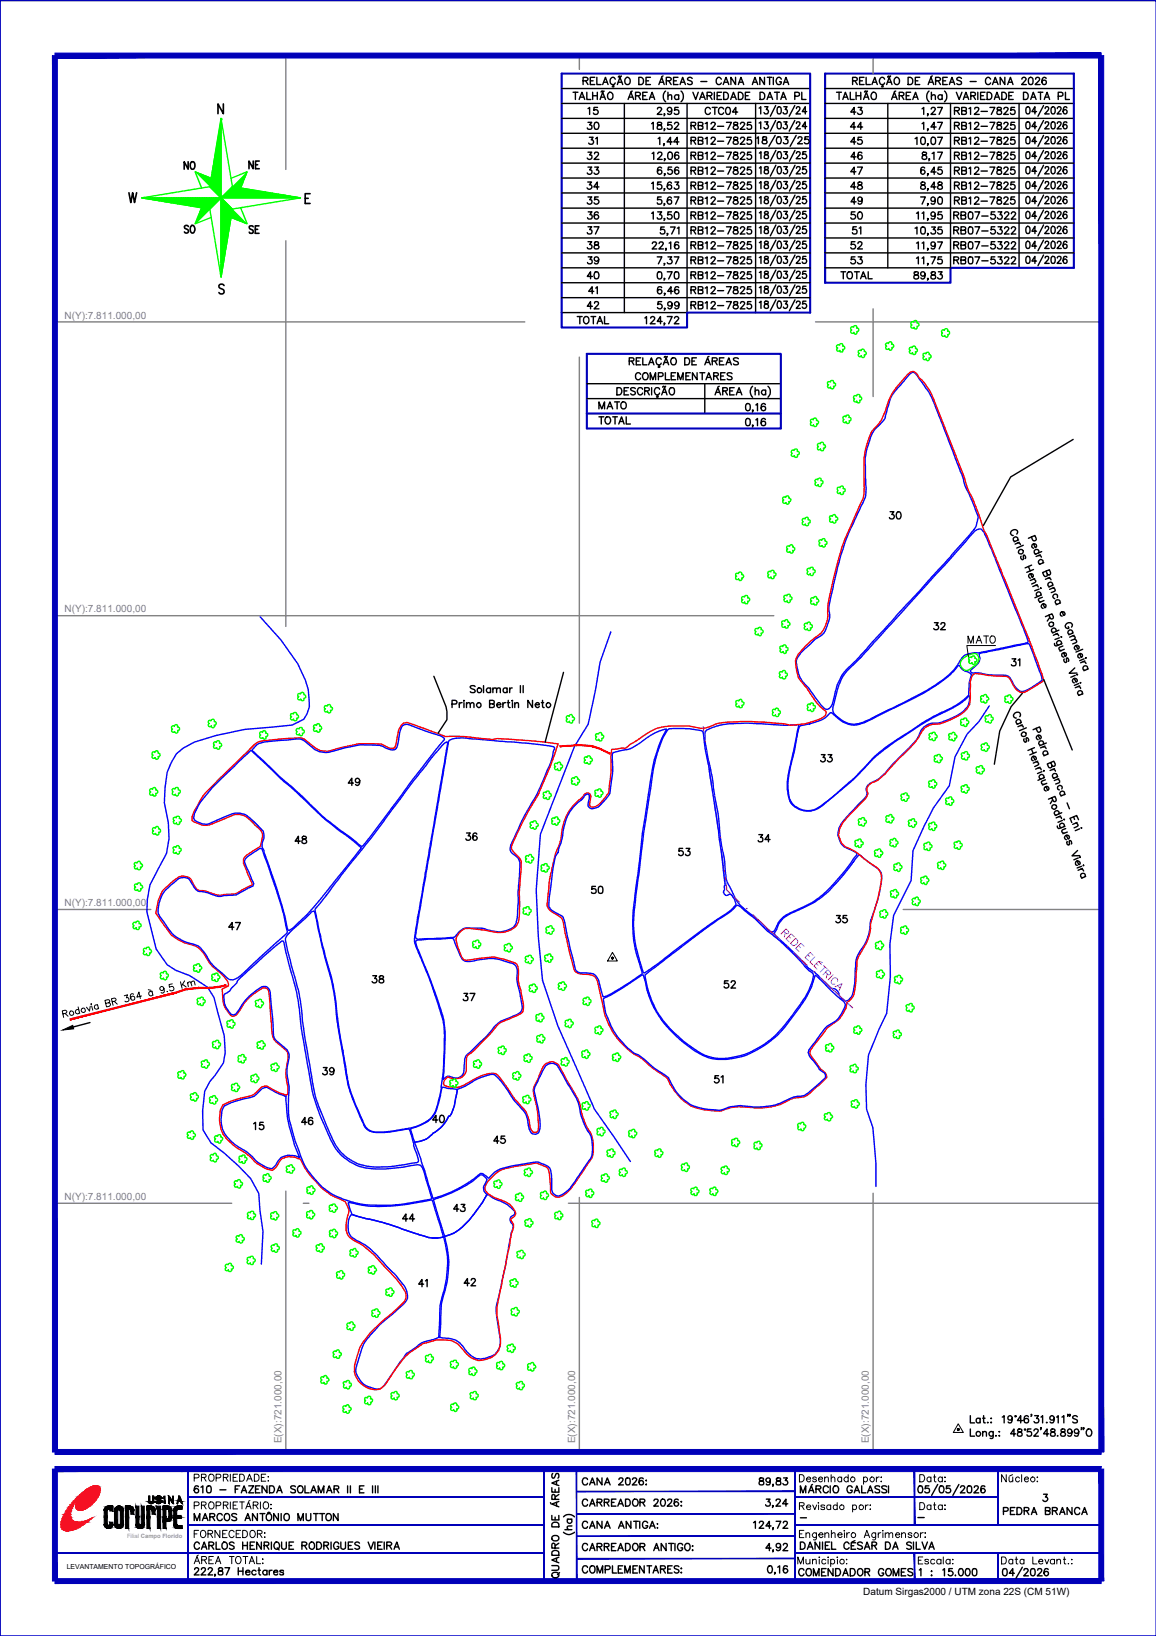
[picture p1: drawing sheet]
<svg xmlns="http://www.w3.org/2000/svg" width="210mm" height="297mm" viewBox="0 0 210 297" stroke-linecap="round" stroke-linejoin="round" font-family="sans-serif">
<defs><g id="words">
<g font-size="4.4">
<text x="105.5" y="24.7">30</text>
<text x="105.8" y="27.5">31</text>
<text x="153.1" y="24.7">44</text>
<text x="153.1" y="27.5">45</text>
<text x="32.1" y="32.1">NO</text>
<text x="44.1" y="31.7">NE</text>
<text x="105.5" y="30.3">32</text>
<text x="105.5" y="35.6">34</text>
<text x="153.1" y="35.6">48</text>
<text x="153.5" y="30.3">46</text>
<text x="153.5" y="38.5">49</text>
<text x="165.8" y="38.5">7,90</text>
<text x="32.1" y="43.4">SO</text>
<text x="44.1" y="43.7">SE</text>
<text x="105.5" y="43.7">37</text>
<text x="153.5" y="43.7">51</text>
<text x="105.5" y="51.9">40</text>
<text x="105.8" y="54.7">41</text>
<text x="107.6" y="75.5">MATO</text>
<text x="160.2" y="95.6">30</text>
<text x="168.3" y="115.7">32</text>
<text x="174.6" y="118.2">MATO</text>
<text x="62.1" y="143.9">49</text>
<text x="147.8" y="139.7">33</text>
<text x="52.2" y="154.5">48</text>
<text x="83.3" y="153.8">36</text>
<text x="136.5" y="154.2">34</text>
<text x="122.1" y="156.6">53</text>
<text x="40.2" y="170">47</text>
<text x="130.2" y="180.6">52</text>
<text x="57.5" y="196.5">39</text>
<text x="128.4" y="197.9">51</text>
<text x="44.8" y="206.4">15</text>
<text x="88.5" y="208.8">45</text>
<text x="81.1" y="221.2">43</text>
<text x="72" y="223">44</text>
<text x="78.3" y="234.9" transform="rotate(-90 78.3 234.9)">41</text>
</g>
<g font-size="4">
<text x="105.5" y="21.9">15</text>
<text x="127" y="21.9">CTC04</text>
<text x="153.1" y="21.9">43</text>
<text x="172.2" y="21.9">RB12-7825</text>
<text x="105.5" y="40.9">36</text>
<text x="124.2" y="40.9">RB12-7825</text>
<text x="153.1" y="40.9">50</text>
<text x="171.8" y="40.9">RB07-5322</text>
<text x="105.5" y="49">39</text>
<text x="124.2" y="49">RB12-7825</text>
<text x="153.1" y="49">53</text>
<text x="171.8" y="49">RB07-5322</text>
<text x="105.5" y="57.1">42</text>
<text x="124.2" y="57.1">RB12-7825</text>
<text x="182.4" y="122.1">31</text>
<text x="106.2" y="163.3">50</text>
<text x="150.6" y="168.6">35</text>
<text x="66.3" y="179.6">38</text>
<text x="82.9" y="182.7">37</text>
<text x="53.6" y="205.3">46</text>
<text x="77.3" y="205">40</text>
<text x="82.9" y="234.6">42</text>
<text x="188" y="273.8">3</text>
</g>
<g font-size="2.6">
<text x="143.9" y="276.9">-</text>
<text x="165.5" y="276.9">-</text>
</g>
<g font-size="1.8" fill="#808080">
<text x="11.7" y="57.9">N(Y):7.811.000,00</text>
<text x="11.7" y="111.2">N(Y):7.811.000,00</text>
<text x="11.7" y="164.5">N(Y):7.811.000,00</text>
<text x="11.7" y="217.9">N(Y):7.811.000,00</text>
<text x="51.1" y="262" transform="rotate(-90 51.1 262)">E(X):721.000,00</text>
<text x="104.4" y="262" transform="rotate(-90 104.4 262)">E(X):721.000,00</text>
<text x="157.7" y="262" transform="rotate(-90 157.7 262)">E(X):721.000,00</text>
</g>
<text font-size="1.8" x="156.8" y="289.7">Datum Sirgas2000 / UTM zona 22S (CM 51W)</text>
<text font-size="1.3" x="12.1" y="284.9">LEVANTAMENTO TOPOGRÁFICO</text>
<text font-size="1.1" fill="#989898" x="23.1" y="279.2">Filial Campo Florido</text>
</g></defs>
<!-- layer: 0114000610030 -->
<path d="M165.1 68a.77 .77 0 0 1 .8-.4 .77 .77 0 0 1 .6 .6l.8 1.1a16.1 16.1 0 0 1 3.1 6.1l3.1 8a24.9 24.9 0 0 1 1.8 4.9l.3 .6a21.8 21.8 0 0 1 2 5.2l-.1 .2a3.7 3.7 0 0 1-1.4 2.7l-9.1 10.3-8.3 9a47.8 47.8 0 0 1-5 5.3 10.4 10.4 0 0 0-2.4 5.4 1.8 1.8 0 0 1-1.2 1.8 10.3 10.3 0 0 1-2.8-3.2l-.6-.8a5.3 5.3 0 0 1-2-4.1 2.33 2.33 0 0 1 .7-2.2l1.9-1.7a5 5 0 0 1 1.9-1.5l.5-.6a6.2 6.2 0 0 0 .8-4.4l1.1-5.2a45.8 45.8 0 0 1 4.4-12.5l.2-.4a6.3 6.3 0 0 0 1-4.8v-.3a16 16 0 0 1 .6-6.8l.1-.3a5.8 5.8 0 0 1 2.2-3.3 3.1 3.1 0 0 0 .9-2.2 7.6 7.6 0 0 1 2.4-4.4z" fill="none" stroke="#00f" stroke-width=".25"/>
<!-- layer: TEXTO_DIVERSOS -->
<g fill="none" stroke="#f0f" stroke-width=".18">
<path d="M142.3 169.1l.5 .4h.3l.1-.2-.1-.3-.4-.4-.9 1M142.6 169.4l-.2 .8M143.2 170l.4 .3M143.6 171.3l.9-1 .3 .4a.7 .7 0 0 1-.2 .7 .7 .7 0 0 1-.7 .2zM144.2 170.1l-.6-.6-.9 1 .6 .5M145 171.7l.3 .4M146 171.8l-.6-.5-.9 .9 .6 .5M146.6 173.3l.4 .4M147.7 173.5l-.6-.6-.9 .9 .6 .6M148 173.7l-1 1 .6 .5M148.2 174.9l.3 .4M148.8 174.6l.6 .2"/>
<path d="M149.2 175.1l-.6-.5-.8 .8 .5 .6M149.5 175.3l.7 .6M149.9 175.6l-1 .9M149.9 176.5l.6 .5 .2-.1 .1-.2-.5-.6-.9 .9M150.2 176.8l-.2 .8M151.3 177l-.9 .9M151.6 179.1l1.3-.5-.5 1.3M152.1 178.2a.48 .48 0 0 0-.2-.6 .48 .48 0 0 0-.6 .1l-.3 .2a.47 .47 0 0 0 0 .6 .47 .47 0 0 0 .6 .2M152.1 179l.4 .4"/>
</g>
<!-- layer: 0114000610015 -->
<path d="M40.7 200.8l.4-.2a15.9 15.9 0 0 1 4.4-1.4 5.2 5.2 0 0 0 2.2-1.6l.7-.2 2.5 1.3 .8 .3 .2-.1a26.7 26.7 0 0 0 2.5 11.4 3.2 3.2 0 0 0-3.4-.1l-.9 1.3-.7 .7a7 7 0 0 1-3.9-2.5l-.8-.6a8.5 8.5 0 0 1-4.3-4.1 5.9 5.9 0 0 1 .3-4.2z" fill="none" stroke="#00f" stroke-width=".25"/>
<!-- layer: TEXTO -->
<path d="M111.2 172.9l.9 1.6h-1.8zM174 258.5l.9 1.6h-1.8z" fill="none" stroke="#000" stroke-width=".18"/>
<g fill="#000" stroke="#000" stroke-width=".18">
<path d="M11.4 187l1.8-.8 .2 .6z"/>
<path d="M111.1 173.9v.2l.1-.2zM111.2 173.9v.2zM111.2 173.9v.2z"/>
<path d="M111.1 173.8l.1 .1zM111.1 173.8l.1 .1z"/>
<path d="M111.2 173.9l.1 .2v-.2zM111.2 173.9h.1zM111.2 173.8v.1z"/>
<path d="M173.9 259.5v.2l.1-.2zM174 259.5v.2zM174 259.5v.2h.1z"/>
<path d="M173.9 259.4l.1 .1zM173.9 259.4l.1 .1z"/>
<path d="M174 259.5l.1 .2 .1-.2zM174 259.5h.2zM174 259.4v.1l.1-.1z"/>
</g>
<!-- layer: 0114000610036 -->
<path d="M81.5 134.5a5.8 5.8 0 0 1 4.1-.4l9.7 .8a26.3 26.3 0 0 1 5.4 .8l-.1 .4a40.6 40.6 0 0 1-3.2 8.3 73 73 0 0 0-4.7 9.2 1.42 1.42 0 0 0 .9 1.8 2.15 2.15 0 0 1 .8 2.4l-.3 4.4a22 22 0 0 1-.5 5.6 3.5 3.5 0 0 1-2.8 1.4l-1.5-.2a10.6 10.6 0 0 0-5-.4l-.9 .5-.5 .6a1.52 1.52 0 0 1-1.5 .6l-5.1 .2a.62 .62 0 0 1-.7-.1 .62 .62 0 0 1-.1-.7z" fill="none" stroke="#00f" stroke-width=".25"/>
<!-- layer: 0114000610038 -->
<path d="M80.7 134.9l.5-.2 .1 .3-5.9 34.2a4.4 4.4 0 0 0 .5 3.7l.4 .9a80.8 80.8 0 0 1 4.3 12.3 47.3 47.3 0 0 1-1.1 14.5 4.9 4.9 0 0 1-3.7 3.8l-2.1 .5a21.3 21.3 0 0 1-5.8 .6 2.32 2.32 0 0 1-1.8-1.4l-1.1-2.5a25 25 0 0 1-2.4-8.7l-1.3-8.1a47.2 47.2 0 0 0-2.3-11.3l-1.6-7.1a1.51 1.51 0 0 1 .4-2l5.3-6.9a333.3 333.3 0 0 0 12.2-16l3.6-4.5z" fill="none" stroke="#00f" stroke-width=".25"/>
<!-- layer: 0114000610039 -->
<path d="M52.4 169.5l4.3-4h.3l.2 .4a150.4 150.4 0 0 0 3.1 12.7l.7 4.1a102 102 0 0 0 1.7 11 26.5 26.5 0 0 0 2.9 9.4l.4 .8a2.43 2.43 0 0 0 2.5 1.7l2.5-.1 2.4-.4a.67 .67 0 0 1 .8-.1 .67 .67 0 0 1 .3 .7l.6 1.8 .1 .9a5.7 5.7 0 0 1 .7 2.5 24.6 24.6 0 0 1-9.6 .8 8.4 8.4 0 0 1-6.3-5.7l-.4-.8a31.3 31.3 0 0 1-2.9-9.2l-.1-.8a150.9 150.9 0 0 1-2.2-14l-.3-1.6-1.9-7.3a4.5 4.5 0 0 1-.3-2.2z" fill="none" stroke="#00f" stroke-width=".25"/>
<!-- layer: 0114000610037 -->
<path d="M75.6 170.8l2.3-.3 3.9-.2 .6 .2a14.9 14.9 0 0 0 1.6 3.8 3 3 0 0 0 2.6 0 9.5 9.5 0 0 1 7 .9 2.66 2.66 0 0 1 .3 2.3l.1 1.2 .6 2.6a3.5 3.5 0 0 1 0 2.4l-.6 .4-1.3 .6a5.8 5.8 0 0 0-3.7 2.7l-3.2 3.2a3 3 0 0 0-1.4 1.8l-.1 .7a2.8 2.8 0 0 1-.6 2.3 1.89 1.89 0 0 1-2 0h-.5l-.8 .6 .1-.3a41.3 41.3 0 0 0 0-10.9l-2.3-6.8-2.4-5.8-.3-1z" fill="none" stroke="#00f" stroke-width=".25"/>
<!-- layer: 0114000610040 -->
<path d="M80.3 197.5l.1-.1 2.5 .4 .1 .2-.4 2.1a4.6 4.6 0 0 1-1.2 2.8 6.2 6.2 0 0 1-2.7 2.8 5.4 5.4 0 0 1-3.4 1.7l-.7-2.1a.45 .45 0 0 1 .5-.5 6.3 6.3 0 0 0 3.9-2.7l.6-1.8z" fill="none" stroke="#00f" stroke-width=".25"/>
<!-- layer: 0114000610032 -->
<path d="M177 96.4a.93 .93 0 0 1 1.4-.1 9.5 9.5 0 0 1 1.4 3l6 14.8 .9 2.4-.1 .2-.7 .2-8.5 1.6a3.1 3.1 0 0 0-3.5 2.1l-.1 .2a17.5 17.5 0 0 1-6.6 5.1l-9 4.5a5.3 5.3 0 0 1-4 1 5.6 5.6 0 0 1-2.9-2.1 2.71 2.71 0 0 1 .2-1.9 11 11 0 0 1 2.8-6.1l2-1.9z" fill="none" stroke="#00f" stroke-width=".25"/>
<!-- layer: 0114000610033 -->
<path d="M145.2 131.9l2.2-.6a5.6 5.6 0 0 0 3.4-1.9h.2a6.1 6.1 0 0 0 4.3 2.2 13.5 13.5 0 0 0 4.7-1.9 77.2 77.2 0 0 0 11.1-6.1l1.5-1.1 1.3-1.6h.4a2.71 2.71 0 0 0 1.7 1.3 .54 .54 0 0 1 .2 .8l-.2 .8-.1 1.2a1.8 1.8 0 0 1-.3 1.6l-2.1 1.5a55.4 55.4 0 0 0-9 5.1 31.9 31.9 0 0 0-8.3 7l-1.9 1.8a37.8 37.8 0 0 1-6.3 4.9 3.6 3.6 0 0 1-4.9-3.7v-1.7l.4-2 .7-3.1 .7-3.9z" fill="none" stroke="#00f" stroke-width=".25"/>
<!-- layer: 0114000610034 -->
<path d="M128.3 132.6a12.2 12.2 0 0 1 6.2-1.3l3.5 .1a28 28 0 0 0 6.9 .2l.1 .4-1.4 6.3a13.3 13.3 0 0 0-.5 5.9 3.5 3.5 0 0 0 4.1 3.1l1.3-.5 .8-.5 6.1-5.2a44.7 44.7 0 0 1 11-9l3-1.8a22.8 22.8 0 0 0 5.8-3.2l.8-.7a2.99 2.99 0 0 1-1.8 3.3l-1.8 .8a6.9 6.9 0 0 1-3.5 .9 3.4 3.4 0 0 0-2.2 2.5l-1.9 2.1a32.7 32.7 0 0 0-4.1 4.4 6.5 6.5 0 0 1-2.7 1.8 1.26 1.26 0 0 0-.6 1.8 3 3 0 0 1-1.3 1.8l-2.7 3a3.2 3.2 0 0 0 .3 5.2l1.5 .6 .4 .5a39.5 39.5 0 0 1-6.8 7.9l-1.3 .9-3.3 1.5a5.3 5.3 0 0 0-3.6 3.6l-.1 .1a1.24 1.24 0 0 1-1.5-.7l-1.9-1.8a12.8 12.8 0 0 1-3.6-3.5l-.5-1.1a8.1 8.1 0 0 1-1.4-5.3l-.1-.7a50.2 50.2 0 0 1-1.1-8.3l-.9-4.5-.1-1.8a50 50 0 0 1-1.4-8z" fill="none" stroke="#00f" stroke-width=".25"/>
<!-- layer: 0114000610031 -->
<path d="M177.8 118.8l.3-.2 7.7-1.6a1.04 1.04 0 0 1 1.1 0l2.2 5.9a.73 .73 0 0 1-.5 1l-1.8 1.2a1.51 1.51 0 0 1-2.4-.4l-.5-.7a1.76 1.76 0 0 0-2.2-1.4l-2-.1-2.1-.3a1.59 1.59 0 0 1-1.3-.2l-.1-.2 .6-.6a1.96 1.96 0 0 0 1-2.4z" fill="none" stroke="#00f" stroke-width=".25"/>
<!-- layer: 0114000610035 -->
<path d="M142.2 166.7l.8-.6 1.2-.5a17.8 17.8 0 0 0 8.5-6.2l2.7-3.5a.67 .67 0 0 1 .9-.6l2.3 1.9a2.34 2.34 0 0 1 1.4 3.1 36.6 36.6 0 0 1-1.9 6.9 8.5 8.5 0 0 1-2 5.5 4.6 4.6 0 0 0-.8 3.1l-.1 3a4.2 4.2 0 0 1-.9 2.5 .7 .7 0 0 1-1.2 .1 2.44 2.44 0 0 1-1-1.4l-.5-.5-.7-.1a28 28 0 0 0-4.4-3.9l-.5-.7-3.2-3.1a6.9 6.9 0 0 1-2.2-2.2l.9-1.9z" fill="none" stroke="#00f" stroke-width=".25"/>
<!-- layer: 0114000610041 -->
<path d="M63.7 220.6l.3-.1 .8 .3a124 124 0 0 1 12.5 3.7l1.1 .3h1.1l1-.2a16.9 16.9 0 0 1-.2 10.7 15.9 15.9 0 0 0-.5 5.3l-.1 2.3-1.6 .5a4.4 4.4 0 0 0-2.9 1.4l-1.5 1-2.7 3.9a7.2 7.2 0 0 1-2.1 2.5 4.2 4.2 0 0 1-4.3-3v-.8a22.1 22.1 0 0 1 1.8-4.9 27.2 27.2 0 0 1 5.3-5.3 7.6 7.6 0 0 0 2.3-2.5v-.3a3.5 3.5 0 0 0-.9-2.3l-1.3-1.6-.8-.8a34.8 34.8 0 0 0-4.6-4.6l-1.2-.7a2.94 2.94 0 0 1-1.9-1.7l-.1-.8a4.1 4.1 0 0 1 .5-2.3z" fill="none" stroke="#00f" stroke-width=".25"/>
<!-- layer: 0114000610042 -->
<path d="M80.7 224.5a9.9 9.9 0 0 0 5.7-4.6l1.7-2.4a.49 .49 0 0 1 .3-.6 .49 .49 0 0 1 .6 .3l.5 .3a9.1 9.1 0 0 1 3.5 2.1 .64 .64 0 0 1 .5 .6 .64 .64 0 0 1-.5 .6 .94 .94 0 0 0 0 1.5l.2 .4-.4 1.3-1 5.9-1.6 6.9a15.2 15.2 0 0 0 .4 5.1 3.6 3.6 0 0 1-.9 4.1l-.5 .2a4.5 4.5 0 0 1-2.9 .4l-.5-.3a6.1 6.1 0 0 1-1.9-2.1 4 4 0 0 0-3.4-1.3h-.7l.2-1.7a18.5 18.5 0 0 1 .8-6.9 16.9 16.9 0 0 0-.1-9.8z" fill="none" stroke="#00f" stroke-width=".25"/>
<!-- layer: 0114000610 -->
<path d="M164.8 68l.5-.5 .6-.1a1.72 1.72 0 0 1 .9 1.1 8.6 8.6 0 0 1 2.6 3.7l5.7 14.4 .5 1.9 1 2 1.2 3.1 .8 2.7 .9 1.8 7.3 17.9 2.4 6.4 .3 1-.1 .3-3.4 2a2.07 2.07 0 0 1-2.1-1.5l-.5-.9a1.1 1.1 0 0 0-1.2-.5l-2.8-.2-2.4-.3a2 2 0 0 0-.8 2.1l-.1 2.8a3.4 3.4 0 0 1-2.1 2.7 9.7 9.7 0 0 1-4.7 1.6 2.66 2.66 0 0 0-2 1.5 16.2 16.2 0 0 1-4 4.6l-2.6 2.9a5.8 5.8 0 0 1-2.7 1.8 1.17 1.17 0 0 0-.4 1.8l-.5 1-3.2 3.2a5 5 0 0 0-1.7 3.3 4.2 4.2 0 0 0 1.3 2.1 8.1 8.1 0 0 1 3.3 2.2l2 1.3a2.5 2.5 0 0 1 1.2 2.8l-.5 2.6-1.4 5.2v.4a9.6 9.6 0 0 1-2.1 5.2l-.4 1.3-.2 2.7a7.1 7.1 0 0 1-.8 3.9l-.3 .4a1.8 1.8 0 0 0-.8 1.5 6.2 6.2 0 0 1-2.7 3l-.6 .5-1 1.3a10.3 10.3 0 0 0-2.1 3 3.3 3.3 0 0 0 1.1 2l.9 1.2a1.38 1.38 0 0 1 .9 1.5l-2.6 2.4a3.3 3.3 0 0 1-3 1.2l-.6 .2a11.8 11.8 0 0 1-8.1 1.5 9.2 9.2 0 0 0-5 .7 11.7 11.7 0 0 1-5.5-1.1 11.6 11.6 0 0 1-4.1-4.9l-.6-.4a24.3 24.3 0 0 1-4.2-3.2 12.9 12.9 0 0 1-6.8-9.6l-.7-2.9a3.9 3.9 0 0 0-.8-2.2l-.5-.3-1.2-.2a2.01 2.01 0 0 1-1.9-.7l-.9-3.1-1-4.5a2.41 2.41 0 0 0-.8-2.1l-1.2-.7a1.9 1.9 0 0 1-1.1-2.5l.1-.9a34.7 34.7 0 0 1 2.4-10 9.6 9.6 0 0 1 3.8-7.7 .9 .9 0 0 1 1.4-.6l.2 .7-.2 1.1a.6 .6 0 0 0 .3 .7 .6 .6 0 0 0 .7-.1 6.8 6.8 0 0 0 2.5-2.8l.1-1.3a25.3 25.3 0 0 0 .3-5.5l.1-.9 2.5-.2 .7-.6 1.4-.8a9.3 9.3 0 0 1 6.6-2.6 14 14 0 0 1 4.9 .4 5.1 5.1 0 0 0 2.8-.8 42.2 42.2 0 0 1 13.6 .3 12.3 12.3 0 0 0 6-1.6l.3-.2 .1-.6-.7-.7a12.6 12.6 0 0 1-2.8-3.6l-1.5-1.9-.3-1.3a3.2 3.2 0 0 1 1-3.8l2.3-2.2a5 5 0 0 0 2.3-4.9v-1l.7-3.1a56.5 56.5 0 0 1 4.9-14.5l.8-1.8a23.8 23.8 0 0 0 .2-5.6 13.1 13.1 0 0 1 1.4-6.6l1-1a7 7 0 0 0 1.7-3.6 12.2 12.2 0 0 1 3.8-5.7zM39.8 141.4l5.7-5.5a3.4 3.4 0 0 1 3.1-1.5l5.6-.4 .7 .1 .6 .3a7.6 7.6 0 0 0 2.8 1.9l.9 .1a3.5 3.5 0 0 0 1.9-.4l2-.5a13.5 13.5 0 0 1 6.4-.3l1 .5a.82 .82 0 0 0 .9 .2 .82 .82 0 0 0 .5-.7l.2-1.4a3.4 3.4 0 0 1 1.2-2.5l.4-.1a2.84 2.84 0 0 1 1.7 .5l5.5 2a54.8 54.8 0 0 1 8.5 .6l.9-.2 2.3 .1 6 .5 2.7 .4a67.5 67.5 0 0 1-3.9 9.7l-2.5 4.5-2 4.3 .1 .7 1.3 1.5 .4 .6-.1 1.6a26.6 26.6 0 0 0-.2 6.4l-.1 1.6a2.96 2.96 0 0 1-2.9 3.3h-1l-3.3-.5-1.8-.2h-.9a2.91 2.91 0 0 0-1.6 2l.3 1.3 .7 1.8 .4 .5 .5 .2 2.3-.4a9.4 9.4 0 0 1 5.3 .4l1.2 .4 .4 .3a3.6 3.6 0 0 1 .2 2.2l.1 1.5 .4 1 .5 2.9-.2 1.1-1.1 .6-2.8 1.2a3.8 3.8 0 0 0-1.6 1.7l-3.2 3.3-.9 .8a1.28 1.28 0 0 0-.6 1.4v1.7a2.06 2.06 0 0 1-2.7 1.3l-.7-.2a1.14 1.14 0 0 0-.6 1.4 4 4 0 0 0 4.3-.4l1.6-.9a4.3 4.3 0 0 1 3.5-.7 19.5 19.5 0 0 1 3.1 4.2l1.2 1.4a5.7 5.7 0 0 1 1.9 4.2 .91 .91 0 0 0 1.1 .8l.3-.1a17.3 17.3 0 0 0-.8-6.9l-.1-.7 .2-.6 1.4-3.2a1.75 1.75 0 0 1 3-.7l2.6 4.5a9.5 9.5 0 0 1 1.7 4.5 11.7 11.7 0 0 0 1.7 3.6 6.6 6.6 0 0 1 0 4.4l-2.8 4.1a6.2 6.2 0 0 1-3 2.9 1.5 1.5 0 0 1-1.7-1.9 7.6 7.6 0 0 0-.5-3.5 3.5 3.5 0 0 0-3.1-.6l-2.2 .3a8.1 8.1 0 0 0-4.1 1.4 4.9 4.9 0 0 0-1.9 2.4 1.37 1.37 0 0 0 .9 1.5l.8 .5 1.8 .6a3.3 3.3 0 0 1 2 2.1 1.28 1.28 0 0 1-.8 1.1v.3a1.47 1.47 0 0 1 .3 1.8l-.3 .7-.3 2-2.1 10.4a7.2 7.2 0 0 0 .1 3.5l.2 1.8a4.1 4.1 0 0 1-.9 4.3 5.9 5.9 0 0 1-2.9 .9 4.3 4.3 0 0 1-2.9-2 4 4 0 0 0-3.9-1.7h-.8l-1.1 .3a4.6 4.6 0 0 0-2.8 1.3 14 14 0 0 0-4.6 5.2l-.9 1.4-.9 .7a4 4 0 0 1-4-1.6 4 4 0 0 1-.2-4.3 8.2 8.2 0 0 1 3-4.8l4.8-4.4a2.05 2.05 0 0 0 .6-3.3 26.3 26.3 0 0 0-4.1-4.6 14.5 14.5 0 0 0-4.9-4 2.47 2.47 0 0 1-1.3-2.9l.2-1.5a1.72 1.72 0 0 0 0-1.7l-.4-.9-2.7-1.3-.4-.3a11 11 0 0 1-2.8-2.6 11.7 11.7 0 0 1-2.1-3.4 3.6 3.6 0 0 0-3.5-.2l-1.1 1.6-.7 .5-.9-.2-.8-.4a6 6 0 0 1-2.4-2l-2.9-2a5.7 5.7 0 0 1-2.4-6.3l.5-1 .5-.3a17 17 0 0 1 4.4-1.3 5.2 5.2 0 0 0 2.1-1.7l1-.1a7.2 7.2 0 0 0 3.6 1.5l.2-.2v-1.2a9.6 9.6 0 0 1 0-5.1 1.52 1.52 0 0 0-.7-1.8l-1.6-1.3-.3-.6a28 28 0 0 1-.7-6.3l-.1-1.5a1.08 1.08 0 0 0-1.2-1.3l-.4 .2a9.4 9.4 0 0 0-3.9 4.1 1.02 1.02 0 0 1-1.6 .6l-.1-.2a3.8 3.8 0 0 1-1.2-2.6l-.2-1.9 1.1-.6v-.6a11.7 11.7 0 0 0-2.9-3.1l-.7-.8a5.2 5.2 0 0 0-2.7-2.9 10.3 10.3 0 0 1-4-1.8l-2.8-4 .2-1.3a6.4 6.4 0 0 1 1.5-3.3l2.3-1.8a1.88 1.88 0 0 1 2.8 1.2 1.67 1.67 0 0 0 1.9 1.1l.5 .2a4.7 4.7 0 0 0 2.9 .6l2.3-.2 3.1-1.7-1.2-3a1.67 1.67 0 0 1-.2-2l2.7-1.8 .2-.3a4.7 4.7 0 0 0 .2-2.5l-1.7-1.8a3.1 3.1 0 0 0-3.9-1l-3.5 1.4-.9 .2a4 4 0 0 1-2.5-.7l-.1-.8a14.5 14.5 0 0 1 4.1-6z" fill="none" stroke="#f00" stroke-width=".25"/>
<!-- layer: MATO -->
<g fill="none" stroke="#0f0" stroke-width=".25">
<path d="M154.5 59.5l.1-.2 .4 .1a.3 .3 0 0 1 .4-.3 .3 .3 0 0 1 .1 .5l.4 .2v.3l-.3 .1v.2a.3 .3 0 0 1-.3 .3 .3 .3 0 0 1-.3-.3 .31 .31 0 0 1-.5 0 .31 .31 0 0 1 .1-.5l-.2-.3zM165.9 59.4a.3 .3 0 0 0 .3 .3 .3 .3 0 0 0 .3-.2v-.2l.4-.3-.1-.2-.3-.1a.32 .32 0 0 0-.2-.5 .32 .32 0 0 0-.4 .3 .3 .3 0 0 0-.5 .1 .3 .3 0 0 0 .2 .4 .3 .3 0 0 0-.1 .5 .3 .3 0 0 0 .4 0M147.2 76.2l.2-.1 .3 .1a.32 .32 0 0 1 .3-.3 .32 .32 0 0 1 .3 .5l.3 .1-.1 .4h-.2v.3a.32 .32 0 0 1-.3 .3 .32 .32 0 0 1-.3-.3l-.1 .1a.31 .31 0 0 1-.4-.2 .31 .31 0 0 1 .2-.4l-.2-.2zM150.8 70.3l-.1 .1a.32 .32 0 0 1-.4-.2 .32 .32 0 0 1 .2-.4 .3 .3 0 0 1-.2-.4 .3 .3 0 0 1 .5 0 .3 .3 0 0 1 .4-.3 .3 .3 0 0 1 .1 .4l.4 .2v.3l-.4 .1 .1 .2a.3 .3 0 0 1-.3 .3 .3 .3 0 0 1-.3-.3M152.5 63.6a.3 .3 0 0 0 .3 .3 .3 .3 0 0 0 .3-.2l-.1-.3h.3l.1-.4-.4-.1v-.2a.3 .3 0 0 0-.3-.3 .3 .3 0 0 0-.3 .3 .31 .31 0 0 0-.4 0 .31 .31 0 0 0 .1 .5 .3 .3 0 0 0-.2 .4 .3 .3 0 0 0 .4 .1h.2M153.1 75.7l.3-.1 .2 .1a.3 .3 0 0 1 .4-.4 .3 .3 0 0 1 .1 .5l.4 .2v.3l-.3 .1v.3a.3 .3 0 0 1-.3 .2 .3 .3 0 0 1-.3-.3 .31 .31 0 0 1-.5 0 .31 .31 0 0 1 .1-.5l-.2-.3zM155 72l.2-.2 .3 .1a.3 .3 0 0 1 .3-.3 .3 .3 0 0 1 .3 .3v.2l.4 .1-.1 .3-.3 .2 .1 .2a.3 .3 0 0 1-.3 .2 .3 .3 0 0 1-.3-.3l-.2 .2a.32 .32 0 0 1-.4-.2 .32 .32 0 0 1 .2-.4l-.2-.2zM155.9 63.7l.2-.1 .2 .1a.32 .32 0 0 1 .4-.3 .32 .32 0 0 1 .2 .4l.4 .2v.2l-.4 .2 .1 .3a.3 .3 0 0 1-.3 .2 .3 .3 0 0 1-.3-.3 .31 .31 0 0 1-.5 0 .31 .31 0 0 1 .1-.4l-.2-.2zM161.4 63.3a.3 .3 0 0 0 .3 .3 .3 .3 0 0 0 .3-.3l-.1-.2 .3-.1 .1-.3-.4-.2v-.2a.3 .3 0 0 0-.3-.3 .3 .3 0 0 0-.3 .4 .3 .3 0 0 0-.4 0 .3 .3 0 0 0 .1 .5 .31 .31 0 0 0-.1 .4 .31 .31 0 0 0 .5 0M165.1 63.1l.3-.1 .3 .1a.3 .3 0 0 1 .3-.3 .3 .3 0 0 1 .2 .5l.4 .1-.1 .4-.3 .1 .1 .2a.3 .3 0 0 1-.3 .3 .3 .3 0 0 1-.3-.3l-.2 .1a.32 .32 0 0 1-.4-.2 .32 .32 0 0 1 .2-.4l-.2-.2zM167.6 64.2l.3-.1 .2 .1v-.1a.31 .31 0 0 1 .5-.1 .31 .31 0 0 1 .1 .4l.3 .1 .1 .3-.1 .2h-.3v.2a.3 .3 0 0 1-.3 .3 .3 .3 0 0 1-.3-.3 .31 .31 0 0 1-.5 0 .31 .31 0 0 1 .2-.5l-.2-.2zM171.5 60.9a.3 .3 0 0 0 .3 .3 .3 .3 0 0 0 .3-.3v-.2l.3-.1v-.3l-.1-.2h-.3l.1-.1a.3 .3 0 0 0-.3-.3 .3 .3 0 0 0-.3 .3 .3 .3 0 0 0-.5 0 .3 .3 0 0 0 .2 .5 .31 .31 0 0 0-.2 .5 .31 .31 0 0 0 .5-.1"/>
<path d="M142.7 91.3l-.2 .1a.32 .32 0 0 1-.3-.2 .32 .32 0 0 1 .1-.4 .31 .31 0 0 1-.1-.5 .31 .31 0 0 1 .5 0 .29 .29 0 0 1 .3-.3 .29 .29 0 0 1 .2 .5l.4 .1v.4h-.4l.1 .3a.3 .3 0 0 1-.3 .3 .3 .3 0 0 1-.3-.3M143.8 81.8h.4a.3 .3 0 0 1 .4-.3 .3 .3 0 0 1 .1 .5l.4 .1v.4l-.3 .1v.2a.3 .3 0 0 1-.3 .2 .3 .3 0 0 1-.3-.3 .31 .31 0 0 1-.5 .1 .31 .31 0 0 1 .1-.5l-.1-.2zM146.2 95.2a.3 .3 0 0 0 .3 .3 .3 .3 0 0 0 .3-.3v-.2l.3-.1v-.3l-.1-.2h-.3l.1-.2a.3 .3 0 0 0-.3-.3 .3 .3 0 0 0-.3 .3 .31 .31 0 0 0-.5 .1 .31 .31 0 0 0 .1 .4 .31 .31 0 0 0-.1 .5 .31 .31 0 0 0 .5 0M148 87.2l.2-.2 .3 .1a.3 .3 0 0 1 .4-.3 .3 .3 0 0 1 .2 .5l.3 .1v.4l-.3 .1v.2a.3 .3 0 0 1-.3 .2 .3 .3 0 0 1-.3-.3 .31 .31 0 0 1-.4 .1 .31 .31 0 0 1 0-.4l.1-.1-.2-.3zM148.7 98.1l.3-.1 .2 .1a.3 .3 0 0 1 .4-.3 .3 .3 0 0 1 .2 .4l.4 .2-.1 .3-.3 .1 .1 .3a.3 .3 0 0 1-.4 .2 .3 .3 0 0 1-.2-.3 .31 .31 0 0 1-.5 .1 .31 .31 0 0 1 .1-.5l-.2-.2zM149 81.5a.3 .3 0 0 0 .2 .3 .3 .3 0 0 0 .4-.2l-.1-.2 .4-.3-.1-.3h-.3a.32 .32 0 0 0-.2-.5 .32 .32 0 0 0-.4 .3 .3 .3 0 0 0-.4 .1 .3 .3 0 0 0 .1 .4 .3 .3 0 0 0-.1 .5 .3 .3 0 0 0 .5 0M150.7 93.8l.2-.2 .2 .2a.32 .32 0 0 1 .4-.4 .32 .32 0 0 1 .2 .5l.4 .2-.1 .4h-.3l.1 .2a.32 .32 0 0 1-.3 .3 .32 .32 0 0 1-.3-.3l-.2 .1a.32 .32 0 0 1-.3-.2 .32 .32 0 0 1 .1-.4l-.2-.1zM152.1 88.5h.4a.3 .3 0 0 1 .4-.2 .3 .3 0 0 1 .2 .4l.4 .1-.1 .4-.3 .1 .1 .2a.3 .3 0 0 1-.4 .3 .3 .3 0 0 1-.2-.3 .3 .3 0 0 1-.5 0 .3 .3 0 0 1 0-.4zM133.6 104.1l.5 .1v-.2a.32 .32 0 0 1 .5-.1 .32 .32 0 0 1 .1 .4l.3 .2v.2l-.3 .2v.2a.32 .32 0 0 1-.3 .3 .32 .32 0 0 1-.3-.3 .31 .31 0 0 1-.5 0 .31 .31 0 0 1 .2-.5l-.2-.1zM134.7 108.4h.5a.32 .32 0 0 1 .4-.3 .32 .32 0 0 1 .2 .5h.2l.1 .4-.3 .2v.2a.3 .3 0 0 1-.3 .2 .3 .3 0 0 1-.3-.3 .31 .31 0 0 1-.5 0 .31 .31 0 0 1 .2-.4l-.2-.2zM137.1 114.2h.5a.29 .29 0 0 1 .4-.3 .29 .29 0 0 1 .2 .4l.4 .2-.1 .3-.3 .2 .1 .2a.3 .3 0 0 1-.4 .2 .3 .3 0 0 1-.2-.3l-.2 .2a.32 .32 0 0 1-.4-.2 .32 .32 0 0 1 .2-.4l-.2-.2zM140 104.8a.3 .3 0 0 0 .3 .3 .3 .3 0 0 0 .3-.3l-.1-.2 .3-.1 .1-.4-.4-.1v-.2a.3 .3 0 0 0-.2-.3 .3 .3 0 0 0-.3 .3 .31 .31 0 0 0-.5 .1 .31 .31 0 0 0 .1 .4 .3 .3 0 0 0-.1 .4 .3 .3 0 0 0 .3 .2l.2-.1"/>
<path d="M141.6 117.4l.2-.1 .4 .1a.3 .3 0 0 1 .3-.3 .3 .3 0 0 1 .2 .4l.4 .2-.1 .4h-.3l.1 .2a.3 .3 0 0 1-.3 .3 .3 .3 0 0 1-.3-.3l-.2 .1a.29 .29 0 0 1-.4-.1 .29 .29 0 0 1 .2-.4l-.2-.2zM142.4 108.2l.2-.1 .3 .1a.29 .29 0 0 1 .3-.3 .29 .29 0 0 1 .2 .4l.4 .2v.3l-.4 .1 .1 .3a.3 .3 0 0 1-.3 .2 .3 .3 0 0 1-.3-.3l-.2 .1a.32 .32 0 0 1-.3-.2 .32 .32 0 0 1 .1-.3l-.2-.2zM142.5 113.7a.3 .3 0 0 0 .3 .3 .3 .3 0 0 0 .3-.2l-.1-.2 .4-.1v-.4l-.4-.1 .1-.2a.3 .3 0 0 0-.3-.3 .3 .3 0 0 0-.3 .3 .31 .31 0 0 0-.5 0 .31 .31 0 0 0 .2 .5 .29 .29 0 0 0-.2 .5 .29 .29 0 0 0 .5 0M143.4 100.1l-.1 .2a.32 .32 0 0 1-.4-.2 .32 .32 0 0 1 .1-.4 .31 .31 0 0 1-.1-.5 .31 .31 0 0 1 .5 0 .3 .3 0 0 1 .3-.3 .3 .3 0 0 1 .2 .4l.4 .2v.4h-.4l.1 .3a.3 .3 0 0 1-.3 .2 .3 .3 0 0 1-.3-.3M146.1 113.3l.2-.2 .3 .2a.3 .3 0 0 1 .3-.4 .3 .3 0 0 1 .2 .5l.4 .2-.1 .3-.2 .1v.2a.3 .3 0 0 1-.3 .3 .3 .3 0 0 1-.3-.3 .31 .31 0 0 1-.5 0 .31 .31 0 0 1 .1-.5l-.2-.3zM146.6 103.3l.1-.1 .4 .1a.3 .3 0 0 1 .4-.3 .3 .3 0 0 1 .1 .4l.4 .2v.4h-.3v.3a.3 .3 0 0 1-.3 .2 .3 .3 0 0 1-.3-.3 .3 .3 0 0 1-.4 .1 .3 .3 0 0 1-.1-.5h.1l-.2-.4zM147.7 109.5a.32 .32 0 0 0 .3 .3 .32 .32 0 0 0 .4-.2l-.1-.2 .4-.2-.1-.3-.3-.1v-.2a.32 .32 0 0 0-.3-.3 .32 .32 0 0 0-.3 .3 .3 .3 0 0 0-.5 .1 .3 .3 0 0 0 .2 .4 .3 .3 0 0 0-.2 .5 .3 .3 0 0 0 .5 0M174.8 119.6a3.4 3.4 0 0 1 2.4-.9 1.25 1.25 0 0 1-.2 2.2l-.3 .1a1.51 1.51 0 0 1-1.7 .6 1.21 1.21 0 0 1-.2-2zM175.9 119.4l.3-.1 .2 .1a.3 .3 0 0 1 .4-.3 .3 .3 0 0 1 .2 .4l.4 .2-.1 .3-.3 .1 .1 .3a.3 .3 0 0 1-.3 .2 .3 .3 0 0 1-.3-.3l-.2 .2a.32 .32 0 0 1-.4-.2 .32 .32 0 0 1 .2-.4l-.2-.2zM27.6 136.6l.2-.1 .3 .1a.32 .32 0 0 1 .4-.3 .32 .32 0 0 1 .2 .5h.3l.1 .3-.1 .3h-.3l.1 .2a.32 .32 0 0 1-.3 .3 .32 .32 0 0 1-.3-.3 .32 .32 0 0 1-.5 0 .32 .32 0 0 1 0-.5h.1l-.2-.2zM31.2 131.9l.3-.1 .2 .1a.3 .3 0 0 1 .3-.3 .3 .3 0 0 1 .2 .4l.4 .2v.3l-.3 .1v.2a.3 .3 0 0 1-.3 .3 .3 .3 0 0 1-.3-.3 .31 .31 0 0 1-.5 0 .31 .31 0 0 1 .1-.4l-.1-.2zM37.9 130.8l.4 .1 .1-.2a.32 .32 0 0 1 .4-.1 .32 .32 0 0 1 .1 .4l.3 .2 .1 .2-.4 .2 .1 .3a.32 .32 0 0 1-.3 .2 .32 .32 0 0 1-.3-.3 .31 .31 0 0 1-.5 0 .31 .31 0 0 1 .1-.5l-.2-.1z"/>
<path d="M38.8 134.8l.1-.1 .4 .1a.3 .3 0 0 1 .4-.3 .3 .3 0 0 1 .1 .4l.4 .1 .1 .3-.2 .2h-.2v.2a.3 .3 0 0 1-.3 .3 .3 .3 0 0 1-.3-.3l-.1 .1a.3 .3 0 0 1-.4-.1 .3 .3 0 0 1 .1-.4l-.1-.2zM47.2 133l.1-.1 .4 .1a.3 .3 0 0 1 .3-.3 .3 .3 0 0 1 .2 .4l.4 .1v.3l-.1 .2h-.2v.2a.3 .3 0 0 1-.3 .3 .3 .3 0 0 1-.3-.3l-.1 .1a.3 .3 0 0 1-.4-.1 .3 .3 0 0 1 .1-.4l-.1-.2zM52.8 129.7l.2-.2 .3 .2v-.2a.31 .31 0 0 1 .4-.1 .31 .31 0 0 1 .1 .4l.4 .1v.3l-.4 .2 .1 .2a.32 .32 0 0 1-.3 .3 .32 .32 0 0 1-.3-.3 .31 .31 0 0 1-.5 0 .31 .31 0 0 1 .2-.5l-.3-.2zM53.8 132.4l.2-.1 .3 .1a.3 .3 0 0 1 .3-.3 .3 .3 0 0 1 .3 .2v.2l.3 .2v.3l-.3 .1v.2a.3 .3 0 0 1-.3 .3 .3 .3 0 0 1-.2-.3l-.2 .1a.32 .32 0 0 1-.4-.2 .32 .32 0 0 1 .2-.4l-.2-.1zM54.1 126h.5a.31 .31 0 0 1 .3-.3 .31 .31 0 0 1 .3 .4l.3 .2v.3l-.3 .2v.2a.3 .3 0 0 1-.3 .2 .3 .3 0 0 1-.3-.3 .31 .31 0 0 1-.5 .1 .31 .31 0 0 1 .2-.5l-.2-.2zM57 131.7l.1-.1 .3 .1a.32 .32 0 0 1 .4-.3 .32 .32 0 0 1 .2 .5h.3l.1 .3-.1 .2h-.3l.1 .3a.32 .32 0 0 1-.3 .3 .32 .32 0 0 1-.3-.3h-.1a.3 .3 0 0 1-.5-.1 .3 .3 0 0 1 .2-.4l-.2-.2zM58.9 128.2l.3-.1 .2 .1a.29 .29 0 0 1 .4-.3 .29 .29 0 0 1 .2 .4l.4 .2-.1 .3-.3 .1 .1 .3a.3 .3 0 0 1-.3 .2 .3 .3 0 0 1-.3-.3l-.2 .2a.32 .32 0 0 1-.4-.2 .32 .32 0 0 1 .2-.4l-.2-.2zM101.2 139.6l-.1 .1a.3 .3 0 0 1-.4-.1 .3 .3 0 0 1 .2-.4 .32 .32 0 0 1-.2-.5 .32 .32 0 0 1 .5 0 .3 .3 0 0 1 .4-.3 .3 .3 0 0 1 .2 .4l.4 .2-.1 .3-.3 .1 .1 .2a.3 .3 0 0 1-.4 .3 .3 .3 0 0 1-.2-.3M103.4 131a.3 .3 0 0 0 .3 .3 .3 .3 0 0 0 .3-.3l-.1-.2 .4-.1v-.3l-.4-.2 .1-.2a.3 .3 0 0 0-.3-.3 .3 .3 0 0 0-.3 .4 .3 .3 0 0 0-.5 0 .3 .3 0 0 0 .1 .4 .29 .29 0 0 0-.1 .5 .29 .29 0 0 0 .5 0M106.1 137.5l.3-.1 .2 .1a.31 .31 0 0 1 .4-.3 .31 .31 0 0 1 .2 .5l.3 .1 .1 .3-.2 .1h-.2v.3a.3 .3 0 0 1-.3 .3 .3 .3 0 0 1-.3-.3 .31 .31 0 0 1-.5 0 .31 .31 0 0 1 .2-.5l-.2-.2zM108.7 134.2a.3 .3 0 0 0 .3 .3 .3 .3 0 0 0 .3-.2v-.2l.3-.1v-.4l-.4-.1 .1-.2a.3 .3 0 0 0-.3-.3 .3 .3 0 0 0-.3 .3 .31 .31 0 0 0-.5 0 .31 .31 0 0 0 .1 .5 .31 .31 0 0 0-.1 .5 .31 .31 0 0 0 .5 0M134.2 128.2l-.2 .1a.32 .32 0 0 1-.3-.2 .32 .32 0 0 1 .1-.4 .31 .31 0 0 1-.1-.4 .31 .31 0 0 1 .5 0 .29 .29 0 0 1 .3-.3 .29 .29 0 0 1 .2 .4l.4 .2-.1 .3-.3 .1 .1 .3a.3 .3 0 0 1-.3 .2 .3 .3 0 0 1-.3-.3"/>
<path d="M140.3 128.9l.2-.1 .3 .1a.3 .3 0 0 1 .3-.3 .3 .3 0 0 1 .2 .4l.4 .2-.1 .3-.2 .1v.3a.3 .3 0 0 1-.3 .2 .3 .3 0 0 1-.3-.3 .31 .31 0 0 1-.5 0 .31 .31 0 0 1 .1-.4l-.1-.2zM141.6 122h.4a.3 .3 0 0 1 .4-.3 .3 .3 0 0 1 .2 .5l.4 .1-.1 .4-.3 .1 .1 .2a.3 .3 0 0 1-.4 .3 .3 .3 0 0 1-.2-.3 .31 .31 0 0 1-.5 0 .31 .31 0 0 1 .1-.5l-.2-.2zM146.6 128l.2-.2 .3 .2a.3 .3 0 0 1 .4-.4 .3 .3 0 0 1 .2 .5l.3 .2v.3l-.3 .1v.2a.3 .3 0 0 1-.3 .3 .3 .3 0 0 1-.2-.3l-.2 .1a.3 .3 0 0 1-.4-.2 .3 .3 0 0 1 .2-.4l-.2-.1zM168.8 133.2l.2-.1 .2 .2v-.2a.31 .31 0 0 1 .5-.1 .31 .31 0 0 1 .1 .4l.3 .1 .1 .3-.1 .2h-.3v.2a.3 .3 0 0 1-.3 .3 .3 .3 0 0 1-.3-.3 .31 .31 0 0 1-.5 0 .31 .31 0 0 1 .2-.5l-.2-.2zM169.7 137.3l.2-.2 .2 .2 .1-.2a.31 .31 0 0 1 .4-.1 .31 .31 0 0 1 .1 .4l.4 .2-.1 .4h-.3l.1 .2a.32 .32 0 0 1-.3 .3 .32 .32 0 0 1-.3-.3l-.1 .1a.32 .32 0 0 1-.4-.2 .32 .32 0 0 1 .1-.4l-.2-.1zM172.3 133.3l.3-.1 .2 .1a.3 .3 0 0 1 .4-.3 .3 .3 0 0 1 .2 .4l.3 .2v.3l-.3 .1v.3a.3 .3 0 0 1-.3 .2 .3 .3 0 0 1-.3-.3l-.1 .2a.32 .32 0 0 1-.4-.2 .32 .32 0 0 1 .2-.4l-.2-.2zM174.7 136.7l.4 .1a.3 .3 0 0 1 .4-.3 .3 .3 0 0 1 .1 .4l.4 .2v.3l-.3 .1v.2a.3 .3 0 0 1-.3 .3 .3 .3 0 0 1-.3-.3 .3 .3 0 0 1-.4 .1 .3 .3 0 0 1 0-.5h.1l-.3-.4zM175 131.6l-.2 .1a.32 .32 0 0 1-.3-.2 .32 .32 0 0 1 .1-.4 .3 .3 0 0 1-.1-.4 .3 .3 0 0 1 .5 0 .3 .3 0 0 1 .4-.3 .3 .3 0 0 1 .1 .4l.4 .2v.3l-.4 .1 .1 .2a.3 .3 0 0 1-.3 .3 .3 .3 0 0 1-.3-.3M177.4 139.3h.4a.3 .3 0 0 1 .4-.3 .3 .3 0 0 1 .2 .5l.3 .1v.4l-.3 .1v.2a.3 .3 0 0 1-.3 .2 .3 .3 0 0 1-.3-.3l-.1 .2a.3 .3 0 0 1-.4-.2 .3 .3 0 0 1 .2-.4l-.3-.2zM178.2 135.2l.3-.1 .2 .1a.3 .3 0 0 1 .4-.3 .3 .3 0 0 1 .1 .4l.4 .2v.3l-.3 .1v.3a.3 .3 0 0 1-.3 .2 .3 .3 0 0 1-.3-.3 .31 .31 0 0 1-.5 0 .31 .31 0 0 1 .2-.4l-.3-.3zM178.6 127.3a.3 .3 0 0 0 .3 .3 .3 .3 0 0 0 .3-.2v-.2l.3-.3-.1-.3h-.2a.32 .32 0 0 0-.3-.5 .32 .32 0 0 0-.3 .3 .29 .29 0 0 0-.5 .1 .29 .29 0 0 0 .2 .4 .3 .3 0 0 0-.2 .5 .3 .3 0 0 0 .5 0M179.5 131a.3 .3 0 0 0 .2 .3 .3 .3 0 0 0 .3-.3v-.2l.3-.1v-.3l-.3-.2v-.2a.3 .3 0 0 0-.3-.3 .3 .3 0 0 0-.3 .3 .31 .31 0 0 0-.5 .1 .31 .31 0 0 0 .2 .4 .3 .3 0 0 0-.2 .4 .3 .3 0 0 0 .4 .2l.2-.1"/>
<path d="M182.5 126.5h.5a.32 .32 0 0 1 .3-.3 .32 .32 0 0 1 .3 .2v.2l.3 .1v.3l-.3 .2v.3a.3 .3 0 0 1-.3 .2 .3 .3 0 0 1-.3-.3 .31 .31 0 0 1-.5 0 .31 .31 0 0 1 .2-.5l-.2-.1zM24.4 156.7l.3-.1 .2 .1a.32 .32 0 0 1 .4-.3 .32 .32 0 0 1 .2 .4l.4 .2-.2 .4h-.2l.1 .3a.32 .32 0 0 1-.4 .2 .32 .32 0 0 1-.3-.3l-.1 .2a.32 .32 0 0 1-.4-.2 .32 .32 0 0 1 .2-.4l-.2-.2zM27.7 150.4l.2-.1 .3 .1a.32 .32 0 0 1 .4-.3 .32 .32 0 0 1 .2 .4l.3 .1 .1 .3-.2 .2h-.2l.1 .2a.32 .32 0 0 1-.3 .3 .32 .32 0 0 1-.4-.3 .32 .32 0 0 1-.4 .1 .32 .32 0 0 1 0-.5h.1l-.2-.2zM27.7 144.2a.3 .3 0 0 0 .3 .3 .3 .3 0 0 0 .3-.2v-.3l.4-.2-.1-.3h-.3a.32 .32 0 0 0-.2-.5 .32 .32 0 0 0-.4 .3 .29 .29 0 0 0-.5 0 .29 .29 0 0 0 .2 .5 .3 .3 0 0 0-.2 .5 .3 .3 0 0 0 .5 0M31.3 143.3l.3-.1 .2 .1a.3 .3 0 0 1 .4-.3 .3 .3 0 0 1 .1 .4l.4 .2v.3l-.3 .1v.2a.3 .3 0 0 1-.3 .3 .3 .3 0 0 1-.3-.3 .31 .31 0 0 1-.5 0 .31 .31 0 0 1 .2-.5l-.2-.1zM31.5 148.5l.2-.1 .3 .1a.29 .29 0 0 1 .4-.3 .29 .29 0 0 1 .2 .4l.3 .2v.3l-.3 .2v.2a.3 .3 0 0 1-.3 .2 .3 .3 0 0 1-.3-.3l-.1 .1a.32 .32 0 0 1-.4-.1 .32 .32 0 0 1 .2-.4l-.2-.2zM32 154.8a.3 .3 0 0 0 .3 .3 .3 .3 0 0 0 .3-.3v-.2l.3-.1v-.3l-.4-.2 .1-.2a.3 .3 0 0 0-.4-.3 .3 .3 0 0 0-.2 .4 .3 .3 0 0 0-.5 0 .3 .3 0 0 0 .1 .4 .31 .31 0 0 0-.1 .5 .31 .31 0 0 0 .5 0M96 156.4l-.2 .1a.29 .29 0 0 1-.3-.2 .29 .29 0 0 1 .1-.4 .31 .31 0 0 1-.1-.4 .31 .31 0 0 1 .5 0 .3 .3 0 0 1 .3-.4 .3 .3 0 0 1 .2 .5l.4 .2v.3l-.4 .1 .1 .2a.3 .3 0 0 1-.3 .3 .3 .3 0 0 1-.3-.3M96.3 149.3l.3-.1 .2 .1a.31 .31 0 0 1 .3-.3 .31 .31 0 0 1 .3 .5l.3 .1v.3l-.3 .2v.2a.3 .3 0 0 1-.3 .3 .3 .3 0 0 1-.3-.3 .31 .31 0 0 1-.5 0 .31 .31 0 0 1 .2-.5l-.2-.2zM98.3 157.1l.3-.1 .2 .1a.3 .3 0 0 1 .3-.3 .3 .3 0 0 1 .2 .5h.4v.4l-.3 .1v.3a.3 .3 0 0 1-.3 .3 .3 .3 0 0 1-.3-.3 .31 .31 0 0 1-.5 0 .31 .31 0 0 1 .1-.5l-.1-.2zM98.7 143.9h.4a.32 .32 0 0 1 .4-.3 .32 .32 0 0 1 .2 .5l.3 .1 .1 .3-.4 .2 .1 .2a.3 .3 0 0 1-.3 .2 .3 .3 0 0 1-.3-.2 .31 .31 0 0 1-.5 0 .31 .31 0 0 1 .1-.5l-.2-.2zM100.2 148.6l.3-.1 .2 .1a.29 .29 0 0 1 .4-.3 .29 .29 0 0 1 .2 .4l.3 .2v.4h-.3v.3a.3 .3 0 0 1-.3 .2 .3 .3 0 0 1-.2-.3 .31 .31 0 0 1-.5 .1 .31 .31 0 0 1 .1-.5l-.2-.1z"/>
<path d="M104.3 142.3l-.1 .1a.32 .32 0 0 1-.4-.2 .32 .32 0 0 1 .2-.4 .31 .31 0 0 1-.2-.5 .31 .31 0 0 1 .5 0 .3 .3 0 0 1 .4-.3 .3 .3 0 0 1 .2 .5l.3 .1v.4l-.3 .1v.2a.3 .3 0 0 1-.3 .3 .3 .3 0 0 1-.2-.3M108.1 143.5h.4a.29 .29 0 0 1 .4-.3 .29 .29 0 0 1 .2 .5l.4 .1-.1 .4-.3 .1 .1 .2a.3 .3 0 0 1-.3 .3 .3 .3 0 0 1-.3-.3 .31 .31 0 0 1-.5 0 .31 .31 0 0 1 .1-.5l-.2-.3zM155.8 153.6l-.1 .1a.3 .3 0 0 1-.4-.2 .3 .3 0 0 1 .1-.4 .32 .32 0 0 1-.1-.4 .32 .32 0 0 1 .5-.1 .3 .3 0 0 1 .4-.2 .3 .3 0 0 1 .1 .4l.4 .1v.4l-.4 .1 .1 .2a.3 .3 0 0 1-.3 .3 .3 .3 0 0 1-.3-.3M156.4 149.7a.3 .3 0 0 0 .3 .3 .3 .3 0 0 0 .3-.3v-.2l.3-.1v-.3l-.1-.2h-.3l.1-.2a.3 .3 0 0 0-.3-.3 .3 .3 0 0 0-.3 .3 .31 .31 0 0 0-.5 .1 .31 .31 0 0 0 .1 .5 .31 .31 0 0 0-.1 .4 .31 .31 0 0 0 .5 0M159.3 155.3l-.1 .2a.3 .3 0 0 1-.4-.2 .3 .3 0 0 1 .2-.4 .32 .32 0 0 1-.2-.4 .32 .32 0 0 1 .5-.1 .3 .3 0 0 1 .4-.3 .3 .3 0 0 1 .2 .5l.4 .1-.1 .4-.3 .1 .1 .2a.3 .3 0 0 1-.3 .2 .3 .3 0 0 1-.3-.3M161.4 149.1a.3 .3 0 0 0 .3 .3 .3 .3 0 0 0 .3-.2v-.2l.3-.1v-.4l-.1-.1h-.3l.1-.2a.3 .3 0 0 0-.3-.3 .3 .3 0 0 0-.3 .3 .31 .31 0 0 0-.5 0 .31 .31 0 0 0 .1 .5 .31 .31 0 0 0-.1 .5 .31 .31 0 0 0 .5 0M161.6 152.6l.2-.2 .3 .2a.32 .32 0 0 1 .4-.4 .32 .32 0 0 1 .2 .5l.3 .1 .1 .3-.2 .2h-.2v.2a.3 .3 0 0 1-.3 .3 .3 .3 0 0 1-.3-.3 .31 .31 0 0 1-.5 0 .31 .31 0 0 1 .2-.5l-.2-.1zM162.3 157l.2-.1 .3 .1a.32 .32 0 0 1 .4-.3 .32 .32 0 0 1 .2 .4l.3 .1 .1 .3-.2 .2h-.2v.2a.3 .3 0 0 1-.2 .3 .3 .3 0 0 1-.3-.3 .32 .32 0 0 1-.5 .1 .32 .32 0 0 1 0-.5h.1l-.2-.2zM163.8 144.2l.3 .1a.3 .3 0 0 1 .4-.3 .3 .3 0 0 1 .2 .4l.4 .2-.1 .3-.3 .1 .1 .2a.3 .3 0 0 1-.4 .3 .3 .3 0 0 1-.2-.3 .3 .3 0 0 1-.5 .1 .3 .3 0 0 1 0-.5h.1l-.2-.4zM165 149l.1-.1 .4 .1a.3 .3 0 0 1 .3-.3 .3 .3 0 0 1 .2 .4l.4 .2v.3l-.3 .1v.2a.3 .3 0 0 1-.3 .3 .3 .3 0 0 1-.3-.3 .31 .31 0 0 1-.5 0 .31 .31 0 0 1 .1-.4l-.1-.2zM167.2 159.4h.5a.29 .29 0 0 1 .4-.3 .29 .29 0 0 1 .2 .4l.4 .2-.1 .3-.3 .1 .1 .2a.3 .3 0 0 1-.4 .3 .3 .3 0 0 1-.2-.3l-.2 .1a.32 .32 0 0 1-.4-.2 .32 .32 0 0 1 .2-.4l-.2-.1zM168.3 154.1a.3 .3 0 0 0 .3 .3 .3 .3 0 0 0 .3-.2v-.2l.3-.1v-.4l-.4-.1 .1-.2a.3 .3 0 0 0-.3-.3 .3 .3 0 0 0-.3 .3 .31 .31 0 0 0-.5 0 .31 .31 0 0 0 .1 .5 .31 .31 0 0 0-.1 .5 .31 .31 0 0 0 .5 0"/>
<path d="M168.7 141.9l.2-.1 .3 .1a.3 .3 0 0 1 .3-.3 .3 .3 0 0 1 .2 .4l.4 .2v.3l-.4 .1 .1 .3a.3 .3 0 0 1-.3 .2 .3 .3 0 0 1-.3-.3l-.2 .1a.32 .32 0 0 1-.3-.2 .32 .32 0 0 1 .1-.3l-.2-.2zM169.2 150.5a.3 .3 0 0 0 .3 .3 .3 .3 0 0 0 .3-.3l-.1-.2 .4-.1v-.3l-.4-.2 .1-.2a.3 .3 0 0 0-.4-.2 .3 .3 0 0 0-.2 .3 .3 .3 0 0 0-.5 0 .3 .3 0 0 0 .1 .5 .3 .3 0 0 0-.1 .3 .3 .3 0 0 0 .3 .2l.2-.1M170.3 156.7l.3-.2 .2 .2a.3 .3 0 0 1 .3-.4 .3 .3 0 0 1 .2 .5l.4 .2v.3l-.3 .1v.2a.3 .3 0 0 1-.3 .3 .3 .3 0 0 1-.3-.3 .31 .31 0 0 1-.5 0 .31 .31 0 0 1 .1-.5l-.2-.3zM172.3 145.9a.3 .3 0 0 0 .3 .3 .3 .3 0 0 0 .3-.2l-.1-.3h.3l.1-.4-.4-.2v-.1a.3 .3 0 0 0-.2-.3 .3 .3 0 0 0-.3 .3 .31 .31 0 0 0-.5 0 .31 .31 0 0 0 .1 .5 .3 .3 0 0 0-.1 .4 .3 .3 0 0 0 .3 .1h.2M173.3 153l.1-.1 .4 .1a.3 .3 0 0 1 .4-.3 .3 .3 0 0 1 .1 .4l.4 .2v.3l-.3 .1v.3a.3 .3 0 0 1-.3 .2 .3 .3 0 0 1-.3-.3 .31 .31 0 0 1-.5 0 .31 .31 0 0 1 .1-.5h-.1zM174.6 142.7l.4 .1a.3 .3 0 0 1 .3-.3 .3 .3 0 0 1 .3 .2v.2l.4 .2-.1 .3-.3 .1 .1 .2a.3 .3 0 0 1-.3 .3 .3 .3 0 0 1-.3-.3 .31 .31 0 0 1-.5 0 .31 .31 0 0 1 .1-.5l-.2-.3zM24.2 167.6l.1-.1h.4a.3 .3 0 0 1 .4-.2 .3 .3 0 0 1 .1 .4l.4 .1v.4l-.4 .1 .1 .2a.3 .3 0 0 1-.3 .3 .3 .3 0 0 1-.3-.3l-.1 .1a.3 .3 0 0 1-.4-.2 .3 .3 0 0 1 .1-.4l-.2-.2zM24.5 160.6l.2-.1 .2 .1a.31 .31 0 0 1 .4-.3 .31 .31 0 0 1 .2 .4l.4 .2v.2l-.4 .2 .1 .3a.3 .3 0 0 1-.3 .2 .3 .3 0 0 1-.3-.3 .31 .31 0 0 1-.5 0 .31 .31 0 0 1 .1-.4l-.2-.2zM26.1 172.3l.2-.1 .2 .1a.32 .32 0 0 1 .4-.4 .32 .32 0 0 1 .2 .5l.3 .1 .1 .3-.1 .2h-.3l.1 .3a.32 .32 0 0 1-.3 .2 .32 .32 0 0 1-.3-.3 .31 .31 0 0 1-.5 0 .31 .31 0 0 1 .1-.5l-.2-.1zM29.2 176.7l.1-.1 .3 .1a.3 .3 0 0 1 .4-.3 .3 .3 0 0 1 .2 .4l.4 .2-.1 .3-.3 .1 .1 .2a.3 .3 0 0 1-.3 .3 .3 .3 0 0 1-.3-.3 .31 .31 0 0 1-.5 0 .31 .31 0 0 1 .1-.4l-.2-.2zM35.2 175.2l.4 .1 .1-.2a.33 .33 0 0 1 .3-.1 .33 .33 0 0 1 .3 .2l-.1 .3 .4 .1-.1 .4-.3 .1 .1 .2a.32 .32 0 0 1-.3 .2 .32 .32 0 0 1-.3-.3l-.1 .1a.32 .32 0 0 1-.4-.2 .32 .32 0 0 1 .1-.3l-.2-.2zM38.5 177l.2-.1 .3 .1a.29 .29 0 0 1 .3-.3 .29 .29 0 0 1 .2 .4l.4 .2v.3l-.4 .1 .1 .3a.3 .3 0 0 1-.3 .2 .3 .3 0 0 1-.3-.3l-.1 .1a.32 .32 0 0 1-.4-.2 .32 .32 0 0 1 .2-.4l-.3-.1z"/>
<path d="M86.4 171.9a.3 .3 0 0 0 .3 .3 .3 .3 0 0 0 .3-.3l-.1-.2 .3-.1 .1-.3-.4-.2 .1-.1a.3 .3 0 0 0-.4-.3 .3 .3 0 0 0-.2 .3 .3 .3 0 0 0-.5 0 .3 .3 0 0 0 .1 .5 .3 .3 0 0 0-.1 .4 .3 .3 0 0 0 .3 .1l.2-.1M91.6 171.6l.3-.1 .2 .1a.32 .32 0 0 1 .4-.3 .32 .32 0 0 1 .2 .4l.3 .2v.3l-.1 .1h-.2v.3a.3 .3 0 0 1-.3 .2 .3 .3 0 0 1-.3-.3 .31 .31 0 0 1-.5 0 .31 .31 0 0 1 .2-.4l-.2-.2zM95 164.9h.5a.29 .29 0 0 1 .4-.3 .29 .29 0 0 1 .2 .4l.3 .2v.4l-.3 .1v.2a.3 .3 0 0 1-.3 .2 .3 .3 0 0 1-.3-.3 .31 .31 0 0 1-.4 .1 .31 .31 0 0 1 .1-.5l-.2-.2zM95.5 173.7l.2-.1 .2 .1a.31 .31 0 0 1 .4-.3 .31 .31 0 0 1 .2 .4l.3 .2 .1 .3-.4 .1v.3a.3 .3 0 0 1-.3 .3 .3 .3 0 0 1-.3-.3 .31 .31 0 0 1-.5 0 .31 .31 0 0 1 .2-.5l-.2-.2zM96.1 179l.3-.2 .2 .2a.32 .32 0 0 1 .4-.4 .32 .32 0 0 1 .2 .5l.3 .2 .1 .2-.4 .2v.2a.3 .3 0 0 1-.3 .3 .3 .3 0 0 1-.3-.3 .31 .31 0 0 1-.5 0 .31 .31 0 0 1 .2-.5l-.2-.1zM98.9 173.5l.3-.1 .2 .1a.3 .3 0 0 1 .4-.3 .3 .3 0 0 1 .2 .4l.4 .2-.1 .3-.3 .1 .1 .2a.3 .3 0 0 1-.3 .3 .3 .3 0 0 1-.3-.3l-.2 .2a.32 .32 0 0 1-.4-.2 .32 .32 0 0 1 .2-.4l-.2-.2zM99.2 168.4l.1-.1 .4 .1a.3 .3 0 0 1 .3-.3 .3 .3 0 0 1 .2 .5l.4 .1-.1 .4h-.3l.1 .3a.3 .3 0 0 1-.3 .2 .3 .3 0 0 1-.3-.3 .3 .3 0 0 1-.5 .1 .3 .3 0 0 1 0-.5h.1l-.2-.3zM101.4 178.6l.2-.1 .3 .1a.32 .32 0 0 1 .4-.3 .32 .32 0 0 1 .2 .4l.3 .1 .1 .3-.2 .2h-.2l.1 .2a.32 .32 0 0 1-.3 .3 .32 .32 0 0 1-.4-.3l-.1 .1a.3 .3 0 0 1-.4-.1 .3 .3 0 0 1 .2-.4l-.2-.2zM159 171.2l.5-.1a.31 .31 0 0 1 .4-.2 .31 .31 0 0 1 .2 .5l.3 .1v.4h-.3v.3a.32 .32 0 0 1-.3 .3 .32 .32 0 0 1-.3-.3h-.1a.3 .3 0 0 1-.4-.1 .3 .3 0 0 1 .2-.4l-.2-.2zM159.2 176.4l.2-.1 .2 .1a.32 .32 0 0 1 .4-.3 .32 .32 0 0 1 .2 .5l.4 .1v.3l-.1 .2h-.3l.1 .2a.32 .32 0 0 1-.3 .3 .32 .32 0 0 1-.3-.3 .31 .31 0 0 1-.5 0 .31 .31 0 0 1 .1-.5l-.2-.2zM160.3 166.4a.3 .3 0 0 0 .3 .3 .3 .3 0 0 0 .3-.3v-.2l.3-.1v-.3l-.4-.2 .1-.1a.3 .3 0 0 0-.3-.3 .3 .3 0 0 0-.3 .3 .31 .31 0 0 0-.5 0 .31 .31 0 0 0 .1 .5 .31 .31 0 0 0-.1 .4 .31 .31 0 0 0 .5 0M161.7 161.8l.3-.1 .2 .1a.3 .3 0 0 1 .4-.3 .3 .3 0 0 1 .2 .5l.4 .1-.1 .4h-.3l.1 .3a.3 .3 0 0 1-.4 .3 .3 .3 0 0 1-.2-.3 .31 .31 0 0 1-.5 0 .31 .31 0 0 1 .1-.5l-.2-.2z"/>
<path d="M162.5 177.4l.2-.1 .2 .1a.3 .3 0 0 1 .4-.3 .3 .3 0 0 1 .2 .4l.4 .2-.1 .3-.3 .1 .1 .2a.3 .3 0 0 1-.3 .3 .3 .3 0 0 1-.3-.3 .31 .31 0 0 1-.5 .1 .31 .31 0 0 1 .1-.5l-.2-.2zM163.6 168.4l.2-.1 .2 .1a.3 .3 0 0 1 .4-.3 .3 .3 0 0 1 .2 .5l.4 .1-.1 .4h-.3l.1 .3a.3 .3 0 0 1-.3 .3 .3 .3 0 0 1-.3-.3 .31 .31 0 0 1-.5 0 .31 .31 0 0 1 .1-.5l-.2-.2zM166.2 164.1a.3 .3 0 0 0 .3 .3 .3 .3 0 0 0 .3-.2v-.3h.2l.1-.4-.4-.1 .1-.2a.3 .3 0 0 0-.4-.3 .3 .3 0 0 0-.2 .3 .3 .3 0 0 0-.5 0 .3 .3 0 0 0 .1 .5 .31 .31 0 0 0-.1 .5 .31 .31 0 0 0 .5 0M32.9 195.6a.3 .3 0 0 0 .2 .3 .3 .3 0 0 0 .3-.2v-.3h.3v-.4l-.1-.2h-.2v-.1a.3 .3 0 0 0-.3-.3 .3 .3 0 0 0-.3 .3 .31 .31 0 0 0-.5 0 .31 .31 0 0 0 .2 .5 .31 .31 0 0 0-.1 .5 .31 .31 0 0 0 .5 0M34.6 198.7l.3-.1 .2 .1a.3 .3 0 0 1 .4-.3 .3 .3 0 0 1 .1 .4l.4 .2v.3l-.3 .1v.3a.3 .3 0 0 1-.3 .2 .3 .3 0 0 1-.3-.3 .31 .31 0 0 1-.5 0 .31 .31 0 0 1 .2-.4l-.2-.2zM35.9 181.3h.4a.3 .3 0 0 1 .4-.2 .3 .3 0 0 1 .2 .4l.4 .1-.1 .4-.3 .1 .1 .2a.3 .3 0 0 1-.4 .3 .3 .3 0 0 1-.2-.3 .3 .3 0 0 1-.5 0 .3 .3 0 0 1 0-.4l.1-.1-.2-.3zM36.6 192.7h.5a.29 .29 0 0 1 .3-.3 .29 .29 0 0 1 .2 .5l.4 .1v.4l-.3 .1v.2a.3 .3 0 0 1-.3 .3 .3 .3 0 0 1-.3-.3 .31 .31 0 0 1-.5 0 .31 .31 0 0 1 .1-.5l-.2-.3zM38.1 199.2l.3-.1 .2 .1a.3 .3 0 0 1 .3-.3 .3 .3 0 0 1 .2 .5l.4 .1v.4l-.3 .1v.2a.3 .3 0 0 1-.3 .3 .3 .3 0 0 1-.3-.3 .31 .31 0 0 1-.5 0 .31 .31 0 0 1 .1-.5l-.2-.3zM38.7 189.1l.4 .1a.3 .3 0 0 1 .4-.3 .3 .3 0 0 1 .2 .4l.3 .2v.4h-.3l.1 .2a.3 .3 0 0 1-.4 .3 .3 .3 0 0 1-.2-.3 .3 .3 0 0 1-.5 .1 .3 .3 0 0 1 0-.5h.1l-.2-.4zM41.2 185.4h.5a.3 .3 0 0 1 .3-.3 .3 .3 0 0 1 .3 .3v.2l.4 .1-.1 .4-.3 .1 .1 .2a.3 .3 0 0 1-.3 .3 .3 .3 0 0 1-.3-.3l-.2 .1a.32 .32 0 0 1-.4-.2 .32 .32 0 0 1 .2-.4l-.2-.2zM42.1 196.9l.4 .1 .1-.2a.33 .33 0 0 1 .3-.1 .33 .33 0 0 1 .3 .2l-.1 .2h.2l.2 .4-.4 .2 .1 .2a.32 .32 0 0 1-.3 .3 .32 .32 0 0 1-.3-.3 .31 .31 0 0 1-.5 0 .31 .31 0 0 1 .1-.5l-.2-.1zM43.4 191.7l.3 .1a.3 .3 0 0 1 .4-.3 .3 .3 0 0 1 .2 .4l.4 .2-.1 .3-.3 .1 .1 .2a.3 .3 0 0 1-.4 .3 .3 .3 0 0 1-.2-.3 .3 .3 0 0 1-.5 .1 .3 .3 0 0 1 0-.5h.1l-.2-.4z"/>
<path d="M45.6 195.4l.2-.2 .3 .2a.32 .32 0 0 1 .3-.4 .32 .32 0 0 1 .3 .5l.3 .2v.2l-.1 .2h-.2v.2a.32 .32 0 0 1-.3 .3 .32 .32 0 0 1-.3-.3 .31 .31 0 0 1-.5 0 .31 .31 0 0 1 .2-.5l-.2-.1zM46.4 181.8l.2-.2 .3 .1a.3 .3 0 0 1 .4-.3 .3 .3 0 0 1 .2 .5l.3 .1v.4l-.3 .1v.2a.3 .3 0 0 1-.3 .3 .3 .3 0 0 1-.3-.3 .31 .31 0 0 1-.4 0 .31 .31 0 0 1 .1-.5l-.2-.1zM47.2 190.2a.3 .3 0 0 0 .3 .3 .3 .3 0 0 0 .3-.3v-.2l.4-.2-.2-.4h-.2a.32 .32 0 0 0-.2-.4 .32 .32 0 0 0-.4 .3 .3 .3 0 0 0-.5 0 .3 .3 0 0 0 .2 .5 .3 .3 0 0 0-.2 .4 .3 .3 0 0 0 .5 0M49.2 193.3l.3-.1 .2 .1a.3 .3 0 0 1 .4-.3 .3 .3 0 0 1 .2 .4l.4 .2-.1 .4h-.3l.1 .3a.3 .3 0 0 1-.3 .3 .3 .3 0 0 1-.3-.3l-.2 .1a.32 .32 0 0 1-.4-.2 .32 .32 0 0 1 .2-.4l-.2-.2zM81.7 196.2l.3-.1 .2 .1a.29 .29 0 0 1 .4-.3 .29 .29 0 0 1 .2 .4l.3 .2v.3l-.3 .1v.3a.3 .3 0 0 1-.3 .2 .3 .3 0 0 1-.2-.3l-.2 .2a.32 .32 0 0 1-.4-.2 .32 .32 0 0 1 .2-.4l-.2-.2zM86 192.7l.3-.1 .2 .1a.32 .32 0 0 1 .4-.3 .32 .32 0 0 1 .2 .5l.3 .1 .1 .3-.2 .1h-.2l.1 .3a.32 .32 0 0 1-.4 .3 .32 .32 0 0 1-.3-.3 .31 .31 0 0 1-.5 0 .31 .31 0 0 1 .2-.5l-.2-.2zM90.6 190.2h.4a.3 .3 0 0 1 .3-.3 .3 .3 0 0 1 .3 .3l-.1 .2 .4 .1v.4l-.3 .1v.2a.3 .3 0 0 1-.3 .3 .3 .3 0 0 1-.3-.3 .31 .31 0 0 1-.5 0 .31 .31 0 0 1 .1-.5l-.2-.3zM93.1 194.9l.2-.1 .3 .1a.3 .3 0 0 1 .4-.3 .3 .3 0 0 1 .2 .4l.4 .2-.1 .3-.3 .1 .1 .2a.3 .3 0 0 1-.3 .3 .3 .3 0 0 1-.3-.3l-.2 .1a.29 .29 0 0 1-.4-.2 .29 .29 0 0 1 .2-.3l-.2-.2zM95 199.2l.1-.1 .4 .1a.3 .3 0 0 1 .4-.3 .3 .3 0 0 1 .1 .4l.4 .2v.3l-.4 .1 .1 .2a.3 .3 0 0 1-.3 .3 .3 .3 0 0 1-.3-.3l-.2 .1a.3 .3 0 0 1-.3-.2 .3 .3 0 0 1 .1-.3l-.2-.2zM95.2 191.7l.1-.2 .4 .2a.3 .3 0 0 1 .3-.4 .3 .3 0 0 1 .2 .5l.4 .2v.3l-.3 .1v.2a.3 .3 0 0 1-.3 .3 .3 .3 0 0 1-.3-.3 .31 .31 0 0 1-.5 0 .31 .31 0 0 1 .1-.5l-.1-.1zM97.4 184.3h.4a.3 .3 0 0 1 .4-.3 .3 .3 0 0 1 .2 .5l.4 .1-.1 .4-.3 .1 .1 .2a.3 .3 0 0 1-.3 .2 .3 .3 0 0 1-.3-.3 .3 .3 0 0 1-.5 .1 .3 .3 0 0 1 0-.4l.1-.1-.2-.3zM97.5 188.2l.2-.2 .3 .2a.3 .3 0 0 1 .4-.4 .3 .3 0 0 1 .2 .5l.3 .2v.3l-.3 .1v.2a.3 .3 0 0 1-.3 .3 .3 .3 0 0 1-.3-.3l-.1 .1a.3 .3 0 0 1-.4-.2 .3 .3 0 0 1 .2-.4l-.2-.1z"/>
<path d="M101.9 192.3l.2-.1 .3 .1a.3 .3 0 0 1 .4-.3 .3 .3 0 0 1 .2 .5l.3 .1v.4l-.3 .1v.2a.3 .3 0 0 1-.3 .3 .3 .3 0 0 1-.3-.3l-.1 .1a.3 .3 0 0 1-.4-.2 .3 .3 0 0 1 .2-.4l-.2-.2zM102.7 185.4l.2-.2 .2 .2a.29 .29 0 0 1 .4-.3 .29 .29 0 0 1 .2 .4l.4 .2v.2l-.4 .2 .1 .2a.3 .3 0 0 1-.4 .3 .3 .3 0 0 1-.2-.3 .31 .31 0 0 1-.5 0 .31 .31 0 0 1 .1-.5l-.2-.1zM105.7 191l.1-.2 .4 .2a.3 .3 0 0 1 .3-.4 .3 .3 0 0 1 .2 .5l.4 .1v.4l-.3 .1v.2a.3 .3 0 0 1-.3 .3 .3 .3 0 0 1-.3-.3 .31 .31 0 0 1-.5 0 .31 .31 0 0 1 .1-.5l-.1-.2zM105.9 181.3l.3-.1 .2 .1a.3 .3 0 0 1 .4-.3 .3 .3 0 0 1 .1 .5l.4 .1v.4l-.3 .1v.2a.3 .3 0 0 1-.3 .3 .3 .3 0 0 1-.3-.3 .31 .31 0 0 1-.5 0 .31 .31 0 0 1 .1-.5l-.1-.2zM108.1 186.6l.2-.1 .2 .1a.3 .3 0 0 1 .4-.3 .3 .3 0 0 1 .2 .4l.4 .2-.1 .3-.3 .1 .1 .2a.3 .3 0 0 1-.3 .3 .3 .3 0 0 1-.3-.3 .31 .31 0 0 1-.5 0 .31 .31 0 0 1 .1-.4l-.2-.2zM111.3 191.5l.2-.1 .3 .1a.3 .3 0 0 1 .3-.3 .3 .3 0 0 1 .2 .4l.4 .2-.1 .3-.3 .1 .1 .2a.3 .3 0 0 1-.3 .3 .3 .3 0 0 1-.3-.3l-.2 .2a.32 .32 0 0 1-.3-.2 .32 .32 0 0 1 .1-.4l-.2-.2zM150.5 190.7l-.2 .1a.3 .3 0 0 1-.3-.1 .3 .3 0 0 1 .1-.4 .32 .32 0 0 1-.1-.5 .32 .32 0 0 1 .5 0 .3 .3 0 0 1 .3-.3 .3 .3 0 0 1 .2 .4l.4 .2-.1 .3-.3 .1 .1 .2a.3 .3 0 0 1-.3 .3 .3 .3 0 0 1-.3-.3M154.6 200l.3-.2 .2 .2a.29 .29 0 0 1 .4-.3 .29 .29 0 0 1 .2 .4l.3 .2v.3l-.3 .1v.2a.3 .3 0 0 1-.3 .3 .3 .3 0 0 1-.2-.3l-.2 .1a.32 .32 0 0 1-.4-.2 .32 .32 0 0 1 .2-.4l-.2-.1zM154.9 194.5a.3 .3 0 0 0 .3 .3 .3 .3 0 0 0 .3-.3l-.1-.2 .4-.1v-.3l-.4-.2 .1-.2a.3 .3 0 0 0-.3-.3 .3 .3 0 0 0-.3 .3 .31 .31 0 0 0-.5 .1 .31 .31 0 0 0 .2 .4 .29 .29 0 0 0-.2 .5 .29 .29 0 0 0 .5 0M155.1 186.5h.4a.32 .32 0 0 1 .4-.2 .32 .32 0 0 1 .2 .4h.2l.2 .4-.4 .2 .1 .2a.3 .3 0 0 1-.3 .3 .3 .3 0 0 1-.3-.3 .31 .31 0 0 1-.5 0 .31 .31 0 0 1 .1-.5l-.2-.2zM162.8 188.2a.3 .3 0 0 0 .2 .4 .3 .3 0 0 0 .4-.3l-.1-.2 .3-.1 .1-.4-.4-.1v-.2a.3 .3 0 0 0-.3-.3 .3 .3 0 0 0-.3 .4 .3 .3 0 0 0-.4 0 .3 .3 0 0 0 .1 .4 .3 .3 0 0 0-.2 .4 .3 .3 0 0 0 .4 .2l.2-.1M164.5 182.5l.2-.1 .4 .1a.3 .3 0 0 1 .3-.3 .3 .3 0 0 1 .2 .5l.4 .1-.1 .4h-.2v.3a.3 .3 0 0 1-.3 .2 .3 .3 0 0 1-.3-.2 .31 .31 0 0 1-.5 0 .31 .31 0 0 1 .1-.5z"/>
<path d="M34 205.6l.3-.1 .2 .1a.3 .3 0 0 1 .4-.3 .3 .3 0 0 1 .2 .5l.4 .1-.1 .4-.3 .1 .1 .2a.3 .3 0 0 1-.3 .3 .3 .3 0 0 1-.3-.3l-.2 .1a.32 .32 0 0 1-.4-.2 .32 .32 0 0 1 .2-.4l-.2-.2zM38.2 209.7l.2-.1 .3 .1a.32 .32 0 0 1 .4-.3 .32 .32 0 0 1 .2 .5l.3 .1 .1 .3-.2 .2h-.2v.2a.3 .3 0 0 1-.3 .3 .3 .3 0 0 1-.3-.3 .32 .32 0 0 1-.4 0 .32 .32 0 0 1 0-.4l.1-.1-.2-.2zM39 206.3h.5a.29 .29 0 0 1 .4-.3 .29 .29 0 0 1 .1 .4l.4 .2v.4l-.3 .1v.2a.3 .3 0 0 1-.3 .2 .3 .3 0 0 1-.3-.3 .31 .31 0 0 1-.5 .1 .31 .31 0 0 1 .2-.5l-.3-.3zM43.1 215.4l-.1 .1a.32 .32 0 0 1-.4-.2 .32 .32 0 0 1 .2-.3 .31 .31 0 0 1-.2-.5 .31 .31 0 0 1 .5 0 .3 .3 0 0 1 .4-.3 .3 .3 0 0 1 .1 .4l.4 .2v.3l-.4 .1 .1 .3a.3 .3 0 0 1-.3 .2 .3 .3 0 0 1-.3-.3M43.5 210h.4a.3 .3 0 0 1 .3-.3 .3 .3 0 0 1 .3 .3l-.1 .2 .4 .1v.3l-.3 .2v.2a.3 .3 0 0 1-.3 .2 .3 .3 0 0 1-.3-.3 .31 .31 0 0 1-.5 0 .31 .31 0 0 1 .2-.4l-.2-.2zM47.8 213.4l.2-.1 .3 .1a.32 .32 0 0 1 .3-.3 .32 .32 0 0 1 .3 .5l.3 .1-.1 .5h-.2v.2a.32 .32 0 0 1-.3 .3 .32 .32 0 0 1-.3-.3h-.1a.29 .29 0 0 1-.4-.1 .29 .29 0 0 1 .2-.4l-.2-.2zM52.6 212.7a.3 .3 0 0 0 .3 .3 .3 .3 0 0 0 .3-.2l-.1-.3h.3l.1-.4-.4-.2v-.1a.3 .3 0 0 0-.3-.3 .3 .3 0 0 0-.3 .3 .31 .31 0 0 0-.4 0 .31 .31 0 0 0 .1 .5 .29 .29 0 0 0-.1 .4 .29 .29 0 0 0 .4 .1M56.3 216.6l-.2 .1a.32 .32 0 0 1-.3-.2 .32 .32 0 0 1 .1-.4 .31 .31 0 0 1-.1-.5 .31 .31 0 0 1 .5 0 .3 .3 0 0 1 .3-.3 .3 .3 0 0 1 .2 .5l.4 .1-.1 .4-.3 .1 .1 .2a.3 .3 0 0 1-.3 .3 .3 .3 0 0 1-.3-.3M60.3 219.8l-.1 .1a.32 .32 0 0 1-.4-.1 .32 .32 0 0 1 .2-.4 .31 .31 0 0 1-.2-.5 .31 .31 0 0 1 .5 0 .29 .29 0 0 1 .4-.3 .29 .29 0 0 1 .2 .4l.4 .2-.1 .3-.3 .2 .1 .2a.3 .3 0 0 1-.4 .2 .3 .3 0 0 1-.2-.3M89.7 214.6l.2-.2 .3 .1a.3 .3 0 0 1 .4-.3 .3 .3 0 0 1 .2 .5l.3 .1v.4l-.3 .1v.2a.3 .3 0 0 1-.3 .3 .3 .3 0 0 1-.2-.3l-.2 .1a.32 .32 0 0 1-.4-.2 .32 .32 0 0 1 .2-.4l-.2-.2zM93.6 216.9l.2-.1 .3 .1a.32 .32 0 0 1 .4-.3 .32 .32 0 0 1 .2 .5l.3 .1 .1 .3-.4 .2v.2a.3 .3 0 0 1-.3 .2 .3 .3 0 0 1-.3-.3 .3 .3 0 0 1-.4 .1 .3 .3 0 0 1 0-.4l.1-.1-.2-.2zM95.8 213.3a.3 .3 0 0 0 .2 .3 .3 .3 0 0 0 .4-.3l-.1-.2 .4-.2-.1-.3-.3-.1a.32 .32 0 0 0-.2-.4 .32 .32 0 0 0-.4 .3 .3 .3 0 0 0-.5 0 .3 .3 0 0 0 .2 .5 .3 .3 0 0 0-.1 .5 .3 .3 0 0 0 .5-.1"/>
<path d="M98.7 217.5a.3 .3 0 0 0 .3 .3 .3 .3 0 0 0 .3-.3l-.1-.2 .4-.2-.2-.4h-.2a.32 .32 0 0 0-.2-.4 .32 .32 0 0 0-.4 .3 .3 .3 0 0 0-.4 0 .3 .3 0 0 0 .1 .5 .3 .3 0 0 0-.1 .4 .3 .3 0 0 0 .5 0M105.7 200.3l.2-.1 .3 .1a.3 .3 0 0 1 .4-.3 .3 .3 0 0 1 .2 .5l.3 .1v.4l-.3 .1v.2a.3 .3 0 0 1-.2 .3 .3 .3 0 0 1-.3-.3 .31 .31 0 0 1-.5 0 .31 .31 0 0 1 .1-.5l-.2-.2zM106.4 216.2l.2-.1 .3 .1a.3 .3 0 0 1 .4-.3 .3 .3 0 0 1 .1 .5l.4 .1v.4h-.4l.1 .3a.3 .3 0 0 1-.3 .2 .3 .3 0 0 1-.3-.3l-.1 .1a.3 .3 0 0 1-.4-.1 .3 .3 0 0 1 .2-.4l-.3-.2zM108.5 205l.1-.1 .3 .1a.3 .3 0 0 1 .4-.3 .3 .3 0 0 1 .2 .4l.4 .2-.1 .3-.3 .1 .1 .2a.3 .3 0 0 1-.3 .3 .3 .3 0 0 1-.3-.3l-.2 .1a.3 .3 0 0 1-.4-.1 .3 .3 0 0 1 .2-.4l-.2-.2zM109.3 213.4h.4a.32 .32 0 0 1 .3-.3 .32 .32 0 0 1 .3 .3v.2h.2l.2 .4-.4 .2v.2a.3 .3 0 0 1-.3 .3 .3 .3 0 0 1-.3-.3 .31 .31 0 0 1-.5 0 .31 .31 0 0 1 .2-.5l-.2-.2zM110.3 208.9h.4a.3 .3 0 0 1 .4-.3 .3 .3 0 0 1 .2 .5l.4 .1-.1 .4-.3 .1 .1 .2a.3 .3 0 0 1-.3 .2 .3 .3 0 0 1-.3-.3 .3 .3 0 0 1-.5 .1 .3 .3 0 0 1 0-.4l.1-.1-.2-.3zM111.3 202.8a.3 .3 0 0 0 .3 .3 .3 .3 0 0 0 .3-.3v-.2l.3-.1v-.3l-.4-.2 .1-.2a.3 .3 0 0 0-.3-.3 .3 .3 0 0 0-.3 .4 .3 .3 0 0 0-.5 0 .3 .3 0 0 0 .2 .4 .31 .31 0 0 0-.1 .5 .31 .31 0 0 0 .4 0M113 213.3a.3 .3 0 0 0 .3 .3 .3 .3 0 0 0 .3-.3l-.1-.2 .4-.2-.1-.3-.3-.1a.32 .32 0 0 0-.2-.4 .32 .32 0 0 0-.4 .3 .3 .3 0 0 0-.4 0 .3 .3 0 0 0 .1 .5 .3 .3 0 0 0-.1 .5 .3 .3 0 0 0 .5-.1M114.3 205.3h.4a.3 .3 0 0 1 .4-.2 .3 .3 0 0 1 .1 .4l.4 .1v.4l-.3 .1v.2a.3 .3 0 0 1-.3 .3 .3 .3 0 0 1-.3-.3 .3 .3 0 0 1-.4 0 .3 .3 0 0 1 0-.4l-.2-.4zM118.9 208.9l.2-.1 .3 .1a.3 .3 0 0 1 .4-.3 .3 .3 0 0 1 .2 .5l.4 .1-.1 .4-.3 .1 .1 .2a.3 .3 0 0 1-.4 .2 .3 .3 0 0 1-.2-.3 .3 .3 0 0 1-.5 .1 .3 .3 0 0 1 0-.4zM124.3 212.4a.3 .3 0 0 0 .3 .3 .3 .3 0 0 0 .3-.3l-.1-.2 .3-.1 .1-.3-.4-.2v-.2a.3 .3 0 0 0-.3-.3 .3 .3 0 0 0-.3 .4 .3 .3 0 0 0-.4 0 .3 .3 0 0 0 .1 .4 .31 .31 0 0 0-.1 .5 .31 .31 0 0 0 .5 0M125.5 215.9l.1-.1h.4a.3 .3 0 0 1 .4-.2 .3 .3 0 0 1 .1 .4l.4 .1v.4l-.4 .1 .1 .2a.3 .3 0 0 1-.3 .3 .3 .3 0 0 1-.3-.3l-.1 .1a.32 .32 0 0 1-.4-.2 .32 .32 0 0 1 .1-.4l-.2-.2z"/>
<path d="M129 215.8h.4a.3 .3 0 0 1 .4-.2 .3 .3 0 0 1 .2 .4l.3 .1v.4l-.3 .1v.2a.3 .3 0 0 1-.3 .3 .3 .3 0 0 1-.2-.3 .31 .31 0 0 1-.5 0 .31 .31 0 0 1 .1-.5l-.2-.3zM131 212l.1-.1 .4 .1a.3 .3 0 0 1 .4-.3 .3 .3 0 0 1 .1 .5l.4 .1v.4l-.4 .1 .1 .2a.3 .3 0 0 1-.3 .3 .3 .3 0 0 1-.3-.3l-.1 .1a.32 .32 0 0 1-.4-.2 .32 .32 0 0 1 .1-.4l-.2-.2zM132.9 207l.2-.1 .2 .1a.32 .32 0 0 1 .5-.3 .32 .32 0 0 1 .1 .4l.4 .1v.3l-.4 .2 .1 .2a.3 .3 0 0 1-.3 .3 .3 .3 0 0 1-.3-.3 .3 .3 0 0 1-.5 .1 .3 .3 0 0 1 0-.5h.2l-.3-.3zM137.5 208.4a.3 .3 0 0 0 .2 .3 .3 .3 0 0 0 .3-.2v-.2l.3-.1v-.4l-.1-.1h-.2v-.2a.3 .3 0 0 0-.3-.3 .3 .3 0 0 0-.3 .3 .31 .31 0 0 0-.5 .1 .31 .31 0 0 0 .2 .4 .31 .31 0 0 0-.1 .5 .31 .31 0 0 0 .5 0M144.9 204.1l.3-.2 .2 .2a.29 .29 0 0 1 .3-.3 .29 .29 0 0 1 .2 .4l.4 .2v.3l-.3 .1v.2a.3 .3 0 0 1-.3 .3 .3 .3 0 0 1-.3-.3 .31 .31 0 0 1-.5 0 .31 .31 0 0 1 .1-.5l-.2-.3zM149.7 202.3h.5a.31 .31 0 0 1 .4-.3 .31 .31 0 0 1 .2 .4l.3 .2 .1 .2-.4 .3v.2a.3 .3 0 0 1-.3 .2 .3 .3 0 0 1-.3-.3 .31 .31 0 0 1-.5 0 .31 .31 0 0 1 .2-.4l-.2-.2zM40.9 229.7l.2-.1h.3v-.1a.32 .32 0 0 1 .5-.1 .32 .32 0 0 1 .1 .4l.4 .1-.1 .4-.3 .1 .1 .2a.32 .32 0 0 1-.4 .3 .32 .32 0 0 1-.3-.3l-.1 .1a.3 .3 0 0 1-.4-.2 .3 .3 0 0 1 .2-.3l-.2-.3zM42.9 224.5l.3-.1 .2 .1a.32 .32 0 0 1 .4-.4 .32 .32 0 0 1 .2 .5l.3 .2 .1 .2-.2 .2h-.2l.1 .3a.32 .32 0 0 1-.4 .2 .32 .32 0 0 1-.3-.3 .31 .31 0 0 1-.5 0 .31 .31 0 0 1 .2-.5l-.2-.1zM45.4 229.3a.3 .3 0 0 0 .3 .3 .3 .3 0 0 0 .3-.3v-.2l.4-.2-.2-.4h-.2v-.1a.32 .32 0 0 0-.3-.3 .32 .32 0 0 0-.3 .3 .3 .3 0 0 0-.5 0 .3 .3 0 0 0 .2 .5 .3 .3 0 0 0-.2 .5 .3 .3 0 0 0 .5-.1M45.5 221.1a.3 .3 0 0 0 .3 .3 .3 .3 0 0 0 .3-.2l-.1-.2 .4-.1v-.4l-.4-.1 .1-.2a.3 .3 0 0 0-.3-.3 .3 .3 0 0 0-.3 .3 .31 .31 0 0 0-.5 .1 .31 .31 0 0 0 .1 .4 .3 .3 0 0 0-.1 .4 .3 .3 0 0 0 .3 .2l.2-.1M49.2 220.3l.2-.1 .3 .1a.31 .31 0 0 1 .3-.3 .31 .31 0 0 1 .2 .4l.4 .2v.2l-.4 .2 .1 .3a.3 .3 0 0 1-.3 .2 .3 .3 0 0 1-.3-.3 .31 .31 0 0 1-.5 0 .31 .31 0 0 1 .2-.4l-.3-.2zM49.3 226.2l.1-.2 .4 .1a.3 .3 0 0 1 .4-.3 .3 .3 0 0 1 .1 .5l.4 .1v.4l-.3 .1v.2a.3 .3 0 0 1-.3 .3 .3 .3 0 0 1-.3-.3l-.1 .1a.3 .3 0 0 1-.4-.2 .3 .3 0 0 1 .1-.4l-.2-.2z"/>
<path d="M53.7 224.3l-.1 .1a.32 .32 0 0 1-.4-.2 .32 .32 0 0 1 .2-.4 .3 .3 0 0 1-.2-.4 .3 .3 0 0 1 .5 0 .3 .3 0 0 1 .4-.3 .3 .3 0 0 1 .2 .4l.4 .2-.1 .3-.3 .1 .1 .3a.3 .3 0 0 1-.4 .2 .3 .3 0 0 1-.2-.3M55.8 220l.4 .1a.3 .3 0 0 1 .3-.3 .3 .3 0 0 1 .3 .2v.2l.3 .2v.2l-.3 .2v.3a.3 .3 0 0 1-.3 .2 .3 .3 0 0 1-.3-.3 .31 .31 0 0 1-.5 0 .31 .31 0 0 1 .2-.5l-.2-.1zM57.4 226.1l.3-.1 .3 .1a.3 .3 0 0 1 .3-.3 .3 .3 0 0 1 .2 .5l.4 .1-.1 .4-.3 .1 .1 .2a.3 .3 0 0 1-.3 .3 .3 .3 0 0 1-.3-.3l-.2 .1a.32 .32 0 0 1-.3-.2 .32 .32 0 0 1 .1-.4l-.2-.2zM60.4 224.4l-.2 .1a.29 .29 0 0 1-.3-.1 .29 .29 0 0 1 .1-.4 .31 .31 0 0 1-.1-.5 .31 .31 0 0 1 .5 0 .3 .3 0 0 1 .3-.3 .3 .3 0 0 1 .2 .4l.4 .2v.3l-.4 .1 .1 .2a.3 .3 0 0 1-.3 .3 .3 .3 0 0 1-.3-.3M61.1 231l.2-.1 .3 .1a.3 .3 0 0 1 .4-.3 .3 .3 0 0 1 .2 .5l.4 .1-.1 .4-.3 .1 .1 .2a.3 .3 0 0 1-.3 .2 .3 .3 0 0 1-.3-.3 .3 .3 0 0 1-.5 .1 .3 .3 0 0 1 0-.5zM63.6 227l.2-.1 .3 .1a.32 .32 0 0 1 .3-.3 .32 .32 0 0 1 .2 .4l.4 .2-.1 .4h-.3l.1 .3a.32 .32 0 0 1-.3 .2 .32 .32 0 0 1-.3-.2h-.1a.3 .3 0 0 1-.5-.1 .3 .3 0 0 1 .3-.4l-.3-.2zM66.9 230.1l.3-.1 .2 .1a.32 .32 0 0 1 .4-.3 .32 .32 0 0 1 .2 .4l.3 .2 .1 .3-.2 .1h-.2l.1 .3a.32 .32 0 0 1-.4 .2 .32 .32 0 0 1-.3-.3 .31 .31 0 0 1-.5 .1 .31 .31 0 0 1 .2-.5l-.2-.2zM68.1 238.9a.3 .3 0 0 0 .2 .3 .3 .3 0 0 0 .4-.3l-.1-.2 .4-.2-.2-.4h-.2a.32 .32 0 0 0-.2-.4 .32 .32 0 0 0-.4 .2 .3 .3 0 0 0-.4 .1 .3 .3 0 0 0 .1 .4 .3 .3 0 0 0-.1 .5 .3 .3 0 0 0 .5 0M70.1 234.2l.2-.2 .3 .1v-.1a.32 .32 0 0 1 .5-.1 .32 .32 0 0 1 .1 .4h.2l.1 .4-.3 .2v.2a.32 .32 0 0 1-.3 .3 .32 .32 0 0 1-.3-.3 .3 .3 0 0 1-.4 0 .3 .3 0 0 1-.1-.4l.2-.1-.2-.2zM93.2 233.4a.3 .3 0 0 0 .3 .3 .3 .3 0 0 0 .3-.2l-.1-.3h.3l.1-.4-.4-.2v-.1a.3 .3 0 0 0-.3-.3 .3 .3 0 0 0-.3 .3 .31 .31 0 0 0-.4 0 .31 .31 0 0 0 .1 .5 .31 .31 0 0 0-.1 .5 .31 .31 0 0 0 .5 0M93.4 238.6a.3 .3 0 0 0 .3 .3 .3 .3 0 0 0 .3-.2l-.1-.3h.3l.1-.4-.4-.1v-.2a.3 .3 0 0 0-.3-.3 .3 .3 0 0 0-.3 .3 .31 .31 0 0 0-.4 0 .31 .31 0 0 0 .1 .5 .31 .31 0 0 0-.1 .5 .31 .31 0 0 0 .5 0M93.9 227.3l.3-.1 .2 .1a.3 .3 0 0 1 .4-.3 .3 .3 0 0 1 .2 .4l.3 .2v.4h-.3v.3a.3 .3 0 0 1-.3 .2 .3 .3 0 0 1-.3-.3 .31 .31 0 0 1-.4 .1 .31 .31 0 0 1 .1-.5l-.2-.2z"/>
<path d="M95.3 221.6l.2-.1 .3 .1a.3 .3 0 0 1 .4-.3 .3 .3 0 0 1 .2 .4l.4 .2-.1 .3-.3 .1 .1 .2a.3 .3 0 0 1-.3 .3 .3 .3 0 0 1-.3-.3l-.2 .1a.3 .3 0 0 1-.4-.2 .3 .3 0 0 1 .2-.3l-.2-.2zM101.3 221.1a.3 .3 0 0 0 .3 .3 .3 .3 0 0 0 .3-.2l-.1-.2 .4-.1v-.4l-.4-.1 .1-.2a.3 .3 0 0 0-.3-.3 .3 .3 0 0 0-.3 .3 .31 .31 0 0 0-.5 .1 .31 .31 0 0 0 .1 .4 .3 .3 0 0 0-.1 .4 .3 .3 0 0 0 .3 .2l.2-.1M108 222.6a.3 .3 0 0 0 .3 .3 .3 .3 0 0 0 .3-.3v-.2l.3-.1v-.3l-.4-.2 .1-.2a.3 .3 0 0 0-.3-.3 .3 .3 0 0 0-.3 .3 .31 .31 0 0 0-.5 .1 .31 .31 0 0 0 .2 .5 .31 .31 0 0 0-.2 .4 .31 .31 0 0 0 .5 0M58.8 251a.3 .3 0 0 0 .3 .3 .3 .3 0 0 0 .3-.3v-.2l.3-.2-.1-.4h-.2a.32 .32 0 0 0-.3-.4 .32 .32 0 0 0-.3 .3 .29 .29 0 0 0-.5 0 .29 .29 0 0 0 .2 .5 .3 .3 0 0 0-.2 .4 .3 .3 0 0 0 .5 0M61.1 246.3a.3 .3 0 0 0 .3 .3 .3 .3 0 0 0 .3-.2l-.1-.2 .3-.1 .1-.4-.4-.1v-.2a.3 .3 0 0 0-.3-.3 .3 .3 0 0 0-.3 .3 .31 .31 0 0 0-.4 0 .31 .31 0 0 0 .1 .5 .29 .29 0 0 0-.1 .4 .29 .29 0 0 0 .4 .1M62.3 255.4l.2-.1 .3 .1a.32 .32 0 0 1 .4-.4 .32 .32 0 0 1 .2 .5l.4 .2-.2 .4h-.2l.1 .2a.32 .32 0 0 1-.4 .3 .32 .32 0 0 1-.3-.3l-.1 .1a.3 .3 0 0 1-.4-.2 .3 .3 0 0 1 .2-.4l-.2-.1zM62.9 251.9a.3 .3 0 0 0 .3 .3 .3 .3 0 0 0 .3-.3v-.2l.3-.1v-.3l-.4-.2 .1-.2a.3 .3 0 0 0-.3-.3 .3 .3 0 0 0-.3 .3 .31 .31 0 0 0-.5 .1 .31 .31 0 0 0 .1 .4 .31 .31 0 0 0-.1 .5 .31 .31 0 0 0 .5 0M63.5 241.2a.3 .3 0 0 0 .3 .3 .3 .3 0 0 0 .3-.2v-.2l.4-.2-.1-.3-.3-.1a.32 .32 0 0 0-.2-.5 .32 .32 0 0 0-.4 .3 .3 .3 0 0 0-.5 .1 .3 .3 0 0 0 .2 .4 .3 .3 0 0 0-.2 .5 .3 .3 0 0 0 .5 0M66.3 253.8h.4a.3 .3 0 0 1 .4-.3 .3 .3 0 0 1 .2 .5l.3 .1v.4l-.3 .1 .1 .2a.3 .3 0 0 1-.4 .2 .3 .3 0 0 1-.2-.3 .31 .31 0 0 1-.5 .1 .31 .31 0 0 1 .1-.5l-.2-.2zM71.5 253.9l-.1 .1a.3 .3 0 0 1-.4-.2 .3 .3 0 0 1 .2-.4 .32 .32 0 0 1-.2-.4 .32 .32 0 0 1 .5-.1 .3 .3 0 0 1 .4-.3 .3 .3 0 0 1 .2 .5l.4 .1-.1 .4-.3 .1 .1 .2a.3 .3 0 0 1-.3 .3 .3 .3 0 0 1-.3-.3M74.3 250a.3 .3 0 0 0 .3 .4 .3 .3 0 0 0 .3-.3v-.2l.3-.1v-.3l-.4-.2 .1-.2a.3 .3 0 0 0-.3-.3 .3 .3 0 0 0-.3 .3 .31 .31 0 0 0-.5 .1 .31 .31 0 0 0 .2 .4 .31 .31 0 0 0-.1 .5 .31 .31 0 0 0 .4 0M77.3 246.2h.5a.3 .3 0 0 1 .4-.3 .3 .3 0 0 1 .1 .5l.4 .1v.4l-.3 .1v.2a.3 .3 0 0 1-.3 .2 .3 .3 0 0 1-.3-.3 .3 .3 0 0 1-.4 .1 .3 .3 0 0 1-.1-.5h.1l-.2-.3z"/>
<path d="M81.8 247.3h.5a.29 .29 0 0 1 .4-.3 .29 .29 0 0 1 .1 .4l.4 .2v.3l-.3 .1v.2a.3 .3 0 0 1-.3 .3 .3 .3 0 0 1-.3-.3 .31 .31 0 0 1-.5 0 .31 .31 0 0 1 .2-.5l-.3-.3zM81.9 255l.2-.1 .2 .1a.32 .32 0 0 1 .4-.3 .32 .32 0 0 1 .2 .5l.4 .1v.3l-.4 .2 .1 .2a.3 .3 0 0 1-.3 .3 .3 .3 0 0 1-.3-.3 .31 .31 0 0 1-.5 0 .31 .31 0 0 1 .1-.5l-.2-.2zM85.2 248.5l.2-.1 .3 .1a.29 .29 0 0 1 .3-.3 .29 .29 0 0 1 .2 .5l.4 .1v.4l-.4 .1 .1 .2a.32 .32 0 0 1-.3 .3 .32 .32 0 0 1-.3-.3l-.1 .1a.32 .32 0 0 1-.4-.2 .32 .32 0 0 1 .1-.4l-.2-.2zM85.4 253l.2-.2 .3 .1a.3 .3 0 0 1 .4-.3 .3 .3 0 0 1 .1 .5l.4 .1v.4l-.4 .1 .1 .2a.3 .3 0 0 1-.3 .3 .3 .3 0 0 1-.3-.3l-.1 .1a.3 .3 0 0 1-.4-.2 .3 .3 0 0 1 .2-.4l-.3-.2zM90.3 247.4l.4 .1a.32 .32 0 0 1 .4-.3 .32 .32 0 0 1 .2 .4h.2l.2 .4-.4 .2v.2a.3 .3 0 0 1-.3 .3 .3 .3 0 0 1-.3-.3 .3 .3 0 0 1-.4 .1 .3 .3 0 0 1 0-.5h.1l-.2-.2zM92.2 244.3l.2-.1 .2 .1a.29 .29 0 0 1 .4-.3 .29 .29 0 0 1 .2 .5l.4 .1-.1 .4-.3 .1 .1 .2a.3 .3 0 0 1-.4 .3 .3 .3 0 0 1-.2-.3 .31 .31 0 0 1-.5 0 .31 .31 0 0 1 .1-.5l-.2-.3zM93.8 251.1l.1-.1 .4 .1a.3 .3 0 0 1 .4-.3 .3 .3 0 0 1 .1 .5l.4 .1v.4l-.3 .1v.2a.3 .3 0 0 1-.3 .2 .3 .3 0 0 1-.3-.3 .3 .3 0 0 1-.4 .1 .3 .3 0 0 1 0-.4v-.1l-.2-.3zM96.4 248.6a.3 .3 0 0 0 .2 .3 .3 .3 0 0 0 .3-.2v-.3l.4-.2-.2-.4h-.2a.32 .32 0 0 0-.2-.4 .32 .32 0 0 0-.4 .3 .3 .3 0 0 0-.5 0 .3 .3 0 0 0 .2 .5 .3 .3 0 0 0-.1 .5 .3 .3 0 0 0 .5 0"/>
</g>
<!-- layer: TEXTO_DIVERSOS -->
<g fill="none" stroke="#000" stroke-width=".18">
<path d="M180.8 117.2h-5.2l.4 3.1M26.9 179.7l.5 .1M27.6 179.9l.2 .8M29.8 179.4a.37 .37 0 0 1-.4 .5 .37 .37 0 0 1-.4-.5 .37 .37 0 0 1 .5-.3l.3 .3a.57 .57 0 0 1-.3 .9l-.2-.1M30.4 180h.1M31.3 178.6l-.6 .2 .1 .5a.43 .43 0 0 1 .6-.2 .43 .43 0 0 1 .1 .7 .43 .43 0 0 1-.7-.1M32.8 178.3l.3 1.1M33.1 178.7l.7 .5M33.5 178.1l-.6 1M34 178.4l.2 .7M34.1 178.6l.2-.3h.3l.2 .7M34.7 178.5l.2-.3 .3-.1 .2 .7"/>
<path d="M11.4 184.1l.7-.2v-.3l-.3-.2-.5 .1 .3 1.2M11.8 184l.6 .5M14.2 182.8l.3 1.2M14.3 183.4a.4 .4 0 0 0-.6 .1 .4 .4 0 0 0 .2 .5 .4 .4 0 0 0 .5-.2M16.4 182.7l-.1 .9-.6-.7M16.6 182.2v.2zM16.6 182.7l.2 .7M17.7 182.4l.2 .8M17.7 182.5a.38 .38 0 0 0-.5 .1 .38 .38 0 0 0 .1 .6 .38 .38 0 0 0 .6-.2M19.7 182.1l.3 .1v.3l-.1 .2-.6 .1-.3-1.2h.8l.1 .2v.2l-.7 .2M20.4 181.9l.6-.2v-.3l-.3-.2-.5 .1 .3 1.2M20.7 181.8l.6 .5"/>
<path d="M22.6 180.8l.6-.2-.3 .6 .2-.1a.41 .41 0 0 1 .3 .7 .41 .41 0 0 1-.7 0M24.3 180.5h-.1a.57 .57 0 0 0-.6 .5 .57 .57 0 0 0 .6 .6 .38 .38 0 0 0 .3-.4 .38 .38 0 0 0-.5-.3 .38 .38 0 0 0-.3 .4M25.7 180.8l-.9 .2 .4-.9 .3 1.2M27.6 180.1a.38 .38 0 0 0-.5 .1 .38 .38 0 0 0 .1 .5 .38 .38 0 0 0 .5-.1"/>
<circle cx="13" cy="184" r=".4"/>
<circle cx="15.1" cy="183.4" r=".4"/>
</g>
<!-- layer: QUADRO_DE_AREAS_COMPLEMENTARES -->
<path d="M106.6 64.2h35.2v13.6h-35.2zM106.6 75.1h35.2" fill="none" stroke="#0000b8" stroke-width=".38"/>
<g fill="none" stroke="#000" stroke-width=".25">
<path d="M106.6 69.7h35.2M106.6 72.4h35.2M112 70.4h.5a.7 .7 0 0 1 .4 .6 .7 .7 0 0 1-.4 .7h-.5zM114.1 70.4h-.8v1.3M114.3 65.6l.7-.1 .1-.4-.8-.1v1.2M114.7 65.6l.4 .6M115.4 70.6l-.3-.2-.6 .2 .1 .2 .7 .4 .1 .3a.51 .51 0 0 1-.9 0M115.5 65.6h.5M116.3 68a.48 .48 0 0 0-.5-.3 .48 .48 0 0 0-.4 .4v.4a.48 .48 0 0 0 .4 .4 .48 .48 0 0 0 .5-.2M116.3 65h-.8v1.2h.8M116.7 70.7a.48 .48 0 0 0-.6-.3 .48 .48 0 0 0-.4 .5v.3a.48 .48 0 0 0 .4 .5 .48 .48 0 0 0 .6-.3M116.7 65v1.2h.8"/>
<path d="M116.8 67.8l.3-.1a.63 .63 0 0 1 .6 .7 .63 .63 0 0 1-.8 .5l-.2-.4zM117.1 71l.7-.1 .1-.1v-.3l-.8-.1v1.3M117.5 71l.4 .7M117.8 66.2l.5-1.2 .4 1.2M117.9 65.8h.7M118.1 68.9v-1.2l.4 1.2 .5-1.2v1.2M118.3 70.4v1.3M119.3 71.7l.2 .3h-.3M119.5 68.4l.9-.2v-.4l-.9-.1v1.2M119.6 66.2l.2 .4h-.3M119.8 70.7a.48 .48 0 0 0-.6-.3 .48 .48 0 0 0-.4 .5v.3a.48 .48 0 0 0 .4 .5 .48 .48 0 0 0 .6-.3M120.1 65.3a.48 .48 0 0 0-.6-.3 .48 .48 0 0 0-.4 .4v.4a.48 .48 0 0 0 .4 .4 .48 .48 0 0 0 .6-.3"/>
<path d="M120.1 71.7l.5-1.3 .5 1.3M120.3 71.2h.6M120.4 70.2l-.1 .1M120.4 70.2l.2 .1M120.4 66.2l.5-1.2 .5 1.2M120.6 65.8h.6M120.6 70.2h.2M120.7 64.8l-.1 .1M120.7 64.7h.2M120.8 67.7v1.2h.8M120.9 70.1l-.1 .2M120.9 64.8h.1"/>
<path d="M120.9 64.8h.2M121.2 64.7l-.1 .1M121.6 70.6l.3-.2a.68 .68 0 0 1 .6 .5 .68 .68 0 0 1-.2 .7l-.2 .1a.71 .71 0 0 1-.5-1.1zM121.9 68.3h.5M121.9 65.1l.3-.1a.63 .63 0 0 1 .6 .7 .63 .63 0 0 1-.8 .5l-.2-.4zM122.7 67.7h-.8v1.2h.8M123.1 68.9v-1.2l.5 1.2 .4-1.2v1.2M124.3 65h.5a.66 .66 0 0 1 .4 .6 .66 .66 0 0 1-.4 .6h-.5zM124.5 68.3h.6M125.3 67.7h-.8v1.2h.8M125.6 65.6h.5M126.4 65h-.8v1.2h.8"/>
<path d="M126.6 67.7v1.2l-.9-1.2v1.2M127.1 67.7h.9M127.5 67.7v1.2M128 66.2l.5-1.2 .5 1.2M128 69.7v5.4M128.2 68.9l.5-1.2 .5 1.2M128.2 65.8h.6M128.4 68.5h.6M128.7 64.7l-.2 .1M129.3 65.6l.8-.1 .1-.3-.3-.2h-.6v1.2M129.6 68.3l.7-.1 .1-.4-.8-.1v1.2M129.8 65.6l.4 .6"/>
<path d="M129.8 71.7l.5-1.3 .6 1.3M130 68.3l.4 .6M130 71.2h.6M130.6 70.1l-.3 .2M130.6 65.6h.5M130.9 68.3h.5M131.2 71l.8-.1 .1-.1-.1-.3-.8-.1v1.3M131.4 65h-.8v1.2h.8M131.7 67.7h-.8v1.2h.8M131.7 71l.4 .7M131.8 66.2l.5-1.2 .5 1.2M132 65.8h.6"/>
<path d="M132.5 71h.5M132.9 67.8l-.3-.1-.6 .1 .2 .3 .6 .3 .1 .2v.2l-.3 .1-.6-.1M133.3 70.4h-.8v1.3h.8M133.7 71.7l.5-1.3 .5 1.3M133.9 71.2h.6M134.1 65.1l-.4-.1-.5 .1 .1 .3 .6 .3 .2 .2-.2 .3h-.2l-.5-.1M135.6 76.1a.41 .41 0 0 1 .6 .1v.3a.55 .55 0 0 1-.5 .8 .87 .87 0 0 1-.1-1.2zM135.6 73.3a.41 .41 0 0 1 .6 .2v.3a.55 .55 0 0 1-.5 .8 .87 .87 0 0 1-.1-1.3zM136.7 70.1a1.36 1.36 0 0 0 0 2M136.7 77.2v.1l-.1 .2M136.7 74.5h-.1h.1l-.1 .3M137.1 71.1l.2-.2h.4l.1 .8"/>
<path d="M137.1 70.4v1.3M137.2 76.2l.3-.2v1.3M137.2 73.5l.3-.2v1.3M139 76.2l-.1-.1a.41 .41 0 0 0-.6 .1v.9a.41 .41 0 0 0 .6 .1 .41 .41 0 0 0-.1-.6 .41 .41 0 0 0-.6 .3M139 73.5l-.1-.2a.41 .41 0 0 0-.6 .2v.9a.42 .42 0 0 0 .6 .1 .42 .42 0 0 0 0-.7h-.5l-.2 .4M139 71a.42 .42 0 0 0-.6-.1 .42 .42 0 0 0 0 .6 .42 .42 0 0 0 .6 0M139 70.8v.9M139.4 70.1a1.36 1.36 0 0 1 0 2"/>
</g>
<!-- layer: QUADRO_DE_AREAS_CANA_ANTIGA -->
<path d="M102 13.4h45.1v43.4h-22.3v2.7h-22.8z" fill="none" stroke="#0000b8" stroke-width=".38"/>
<g fill="none" stroke="#000" stroke-width=".25">
<path d="M102 16.1h45.1M102 18.8h45.1M104.1 16.7h.8M104.5 16.7v1.4M105.2 18.1l.5-1.4 .5 1.4M105.9 14.7h.6l.3-.4-.3-.3h-.6v1.4M106.3 14.7l.5 .7M106.6 16.7v1.4h.7M107.2 14.7h.5M107.6 16.7v1.4M108 14h-.8v1.4h.8M108.4 14v1.4h.7"/>
<path d="M108.5 16.7v1.4M109 18.1l.4-1.4 .5 1.4M109.2 16.6l-.1 .1M109.3 16.6h.3M109.4 15.4l.5-1.4 .5 1.4M109.6 14.9h.6M109.7 16.5l-.1 .1M110.4 17a.46 .46 0 0 1 .6-.2 .46 .46 0 0 1 .3 .5 .55 .55 0 0 1-.5 .8 .55 .55 0 0 1-.5-.8zM111.3 15.4l.2 .3h-.3M111.7 14.4a.48 .48 0 0 0-.5-.4 .48 .48 0 0 0-.4 .5 .53 .53 0 0 0 .2 .8 .53 .53 0 0 0 .7-.2M112.1 15.4l.5-1.4 .5 1.4M112.3 14.9h.6"/>
<path d="M112.4 13.9l-.1 .1M112.4 13.9h.1M112.5 13.9h.1M112.6 13.9h.1M112.8 13.8l-.1 .1M113.4 18.8v38M113.7 14.1a.64 .64 0 0 1 .8 .5 .64 .64 0 0 1-.5 .8 .66 .66 0 0 1-.6-.5 .66 .66 0 0 1 .3-.8zM114 18.1l.6-1.4 .5 1.4M114.3 17.6h.6M114.8 16.5l-.2 .1M115.4 17.4l.8-.1 .1-.3-.3-.3h-.6v1.4M115.9 17.4l.4 .7"/>
<path d="M116 14h.4a.71 .71 0 0 1 .5 .7 .71 .71 0 0 1-.5 .7h-.4zM116.7 17.4h.5M117.3 14.7h.5M117.5 16.7h-.8v1.4h.8M117.9 18.1l.5-1.4 .5 1.4M118.1 17.6h.6M118.1 14h-.8v1.4h.8M119.4 19.8l.2-.3h.4l.1 .3-.2 .4-.6 .6h.9M119.6 15.4l.5-1.4 .5 1.4M119.8 14.9h.6M120.4 13.8l-.3 .1M120.9 16.5a1.32 1.32 0 0 0 0 2"/>
<path d="M121 14.7l.8-.1 .1-.3-.4-.3h-.5v1.4M121.3 17.5l.2-.2h.4l.1 .8M121.3 16.7v1.4M121.4 14.7l.5 .7M122 19.9a.41 .41 0 0 1-.6 .3 .41 .41 0 0 1-.1-.6 .41 .41 0 0 1 .6 .1v.9l-.3 .2-.3-.1-.1-.1M122.3 14.7h.5M123.1 14h-.8v1.4h.8M123.1 19.5h-.5l-.1 .6a.46 .46 0 0 1 .7-.1 .46 .46 0 0 1-.1 .7 .46 .46 0 0 1-.7-.1M123.2 17.4a.43 .43 0 0 0-.6-.1 .43 .43 0 0 0 0 .7 .43 .43 0 0 0 .6-.1M123.2 17.2v.9M123.5 15.4l.5-1.4 .5 1.4M123.7 16.5a1.32 1.32 0 0 1 0 2"/>
<path d="M123.7 14.9h.6M124.8 18.8v38h-22.8M125.7 14.3a.46 .46 0 0 0-.5-.3 .46 .46 0 0 0-.4 .4l.9 .6v.2l-.3 .2-.6-.2M125.8 16.7l.5 1.4 .5-1.4M127 18.1l.6-1.4 .5 1.4M127.3 14.8h1.1M128.4 17.4l.8-.1 .1-.3-.3-.3h-.6v1.4M129.7 16.7v1.4M131 14.4a.47 .47 0 0 0-.6-.4 .47 .47 0 0 0-.4 .5 .53 .53 0 0 0 .3 .8 .53 .53 0 0 0 .7-.2M131 16.7h-.8v1.4M131.3 15.4l.5-1.4 .5 1.4M131.4 16.7h.4a.71 .71 0 0 1 .5 .7 .71 .71 0 0 1-.5 .7h-.4z"/>
<path d="M131.5 14.9h.6M132.7 18.1l.5-1.4 .5 1.4M133.6 14v1.4l-.9-1.4v1.4M134.1 16.7h.4a.71 .71 0 0 1 .4 .7 .71 .71 0 0 1-.4 .7h-.4zM134.1 15.4l.4-1.4 .5 1.4M134.2 14.9h.7M136.1 16.7h-.8v1.4M136.6 15.4l.5-1.4 .5 1.4M136.8 14.9h.6M137.2 18.8v38M137.8 19.6l.3-.2v1.3M138 16.7h.4a.71 .71 0 0 1 .5 .7 .71 .71 0 0 1-.5 .7h-.4z"/>
<path d="M138.8 14v1.4l-.8-1.4v1.4M138.9 19.4h.5l-.3 .5a.41 .41 0 0 1 .3 .6 .41 .41 0 0 1-.7-.1M139.3 18.1l.5-1.4 .5 1.4M139.3 14h.9M139.5 17.6h.6M139.7 14v1.4M140.4 14v1.4M140.6 16.7h.9M140.8 19.2l-.9 1.9M141.1 16.7v1.4M141.3 19.5l.1-.1a.75 .75 0 0 1 .1 1.3h-.1a.87 .87 0 0 1-.1-1.2zM141.8 18.1l.4-1.4 .5 1.4"/>
<path d="M141.9 14.4a.48 .48 0 0 0-.6-.4 .48 .48 0 0 0-.4 .5 .53 .53 0 0 0 .2 .8 .53 .53 0 0 0 .8-.2v-.3h-.3M141.9 17.6h.7M142.2 15.4l.5-1.4 .5 1.4M142.3 19.4h.6l-.3 .5a.41 .41 0 0 1 .3 .6 .41 .41 0 0 1-.7-.1M142.4 14.9h.6M144.3 17.5l.8-.2v-.4l-.8-.2v1.4M144.3 19.2l-1 1.9M144.6 19.7l.2-.3h.2l.2 .2-.1 .5-.6 .6h.8M145.6 16.7v1.4h.7M102 21.5h45.1M102 24.2h45.1M102 26.9h45.1"/>
<path d="M102 32.3h45.1M102 35h45.1M102 37.8h45.1M102 29.6h45.1M118.3 22.5l.3-.3v1.3M118.3 33.3l.3-.3v1.4M118.3 38.7l.3-.2v1.3M118.4 27.9l.3-.3v1.3M119.4 22.3v.2l.1 .2a.51 .51 0 0 1 .6 .1 .51 .51 0 0 1 0 .6l-.5 .1-.3-.2a.6 .6 0 0 1 .8-.7v-.3zM119.4 27.9l.3-.3 .4 .2v.3l-.7 .8h.8M119.4 38.5h.7l-.3 .5a.43 .43 0 0 1 .4 .4 .43 .43 0 0 1-.4 .4 .43 .43 0 0 1-.5-.3M119.5 25.2l.3-.3v1.3"/>
<path d="M120.1 33h-.7v.6a.46 .46 0 0 1 .7 0 .46 .46 0 0 1-.1 .7 .46 .46 0 0 1-.7-.2M120.1 35.8h-.7v.5a.46 .46 0 0 1 .7 0 .46 .46 0 0 1-.1 .7 .46 .46 0 0 1-.7-.2M120.1 30.5v-.1a.41 .41 0 0 0-.7 .2v.6a.41 .41 0 0 0 .5 .4 .41 .41 0 0 0 .2-.7 .41 .41 0 0 0-.7 .1v.2M120.6 26.1h-.1h.1l-.1 .3M120.7 20.7l-.1-.1 .1 .3-.1 .1M120.7 23.4h-.1h.1l-.1 .3M120.7 34.3h-.1h.1l-.1 .3M120.7 37l-.1-.1 .1 .2-.1 .2M120.7 39.7h-.1l.1 .2-.1 .1M120.7 28.9h-.1h.1l-.1 .3M120.7 31.6h-.1h.1l-.1 .3M121.4 27.7a.45 .45 0 0 1 .6 .2l.1 .3a.55 .55 0 0 1-.5 .7 .87 .87 0 0 1-.2-1.2z"/>
<path d="M121.9 22.2h-.6l-.1 .6a.47 .47 0 0 1 .7 0 .47 .47 0 0 1-.1 .7 .47 .47 0 0 1-.6-.2M121.9 33.3a.34 .34 0 0 0-.5-.2 .71 .71 0 0 0 .2 1.3 .41 .41 0 0 0 .4-.5 .41 .41 0 0 0-.4-.4 .41 .41 0 0 0-.4 .4M121.9 36a.34 .34 0 0 0-.5-.2 .71 .71 0 0 0 .2 1.3 .41 .41 0 0 0 .4-.5 .41 .41 0 0 0-.4-.4 .41 .41 0 0 0-.4 .4M121.9 38.5h-.6l-.1 .6a.46 .46 0 0 1 .7 0 .46 .46 0 0 1-.1 .7 .46 .46 0 0 1-.6-.3M122 30.3h-.6l-.1 .6a.46 .46 0 0 1 .7 0 .46 .46 0 0 1-.1 .6 .46 .46 0 0 1-.7-.1M122 25.8h-.9l.7-.9v1.3M122.4 35.8h.9l-.6 1.3M122.5 22.5l.1-.2 .4-.1 .2 .4-.8 .9h.9M122.6 33h.6l-.3 .6a.42 .42 0 0 1 .3 .5 .42 .42 0 0 1-.6 .2l-.2-.2M122.6 38.6a.41 .41 0 0 1 .6 .1l.1 .4a.53 .53 0 0 1-.5 .7 .87 .87 0 0 1-.2-1.2zM123.2 27.8l-.1-.1a.42 .42 0 0 0-.5 .2 .66 .66 0 0 0 .3 1 .41 .41 0 0 0 .4-.4 .41 .41 0 0 0-.4-.4 .41 .41 0 0 0-.4 .4M123.2 30.5l-.1-.1a.37 .37 0 0 0-.5 .2 .66 .66 0 0 0 .3 1.1 .41 .41 0 0 0 .4-.5 .41 .41 0 0 0-.4-.4 .41 .41 0 0 0-.4 .4"/>
<path d="M123.3 25.8h-1l.7-.9v1.3M125.5 22.8h.7v-.5l-.7-.1v1.3M125.5 25.5h.7v-.5l-.7-.1v1.3M125.5 28.2h.7v-.5l-.7-.1v1.3M125.5 31l.7-.1v-.5l-.7-.1v1.4M125.5 33.7l.7-.1 .1-.4-.8-.2v1.4M125.5 36.4l.7-.1 .1-.4-.8-.1v1.3M125.9 22.8l.4 .7M125.9 25.5l.4 .7M125.9 28.2l.4 .7M125.9 31l.4 .7M125.9 33.7l.4 .7"/>
<path d="M126.8 22.8h.7l.1-.5-.8-.1v1.3l.8-.1v-.5l-.3-.1M126.8 25.5h.7l.1-.2v-.3l-.8-.1v1.3l.8-.1v-.5l-.3-.1M126.8 28.2l.8-.1v-.3l-.8-.2v1.3l.8-.1v-.5l-.3-.1M126.8 31l.8-.2v-.3l-.8-.2v1.4l.8-.2v-.4l-.3-.1M126.8 33.7l.8-.1v-.4l-.8-.2v1.4l.8-.2v-.4l-.3-.1M126.8 36.4l.8-.1v-.4l-.8-.1v1.3l.8-.2v-.4l-.3-.1M128.1 22.4l.3-.2v1.3M128.1 25.2l.3-.3v1.3M128.1 27.9l.3-.3v1.3M128.1 30.6l.3-.3v1.4M128.1 33.3l.3-.3v1.4M128.1 36l.3-.2v1.3"/>
<path d="M129.1 22.5l.3-.3 .4 .1 .1 .1a1.67 1.67 0 0 1-.8 1.1h.8M129.1 25.2l.1-.2 .4-.1 .3 .4-.8 .9h.8M129.1 27.9l.1-.2 .4-.1 .3 .4-.8 .9h.8M129.1 30.6l.1-.2 .4-.1 .3 .4-.8 1h.8M129.1 33.3l.3-.3h.2l.3 .4-.8 1h.8M129.1 36.1l.3-.3h.2l.3 .3-.8 1h.8M130.3 25.6h1.1M130.3 28.3h1.1M130.3 31.1h1.1M130.3 33.8h1.1M131.9 22.2h.9l-.6 1.3M131.9 24.9h.9l-.6 1.3"/>
<path d="M131.9 27.6h.9l-.6 1.3M131.9 30.3h.9l-.6 1.4M131.9 33h.9l-.6 1.4M131.9 35.8h.9l-.6 1.3M133.3 22.3v.3l.3 .2a.38 .38 0 0 1 .4 .4 .38 .38 0 0 1-.5 .3l-.3-.1a.48 .48 0 0 1 .1-.6 .48 .48 0 0 1 .5-.1l.1-.2v-.2zM133.3 25v.3l.5 .2a.38 .38 0 0 1 .1 .6h-.7a.5 .5 0 0 1 .1-.5 .5 .5 0 0 1 .5-.2l.1-.2v-.2zM133.3 27.7v.4l.5 .1a.38 .38 0 0 1 .1 .7 .42 .42 0 0 1-.7-.1 .42 .42 0 0 1 .3-.6l.4-.1v-.4zM133.3 30.4v.4l.6 .3a.4 .4 0 0 1-.1 .5 .4 .4 0 0 1-.6-.2 .4 .4 0 0 1 .3-.5l.4-.1v-.4zM133.3 33.1v.4l.5 .2a.34 .34 0 0 1 .1 .6l-.4 .1-.3-.2a.48 .48 0 0 1 .1-.5 .48 .48 0 0 1 .5-.1l.1-.4a.48 .48 0 0 0-.6-.1zM133.3 35.8v.4l.5 .2a.34 .34 0 0 1 .1 .6l-.4 .1-.3-.2a.48 .48 0 0 1 .1-.5 .48 .48 0 0 1 .5-.1l.1-.3a.44 .44 0 0 0-.6-.2zM134.5 22.5l.2-.3 .4 .1 .1 .1a1.67 1.67 0 0 1-.8 1.1h.9M134.5 25.2l.1-.2 .4-.1 .2 .4-.8 .9h.9"/>
<path d="M134.5 27.9l.1-.2 .4-.1 .2 .4-.8 .9h.9M134.5 30.6l.1-.2 .4-.1 .2 .4-.8 1h.9M134.5 33.3l.2-.3h.3l.2 .4-.8 1h.9M134.5 36.1l.2-.3h.3l.2 .3-.8 1h.9M136.4 22.2h-.6l-.1 .6a.45 .45 0 0 1 .7-.1 .45 .45 0 0 1-.1 .7 .45 .45 0 0 1-.7-.2M136.4 24.9h-.6l-.1 .6a.46 .46 0 0 1 .7-.1 .46 .46 0 0 1-.1 .7 .46 .46 0 0 1-.7-.1M136.4 27.6h-.6l-.1 .6a.46 .46 0 0 1 .7-.1 .46 .46 0 0 1-.1 .7 .46 .46 0 0 1-.7-.1M136.4 30.3h-.6l-.1 .6a.46 .46 0 0 1 .7 0 .46 .46 0 0 1-.1 .6 .46 .46 0 0 1-.7-.1M136.4 33h-.6l-.1 .6a.46 .46 0 0 1 .7 0 .46 .46 0 0 1-.1 .7 .46 .46 0 0 1-.7-.2M136.4 35.8h-.6l-.1 .5a.46 .46 0 0 1 .7 0 .46 .46 0 0 1-.1 .7 .46 .46 0 0 1-.7-.2M137.4 25.1l.3-.3v1.3M137.8 22.3l.3-.2v1.3"/>
<path d="M137.9 27.8l.3-.3v1.3M137.9 30.5l.3-.2v1.3M137.9 33.2l.3-.2v1.3M137.9 35.9l.3-.2v1.3M138.5 24.9v.4l.6 .1 .2 .3a.44 .44 0 0 1-.5 .4 .44 .44 0 0 1-.4-.4 .67 .67 0 0 1 .7-.4v-.4zM138.9 22.1h.5l-.3 .5a.41 .41 0 0 1 .3 .6 .41 .41 0 0 1-.7-.1M138.9 27.6v.4a.52 .52 0 0 1 .5 .2 .52 .52 0 0 1 0 .6h-.1a.38 .38 0 0 1-.5-.2 .38 .38 0 0 1 .3-.5l.3-.1v-.4zM138.9 30.3l-.1 .3 .2 .2h.2a.39 .39 0 0 1 .3 .6 .39 .39 0 0 1-.7 0 .39 .39 0 0 1 .3-.6l.3-.1v-.4zM138.9 33v.4l.3 .1a.39 .39 0 0 1 .3 .6 .39 .39 0 0 1-.7 0 .39 .39 0 0 1 .3-.6l.3-.1v-.4zM138.9 35.8v.3l.3 .1a.39 .39 0 0 1 .3 .6 .39 .39 0 0 1-.7 0 .39 .39 0 0 1 .3-.6l.3-.1 .1-.3a.38 .38 0 0 0-.6 0zM138.9 38.5v.3l.3 .1a.39 .39 0 0 1 .3 .6 .39 .39 0 0 1-.7 0 .39 .39 0 0 1 .3-.6l.3-.1v-.3zM140.8 24.6l-1.2 2"/>
<path d="M140.8 21.9l-.9 1.9M140.9 27.3l-1 2M140.9 30l-1 2M140.9 32.7l-1 2M140.9 35.4l-1 2M140.9 38.1l-1 2M141.2 24.9a.42 .42 0 0 1 .6 .2l.1 .5-.2 .5h-.5a.92 .92 0 0 1 0-1.2zM141.3 22.2h.4l.2 .5a.54 .54 0 0 1-.5 .7 .87 .87 0 0 1-.1-1.2zM141.3 27.6a.37 .37 0 0 1 .5 .2l.1 .3a.61 .61 0 0 1-.3 .7h-.2a.87 .87 0 0 1-.1-1.2zM141.3 30.3a.37 .37 0 0 1 .5 .2v.8a.32 .32 0 0 1-.3 .3 .32 .32 0 0 1-.3-.3l-.1-.5zM141.3 33a.37 .37 0 0 1 .5 .2v.8a.32 .32 0 0 1-.3 .3 .32 .32 0 0 1-.3-.3l-.1-.5zM141.3 35.8a.33 .33 0 0 1 .5 .1v.8a.32 .32 0 0 1-.3 .3 .32 .32 0 0 1-.3-.3l-.1-.5z"/>
<path d="M141.3 38.5a.33 .33 0 0 1 .5 .1v.8a.32 .32 0 0 1-.3 .3 .32 .32 0 0 1-.3-.3l-.1-.5zM142.3 22.1h.6l-.3 .5a.41 .41 0 0 1 .3 .6 .41 .41 0 0 1-.7-.1M142.3 27.5h.7l-.4 .5a.41 .41 0 0 1 .4 .6 .41 .41 0 0 1-.8 0M142.3 30.3h.7l-.4 .5a.4 .4 0 0 1 .3 .6 .4 .4 0 0 1-.7-.1M142.3 33h.7l-.4 .5a.4 .4 0 0 1 .3 .6 .4 .4 0 0 1-.7-.1M142.3 35.7h.7l-.4 .5a.4 .4 0 0 1 .3 .6 .4 .4 0 0 1-.7-.1M142.3 38.4h.7l-.4 .5a.41 .41 0 0 1 .4 .6 .41 .41 0 0 1-.8-.1M142.4 24.8h.6l-.3 .5a.44 .44 0 0 1 .3 .7 .44 .44 0 0 1-.8-.1M144.3 21.9l-1 1.9M144.4 27.3l-1.1 2M144.4 30l-1.1 2M144.4 32.7l-1.1 2"/>
<path d="M144.4 35.4l-1.1 2M144.4 38.1l-1.1 2M144.6 24.6l-1.1 2M144.6 22.4l.2-.3 .4 .1v.1l-.1 .5-.6 .6h.8M144.6 27.8l.1-.2 .4-.1 .2 .4-.7 .9h.7M144.6 30.6l.1-.3h.4l.2 .3-.7 1h.7M144.6 33.3l.1-.3h.4l.2 .3-.7 1h.7M144.6 36l.2-.3h.3l.2 .4-.7 .9h.7M144.6 38.7l.2-.3h.3l.2 .4-.7 .9h.7M144.9 25.1l.2-.3 .4 .1 .1 .2-.1 .4-.7 .6h.9M146.3 27.5h-.5l-.1 .6a.44 .44 0 0 1 .7 0 .44 .44 0 0 1-.1 .6 .44 .44 0 0 1-.6-.1M146.3 30.3h-.5l-.1 .5a.44 .44 0 0 1 .7 0 .44 .44 0 0 1-.1 .6 .44 .44 0 0 1-.6-.1"/>
<path d="M146.3 33h-.5l-.1 .5a.44 .44 0 0 1 .7 0 .44 .44 0 0 1-.1 .6 .44 .44 0 0 1-.6-.1M146.3 35.7h-.5l-.1 .5a.44 .44 0 0 1 .7 0 .44 .44 0 0 1-.1 .7 .44 .44 0 0 1-.6-.2M146.3 38.4h-.5l-.1 .5a.44 .44 0 0 1 .7 0 .44 .44 0 0 1-.1 .7 .44 .44 0 0 1-.6-.2M146.5 23h-.8l.5-.9v1.3M146.5 20.3h-.8l.5-.9v1.3M146.8 24.8h-.6l-.1 .6a.47 .47 0 0 1 .7 0 .47 .47 0 0 1-.1 .7 .47 .47 0 0 1-.7-.2M102 51.3h45.1M102 54h45.1M102 40.5h45.1M102 43.2h45.1M102 45.9h45.1M102 48.6h45.1"/>
<path d="M105.3 57.5v1.3M106.1 57.6a.59 .59 0 0 1 .8 .1 .59 .59 0 0 1-.1 .9 .46 .46 0 0 1-.5 .2 .46 .46 0 0 1-.3-.5zM107.7 57.5v1.3M108.4 58.8l.5-1.3 .5 1.3M109.8 57.5v1.3h.7M117.1 57.7l.3-.2v1.3M118.2 57.8a.37 .37 0 0 1 .5-.3 .37 .37 0 0 1 0 .7l-.6 .6h.9M118.4 44.2l.3-.3 .4 .1 .1 .1a1.67 1.67 0 0 1-.8 1.1h.9M119.3 46.6h.9l-.7 1.3M119.5 49.4a.47 .47 0 0 1 .6 .2v.8a.41 .41 0 0 1-.3 .3 .41 .41 0 0 1-.4-.3l-.1-.5zM119.7 44.2l.2-.3 .4 .1 .1 .1a1.67 1.67 0 0 1-.8 1.1h.9M120.1 52.2v-.1a.47 .47 0 0 0-.7 .2v.3a.52 .52 0 0 0 .4 .8 .41 .41 0 0 0 .4-.4 .41 .41 0 0 0-.4-.5 .41 .41 0 0 0-.4 .4"/>
<path d="M120.1 54.8h-.6l-.1 .5a.46 .46 0 0 1 .7 0 .46 .46 0 0 1 0 .7 .46 .46 0 0 1-.7-.2M120.2 58.4h-.9l.6-.9v1.3M120.6 41.2h-.6l-.1 .6a.45 .45 0 0 1 .7-.1 .45 .45 0 0 1 0 .7 .45 .45 0 0 1-.7-.2M120.7 58.7h-.1h.1l-.1 .3M120.7 47.9h-.1h.1l-.1 .3M120.7 50.6h-.1h.1l-.1 .3M120.7 53.3h-.1h.1l-.1 .3M120.7 56h-.1h.1l-.1 .3M121 45.2h-.1h.1l-.1 .3M121.2 57.5h.8l-.6 1.3M121.2 49.3h.8l-.6 1.4M121.2 42.4v.2l-.1 .1"/>
<path d="M121.3 46.6h.7l-.4 .5a.44 .44 0 0 1 .3 .7 .44 .44 0 0 1-.7-.1M121.5 44.1l.3-.2v1.3M121.8 41.2h.8l-.6 1.3M122 55.2a.4 .4 0 0 1-.5 .4 .4 .4 0 0 1-.2-.6 .4 .4 0 0 1 .7-.1 .71 .71 0 0 1-.5 1.2l-.2-.2M122.2 52.9h-1l.6-.8v1.3M122.4 46.6h.9l-.6 1.3M122.5 57.8l.2-.3h.3l.2 .4-.8 .9h.9M122.6 49.4a.47 .47 0 0 1 .6 .2v.8a.41 .41 0 0 1-.3 .3 .41 .41 0 0 1-.4-.3l-.1-.5zM123 41.4l.3-.2v1.3M123.2 44.1l-.2-.2a.66 .66 0 0 0-.5 .6 .66 .66 0 0 0 .4 .7 .4 .4 0 0 0 .4-.4 .4 .4 0 0 0-.4-.4 .4 .4 0 0 0-.4 .4M123.2 52.2l-.1-.1a.42 .42 0 0 0-.5 .2 .66 .66 0 0 0 .3 1.1 .41 .41 0 0 0 .4-.4 .41 .41 0 0 0-.4-.5 .41 .41 0 0 0-.4 .4M123.3 55.2a.4 .4 0 0 1-.5 .4 .4 .4 0 0 1-.3-.6 .4 .4 0 0 1 .6-.2l.2 .4a.61 .61 0 0 1-.5 .9l-.2-.2"/>
<path d="M125.5 41.8h.7l.1-.5-.8-.1v1.3M125.5 44.5h.7l.1-.5-.8-.1v1.3M125.5 49.9h.7v-.5l-.7-.1v1.3M125.5 52.6h.7v-.5h-.7v1.2M125.9 41.8l.4 .7M125.9 49.9l.4 .7M126.8 41.8h.7l.1-.5-.8-.1v1.3l.8-.1v-.5l-.3-.1M126.8 44.5h.7l.1-.5-.8-.1v1.3l.8-.1v-.5l-.3-.1M126.8 49.9h.7l.1-.4-.8-.2v1.3l.8-.1v-.4l-.3-.2M126.8 52.6h.7l.1-.2v-.2l-.8-.1v1.2l.8-.1v-.4l-.3-.2M128.1 41.4l.3-.2v1.3M128.1 44.1l.3-.2v1.3"/>
<path d="M128.1 49.6l.3-.3v1.3M128.1 52.3l.3-.2v1.2M129.1 41.5l.3-.3 .4 .1 .1 .3-.8 .9h.8M129.1 44.2l.3-.3h.2l.3 .2a1.67 1.67 0 0 1-.8 1.1h.8M129.1 49.6l.3-.3 .4 .1 .1 .2-.2 .4-.6 .6h.8M129.1 52.4l.1-.3h.4l.3 .3-.8 .9h.8M131.9 41.2h.9l-.6 1.3M131.9 43.9h.9l-.6 1.3M131.9 49.3h.9l-.6 1.3M131.9 52.1h.9l-.6 1.2M133.3 41.3v.3l.3 .2a.38 .38 0 0 1 .4 .4 .38 .38 0 0 1-.5 .3l-.3-.1a.48 .48 0 0 1 .1-.6 .48 .48 0 0 1 .5-.1l.1-.3a.44 .44 0 0 0-.6-.1zM133.3 44v.4l.3 .1a.38 .38 0 0 1 .4 .4 .38 .38 0 0 1-.5 .3l-.3-.1a.48 .48 0 0 1 .1-.5 .48 .48 0 0 1 .5-.2l.1-.3a.44 .44 0 0 0-.6-.1z"/>
<path d="M133.3 49.4v.4l.5 .1 .2 .3a.42 .42 0 0 1-.5 .4 .42 .42 0 0 1-.3-.5l.7-.5v-.2zM133.3 52.1v.4l.5 .1a.38 .38 0 0 1 .1 .7l-.7-.1a.5 .5 0 0 1 .1-.5 .5 .5 0 0 1 .5-.2l.1-.1v-.3zM134.5 41.5l.2-.3 .4 .1 .1 .3-.8 .9h.9M134.5 44.2l.2-.3h.3l.2 .2a1.67 1.67 0 0 1-.8 1.1h.9M134.5 49.6l.2-.3 .4 .1 .1 .2-.2 .4-.6 .6h.9M134.5 52.4l.1-.3h.4l.2 .3-.8 .9h.9M136.4 41.2h-.6l-.1 .6a.45 .45 0 0 1 .7-.1 .45 .45 0 0 1-.1 .7 .45 .45 0 0 1-.7-.2M136.4 43.9h-.6l-.1 .6a.45 .45 0 0 1 .7-.1 .45 .45 0 0 1-.1 .7 .45 .45 0 0 1-.7-.2M136.4 49.3h-.6l-.1 .6a.46 .46 0 0 1 .7 0 .46 .46 0 0 1-.1 .6 .46 .46 0 0 1-.7-.1M136.4 52.1h-.6l-.1 .5a.46 .46 0 0 1 .7 0 .46 .46 0 0 1-.1 .7 .46 .46 0 0 1-.7-.2M137.9 41.3l.3-.2v1.3M137.9 44.1l.3-.3v1.3"/>
<path d="M137.9 49.5l.3-.2v1.2M137.9 52.2l.3-.2v1.2M138.9 41.2v.4a.52 .52 0 0 1 .5 .2 .52 .52 0 0 1 0 .6h-.1a.42 .42 0 0 1-.6-.4 .42 .42 0 0 1 .6-.4l.2-.2-.1-.2zM138.9 43.9v.4a.52 .52 0 0 1 .5 .2 .52 .52 0 0 1 0 .6h-.1a.37 .37 0 0 1-.5-.2 .37 .37 0 0 1 .3-.5l.3-.1v-.4zM138.9 46.6v.4a.52 .52 0 0 1 .5 .2 .52 .52 0 0 1 0 .6h-.1a.37 .37 0 0 1-.5-.2 .37 .37 0 0 1 .3-.5l.3-.1v-.4zM138.9 49.3v.4a.52 .52 0 0 1 .5 .2 .52 .52 0 0 1 0 .6h-.1a.37 .37 0 0 1-.5-.2 .37 .37 0 0 1 .3-.5l.3-.1v-.4zM138.9 52v.4a.52 .52 0 0 1 .5 .2 .52 .52 0 0 1 0 .6h-.1a.38 .38 0 0 1-.5-.2 .38 .38 0 0 1 .3-.5l.3-.1v-.4zM138.9 54.7l-.1 .3 .2 .2h.2a.39 .39 0 0 1 .3 .6 .39 .39 0 0 1-.7 0 .39 .39 0 0 1 .3-.6l.3-.1v-.4zM140.9 40.8l-1 2M140.9 43.6l-1 1.9M140.9 46.3l-1 1.9M140.9 49l-1 2"/>
<path d="M140.9 51.7l-1 2M140.9 54.4l-1 2M141.3 41.2a.33 .33 0 0 1 .5 .1v.8a.37 .37 0 0 1-.5 .3l-.2-.5zM141.3 43.9a.33 .33 0 0 1 .5 .2v.8a.37 .37 0 0 1-.5 .2l-.2-.5zM141.3 46.6h.3a.76 .76 0 0 1 0 1.2h-.3l-.2-.5zM141.3 49.3h.3a.76 .76 0 0 1 0 1.2h-.3l-.2-.5zM141.3 52a.37 .37 0 0 1 .5 .2l.1 .3a.61 .61 0 0 1-.3 .7h-.2a.87 .87 0 0 1-.1-1.2zM141.3 54.7a.37 .37 0 0 1 .5 .2v.8a.32 .32 0 0 1-.3 .3 .32 .32 0 0 1-.3-.3l-.1-.5zM142.3 41.1h.7l-.4 .5a.41 .41 0 0 1 .4 .6 .41 .41 0 0 1-.8-.1M142.3 43.8h.7l-.4 .5a.41 .41 0 0 1 .4 .6 .41 .41 0 0 1-.8 0M142.3 46.6h.7l-.4 .4a.41 .41 0 0 1 .4 .7 .41 .41 0 0 1-.8-.1M142.3 49.3h.7l-.4 .4a.41 .41 0 0 1 .4 .7 .41 .41 0 0 1-.8-.1"/>
<path d="M142.3 52h.7l-.4 .4a.41 .41 0 0 1 .4 .7 .41 .41 0 0 1-.8-.1M142.3 54.7h.7l-.4 .5a.4 .4 0 0 1 .3 .6 .4 .4 0 0 1-.7-.1M144.4 40.8l-1.1 2M144.4 43.6l-1.1 1.9M144.4 46.3l-1.1 1.9M144.4 49l-1.1 2M144.4 51.7l-1.1 2M144.4 54.4l-1.1 2M144.6 41.4l.2-.3 .4 .1v.4l-.6 .8h.7M144.6 44.1l.2-.3 .4 .1v.4l-.6 .8h.7M144.6 46.8l.2-.2h.4v.4l-.6 .8h.7M144.6 49.6l.2-.3h.3l.2 .2-.2 .4-.5 .6h.7"/>
<path d="M144.6 52.3l.2-.3h.4l.1 .2-.2 .4-.5 .6h.7M144.6 55l.1-.3h.4l.2 .4-.7 .9h.7M146.3 41.1h-.5l-.1 .5a.44 .44 0 0 1 .7 0 .44 .44 0 0 1-.1 .7 .44 .44 0 0 1-.6-.2M146.3 43.8h-.5l-.1 .6a.43 .43 0 0 1 .7 0 .43 .43 0 0 1-.1 .6 .43 .43 0 0 1-.6-.1M146.3 46.6h-.5l-.1 .5a.43 .43 0 0 1 .7 0 .43 .43 0 0 1-.1 .6 .43 .43 0 0 1-.6-.1M146.3 49.3h-.5l-.1 .5a.43 .43 0 0 1 .7 0 .43 .43 0 0 1-.1 .6 .43 .43 0 0 1-.6-.1M146.3 52h-.5l-.1 .5a.44 .44 0 0 1 .7 0 .44 .44 0 0 1-.1 .7 .44 .44 0 0 1-.6-.2M146.3 54.7h-.5l-.1 .5a.44 .44 0 0 1 .7 0 .44 .44 0 0 1-.1 .7 .44 .44 0 0 1-.6-.2"/>
</g>
<!-- layer: QUADRO_DE_AREAS_CANA_2026 -->
<path d="M149.8 48.6v2.7h22.8v-2.7h22.4v-35.2h-45.2v37.9" fill="none" stroke="#0000b8" stroke-width=".38"/>
<g fill="none" stroke="#000" stroke-width=".25">
<path d="M149.8 16.1h45.2M149.8 18.8h45.2M151.9 16.7h.9M152.4 16.7v1.4M153 18.1l.5-1.4 .5 1.4M154.4 16.7v1.4h.7M154.8 14.7l.8-.2v-.3l-.8-.2v1.4M155.2 14.7l.5 .7M155.4 16.7v1.4M156.1 14.7h.5M156.3 16.7v1.4M156.8 18.1l.5-1.4 .5 1.4"/>
<path d="M156.9 14h-.8v1.4h.8M157.1 16.6l-.1 .1M157.3 14v1.4h.7M157.5 16.5l-.4 .1M158.3 17l.1-.2a.59 .59 0 0 1 .7 .2 .59 .59 0 0 1 0 .8 .48 .48 0 0 1-.6 .3 .48 .48 0 0 1-.3-.5zM158.3 15.4l.5-1.4 .5 1.4M158.5 14.9h.6M160.2 15.4l.2 .3h-.3M160.6 14.4a.48 .48 0 0 0-.5-.4 .48 .48 0 0 0-.4 .5 .53 .53 0 0 0 .2 .8 .53 .53 0 0 0 .7-.2M161 15.4l.5-1.4 .5 1.4M161.2 14.9h.6M161.2 18.8v29.8"/>
<path d="M161.2 13.9v.1M161.3 13.9h.1M161.4 13.9h.1M161.5 13.9h.1M161.7 13.8l-.1 .1M161.9 18.1l.5-1.4 .5 1.4M162.1 17.6h.6M162.6 14.1a.62 .62 0 0 1 .7 .3 .62 .62 0 0 1-.1 .8 .59 .59 0 0 1-.8-.1 .59 .59 0 0 1 .1-.8zM162.6 16.5l-.2 .1M163.3 17.4l.7-.1 .1-.4-.8-.2v1.4M163.7 17.4l.4 .7M164.5 17.4h.6"/>
<path d="M164.9 14h.4a.71 .71 0 0 1 .5 .7 .71 .71 0 0 1-.5 .7h-.4zM165.4 16.7h-.9v1.4h.9M165.7 18.1l.5-1.4 .5 1.4M165.9 17.6h.6M166.2 14.7h.5M167 14h-.8v1.4h.8M167.4 19.8l.3-.3v1.3M168.5 15.4l.5-1.4 .5 1.4M168.7 16.5a1.32 1.32 0 0 0 0 2M168.7 14.9h.6M169.1 19.8l.2-.3h.4l.1 .3-.2 .4-.6 .6h.9M169.1 17.5l.2-.2h.5v.8"/>
<path d="M169.1 16.7v1.4M169.3 13.8l-.3 .1M169.9 14.7l.7-.1 .2-.3-.4-.3h-.5v1.4M170.3 19.5h.8l-.6 1.3M170.3 14.7l.5 .7M171.1 17.4a.43 .43 0 0 0-.7-.1 .43 .43 0 0 0 0 .7 .43 .43 0 0 0 .7-.1M171.1 17.2v.9M171.2 14.7h.5M171.5 16.5a1.32 1.32 0 0 1 0 2M172 14h-.8v1.4h.8M172.4 15.4l.4-1.4 .6 1.4M172.6 14.9h.6"/>
<path d="M172.6 18.8v29.8h-22.8M173.7 16.7l.5 1.4 .5-1.4M174.6 14.3a.46 .46 0 0 0-.5-.3 .46 .46 0 0 0-.4 .4l.9 .6-.1 .3-.5 .1-.3-.2M174.9 18.1l.5-1.4 .5 1.4M176.1 14.8h1.1M176.3 17.4l.7-.1 .1-.4-.8-.2v1.4M177.5 16.7v1.4M178.9 16.7h-.8v1.4M179.2 16.7h.5a.71 .71 0 0 1 .4 .7 .71 .71 0 0 1-.4 .7h-.5zM179.9 14.4a.48 .48 0 0 0-.6-.4 .48 .48 0 0 0-.4 .5 .53 .53 0 0 0 .2 .8 .53 .53 0 0 0 .8-.2M180.2 15.4l.5-1.4 .5 1.4M180.4 14.9h.6"/>
<path d="M180.6 18.1l.4-1.4 .5 1.4M181.9 16.7h.4a.71 .71 0 0 1 .5 .7 .71 .71 0 0 1-.5 .7h-.4zM182.5 14v1.4l-.9-1.4v1.4M183 15.4l.5-1.4 .4 1.4M183.1 14.9h.7M184 16.7h-.8v1.4M185 18.8v29.8M185.5 14.4l.3-.4 .4 .2 .1 .2-.8 1h.9M185.8 16.7h.5a.71 .71 0 0 1 .4 .7 .71 .71 0 0 1-.4 .7h-.5zM186.4 19.5l.2-.1a.75 .75 0 0 1 .1 1.3h-.1a.87 .87 0 0 1-.2-1.2zM186.9 14.1a.4 .4 0 0 1 .6 .2l.1 .3a.55 .55 0 0 1-.5 .8 .69 .69 0 0 1-.3-1.1zM187.2 18.1l.4-1.4 .5 1.4"/>
<path d="M187.3 17.6h.7M188 14.4a.37 .37 0 0 1 .6-.3 .37 .37 0 0 1 0 .6l-.6 .7h.8M188.5 16.7h.9M188.9 16.7v1.4M189.5 19.2l-1 1.9M189.6 18.1l.5-1.4 .5 1.4M189.8 19.7l.2-.3h.2l.2 .2-.2 .5-.5 .6h.8M189.8 17.6h.6M189.9 14.3v-.2a.4 .4 0 0 0-.6 .2 .72 .72 0 0 0 .3 1.1 .41 .41 0 0 0 .4-.4 .41 .41 0 0 0-.4-.5 .41 .41 0 0 0-.4 .4M191 19.5l.1-.1a.74 .74 0 0 1 .5 .6 .74 .74 0 0 1-.3 .7h-.2a.92 .92 0 0 1-.1-1.2zM192 19.7l.2-.3 .4 .1v.4l-.7 .8h.8M192.2 17.5l.8-.2v-.4l-.8-.2v1.4"/>
<path d="M193.5 16.7v1.4h.7M193.7 19.6v-.1a.33 .33 0 0 0-.6 .1 .63 .63 0 0 0 .3 1.1 .38 .38 0 0 0 .3-.5 .38 .38 0 0 0-.5-.2l-.2 .3M149.8 21.5h45.2M149.8 24.2h45.2M149.8 26.9h45.2M149.8 32.3h45.2M149.8 35h45.2M149.8 37.8h45.2M149.8 29.6h45.2M166.2 25.2l.3-.3v1.3M167.3 33.1l-.1 .3 .4 .2a.42 .42 0 0 1 .4 .6l-.5 .2-.3-.3a.65 .65 0 0 1 .7-.6l.1-.2a.44 .44 0 0 0-.7-.2zM167.3 25a.47 .47 0 0 1 .7 .2v.8a.41 .41 0 0 1-.4 .2 .41 .41 0 0 1-.4-.2v-.5z"/>
<path d="M167.4 22.5l.3-.3v1.3M167.6 27.7v.4l.3 .1a.42 .42 0 0 1 .3 .6l-.5 .1-.3-.2 .2-.4 .4-.2a.27 .27 0 0 0 .2-.2 .27 .27 0 0 0-.1-.2zM167.9 30.5v-.1a.41 .41 0 0 0-.7 .2v.6a.41 .41 0 0 0 .5 .4 .41 .41 0 0 0 .2-.7 .41 .41 0 0 0-.7 .1v.2M168.5 20.7l-.1-.1 .1 .3-.1 .1M168.5 23.4h-.1h.1l-.1 .3M168.5 26.1h-.1h.1l-.1 .3M168.5 31.6h-.1h.1l-.1 .3M168.5 39.7h-.1l.1 .2-.1 .1M168.8 28.9h-.1h.1l-.1 .3M169.2 25a.47 .47 0 0 1 .6 .2v.8a.41 .41 0 0 1-.3 .2 .41 .41 0 0 1-.4-.2l-.1-.5zM169.2 27.9l.4-.3v1.3M170 23.1h-1l.6-.9v1.3"/>
<path d="M170 31.2h-1l.6-.9v1.4M170 33.9h-1l.6-.9v1.4M170.3 22.2h.8l-.6 1.3M170.3 24.9h.8l-.6 1.3M170.3 27.6h.8l-.6 1.3M170.4 33.1l-.1 .3 .6 .3 .2 .2a.44 .44 0 0 1-.3 .5 .44 .44 0 0 1-.5-.3 .65 .65 0 0 1 .7-.6l.1-.2a.44 .44 0 0 0-.7-.2zM171 30.3h-.6l-.1 .6a.46 .46 0 0 1 .7 0 .46 .46 0 0 1-.1 .6 .46 .46 0 0 1-.6-.1M173.3 22.8h.8l.1-.4-.1-.1-.8-.1v1.3M173.3 25.5h.8l.1-.3-.1-.2-.8-.1v1.3M173.3 28.2h.8l.1-.3-.1-.2-.8-.1v1.3M173.3 31l.8-.1 .1-.3-.1-.2-.8-.1v1.4M173.3 33.7l.8-.1 .1-.3-.3-.3h-.6v1.4"/>
<path d="M173.3 36.4l.8-.1 .1-.3-.3-.2h-.6v1.3M173.7 22.8l.5 .7M173.7 25.5l.5 .7M173.7 28.2l.5 .7M173.7 31l.5 .7M173.7 33.7l.5 .7M174.6 22.8h.7l.1-.5-.8-.1v1.3l.8-.1v-.5l-.2-.1M174.6 25.5h.7l.2-.2-.1-.3-.8-.1v1.3l.8-.1v-.5l-.2-.1M174.6 28.2l.8-.1v-.3l-.8-.2v1.3l.8-.1v-.5l-.2-.1M174.6 31l.8-.2v-.3l-.8-.2v1.4l.8-.2v-.4l-.2-.1M174.6 33.7l.8-.1v-.4l-.8-.2v1.4l.8-.2v-.4l-.2-.1M174.6 36.4l.8-.1v-.4l-.8-.1v1.3l.8-.2v-.4l-.2-.1"/>
<path d="M175.9 22.4l.3-.2v1.3M175.9 25.2l.3-.3v1.3M175.9 27.9l.3-.3v1.3M175.9 30.6l.3-.3v1.4M175.9 33.3l.3-.3v1.4M175.9 36l.3-.2v1.3M177 22.5l.2-.3 .4 .1 .1 .1-.2 .5-.6 .6h.9M177 25.2l.1-.2 .4-.1 .2 .1v.3l-.8 .9h.9M177 27.9l.1-.2 .4-.1 .2 .2v.2l-.8 .9h.9M177 30.6l.1-.2 .4-.1 .2 .2v.2l-.8 1h.9M177 33.3l.2-.3h.3l.2 .2v.2l-.8 1h.9M177 36.1l.2-.3h.3l.2 .1v.2l-.8 1h.9"/>
<path d="M178.1 25.6h1.2M178.1 28.3h1.2M178.1 31.1h1.2M178.1 33.8h1.2M179.7 22.2h.9l-.6 1.3M179.7 24.9h.9l-.6 1.3M179.7 27.6h.9l-.6 1.3M179.7 30.3h.9l-.6 1.4M179.7 33h.9l-.6 1.4M179.7 35.8h.9l-.6 1.3M181.1 22.3v.2l.1 .2a.53 .53 0 0 1 .7 .5 .44 .44 0 0 1-.5 .3 .44 .44 0 0 1-.4-.4l.2-.3 .6-.3-.1-.2zM181.1 25v.2l.1 .2a.51 .51 0 0 1 .6 .2 .51 .51 0 0 1 0 .5l-.5 .1-.3-.2a.6 .6 0 0 1 .7-.7v-.3z"/>
<path d="M181.1 27.7v.2l.1 .2a.48 .48 0 0 1 .6 .2 .48 .48 0 0 1 0 .5l-.5 .1-.3-.2a.46 .46 0 0 1 .6-.6 .27 .27 0 0 0 .2-.2 .27 .27 0 0 0-.1-.2zM181.1 30.4v.4l.6 .2 .2 .2a.44 .44 0 0 1-.4 .5 .44 .44 0 0 1-.5-.3 .65 .65 0 0 1 .7-.6v-.4zM181.1 33.1v.2l.1 .3a.49 .49 0 0 1 .5 .1 .49 .49 0 0 1 .1 .5l-.5 .2-.3-.3 .1-.3 .6-.3 .1-.3a.52 .52 0 0 0-.7-.1zM181.1 35.8v.3l.1 .2a.49 .49 0 0 1 .5 .1 .49 .49 0 0 1 .1 .5l-.5 .2-.3-.3 .1-.3 .6-.3 .1-.2a.48 .48 0 0 0-.7-.2zM182.3 22.5l.2-.3 .4 .1 .1 .1a1.67 1.67 0 0 1-.8 1.1h.9M182.3 25.2l.1-.2 .4-.1 .2 .4-.8 .9h.9M182.3 27.9l.1-.2 .4-.1 .2 .4-.8 .9h.9M182.3 30.6l.1-.2 .4-.1 .2 .4-.8 1h.9M182.3 33.3l.2-.3h.3l.2 .4-.8 1h.9M182.3 36.1l.2-.3h.3l.2 .3-.8 1h.9M184.2 22.2h-.6l-.1 .6a.45 .45 0 0 1 .7-.1 .45 .45 0 0 1-.1 .7 .45 .45 0 0 1-.6-.2M184.2 24.9h-.6l-.1 .6a.46 .46 0 0 1 .7-.1 .46 .46 0 0 1-.1 .7 .46 .46 0 0 1-.6-.1"/>
<path d="M184.2 27.6h-.6l-.1 .6a.46 .46 0 0 1 .7-.1 .46 .46 0 0 1-.1 .7 .46 .46 0 0 1-.6-.1M184.2 30.3h-.6l-.1 .6a.46 .46 0 0 1 .7 0 .46 .46 0 0 1-.1 .6 .46 .46 0 0 1-.6-.1M184.2 33h-.6l-.1 .6a.46 .46 0 0 1 .7 0 .46 .46 0 0 1-.1 .7 .46 .46 0 0 1-.6-.2M184.2 35.8h-.6l-.1 .5a.46 .46 0 0 1 .7 0 .46 .46 0 0 1-.1 .7 .46 .46 0 0 1-.6-.2M186.4 22.2h.5l.1 .5a.54 .54 0 0 1-.4 .7 .87 .87 0 0 1-.2-1.2zM186.4 24.9l.3-.1a.76 .76 0 0 1 0 1.3l-.4-.2v-.5zM186.4 27.6l.3-.1a.76 .76 0 0 1 0 1.3l-.4-.2v-.5zM186.4 30.3h.3a.75 .75 0 0 1-.1 1.3 .93 .93 0 0 1-.2-1.3zM186.4 33h.3a.75 .75 0 0 1-.1 1.3 .91 .91 0 0 1-.2-1.3zM186.4 35.8l.2-.1a.71 .71 0 0 1 .4 .6 .71 .71 0 0 1-.4 .7 .87 .87 0 0 1-.2-1.2zM186.4 38.5l.2-.1a.71 .71 0 0 1 .4 .6 .71 .71 0 0 1-.4 .7 .87 .87 0 0 1-.2-1.2zM188.2 20.3h-.8l.5-.9v1.3"/>
<path d="M188.2 23h-.8l.5-.9v1.3M188.2 25.7h-.8l.5-.9v1.3M188.2 28.4h-.8l.5-.9v1.3M188.2 31.1h-.8l.5-.8v1.3M188.2 33.8h-.8l.5-.8v1.3M188.2 36.6h-.8l.5-.9v1.3M188.2 39.3h-.8l.5-.9v1.3M189.5 21.9l-1 1.9M189.5 24.6l-1 2M189.5 27.3l-1 2M189.5 30l-1 2M189.5 32.7l-1 2"/>
<path d="M189.5 35.4l-1 2M189.5 38.1l-1 2M189.8 22.4l.2-.3 .3 .1 .1 .1-.2 .5-.5 .6h.8M189.8 25.1l.2-.3 .3 .1 .1 .2-.2 .4-.5 .6h.8M189.8 27.8l.1-.2 .3-.1 .2 .4-.7 .9h.8M189.8 30.6l.1-.3a.37 .37 0 0 1 .5 .1 .37 .37 0 0 1-.2 .5l-.5 .7h.8M189.8 33.3l.1-.3a.37 .37 0 0 1 .5 .1 .37 .37 0 0 1-.2 .5l-.5 .7h.8M189.8 36l.1-.2 .3-.1 .2 .4-.7 .9h.8M189.8 38.7l.1-.2 .3-.1 .2 .4-.7 .9h.8M191 22.2h.4l.2 .5a.53 .53 0 0 1-.5 .7 .92 .92 0 0 1-.1-1.2zM191 24.9l.3-.1a.76 .76 0 0 1 0 1.3l-.4-.2-.1-.5zM191 27.6l.3-.1a.76 .76 0 0 1 0 1.3l-.4-.2-.1-.5z"/>
<path d="M191 30.3h.3a.74 .74 0 0 1 .3 .6 .74 .74 0 0 1-.5 .7 .98 .98 0 0 1-.1-1.3zM191 33h.3a.73 .73 0 0 1 .3 .7 .73 .73 0 0 1-.5 .6 .96 .96 0 0 1-.1-1.3zM191 35.8l.1-.1a.69 .69 0 0 1 .5 .6 .69 .69 0 0 1-.5 .7 .92 .92 0 0 1-.1-1.2zM191 38.5l.1-.1a.69 .69 0 0 1 .5 .6 .69 .69 0 0 1-.5 .7 .92 .92 0 0 1-.1-1.2zM192 22.4l.2-.3 .4 .1v.4l-.7 .8h.8M192 25.1l.2-.3 .3 .1 .2 .2-.2 .4-.6 .6h.8M192 27.8l.1-.2 .3-.1 .3 .4-.8 .9h.8M192 30.6l.1-.3h.3l.3 .3-.8 1h.8M192 33.3l.1-.3h.3l.3 .3-.8 1h.8M192 36l.2-.3h.2l.3 .4-.8 .9h.8M192 38.7l.2-.3h.2l.3 .4-.8 .9h.8M193.7 22.3v-.1l-.3-.1a.71 .71 0 0 0-.4 .7 .71 .71 0 0 0 .4 .6 .38 .38 0 0 0 .3-.5 .38 .38 0 0 0-.5-.2l-.2 .3"/>
<path d="M193.7 25v-.1a.37 .37 0 0 0-.6 .2 .61 .61 0 0 0 .3 1 .38 .38 0 0 0 .4-.4 .38 .38 0 0 0-.4-.3 .38 .38 0 0 0-.4 .3M193.7 27.7v-.1a.37 .37 0 0 0-.6 .2 .61 .61 0 0 0 .3 1 .38 .38 0 0 0 .4-.3 .38 .38 0 0 0-.4-.4 .38 .38 0 0 0-.4 .3M193.7 30.4v-.1a.37 .37 0 0 0-.6 .2 .68 .68 0 0 0 .3 1.1 .39 .39 0 0 0 .4-.4 .39 .39 0 0 0-.3-.4 .39 .39 0 0 0-.5 .3M193.7 33.1v-.1a.37 .37 0 0 0-.6 .2 .68 .68 0 0 0 .3 1.1 .39 .39 0 0 0 .4-.4 .39 .39 0 0 0-.3-.4 .39 .39 0 0 0-.5 .3M193.7 35.8a.33 .33 0 0 0-.6 .1 .68 .68 0 0 0 .3 1.1 .39 .39 0 0 0 .4-.4 .39 .39 0 0 0-.4-.4 .39 .39 0 0 0-.4 .4M193.7 38.6v-.1a.33 .33 0 0 0-.6 .1 .75 .75 0 0 0 .3 1.1 .37 .37 0 0 0 .3-.5 .37 .37 0 0 0-.6-.1l-.1 .2M149.8 40.5h45.2M149.8 43.2h45.2M149.8 45.9h45.2M153.1 49.3v1.3M153.9 49.5l.3-.2a.64 .64 0 0 1 .6 .7 .64 .64 0 0 1-.6 .6l-.4-.4zM155.6 49.3v1.3"/>
<path d="M156.3 50.6l.5-1.3 .5 1.3M157.6 49.3v1.3h.8M166 49.4v.2l.2 .3a.48 .48 0 0 1 .5 .1 .48 .48 0 0 1 .1 .5l-.6 .2-.3-.3a.46 .46 0 0 1 .6-.5 .27 .27 0 0 0 .2-.2 .27 .27 0 0 0 0-.3zM166.2 41.4l.3-.2v1.3M166.4 44.1l.4-.2v1.3M166.4 46.9l.4-.3v1.3M167.3 41.3h.6l.1 .5a.53 .53 0 0 1-.4 .7 .69 .69 0 0 1-.4-1.1zM167.4 44.1l.3-.2v1.3M167.4 46.9l.3-.3v1.3M168 49.8a.41 .41 0 0 1-.5 .3 .41 .41 0 0 1-.3-.5 .41 .41 0 0 1 .6-.2 .77 .77 0 0 1-.3 1.3l-.3-.3M168.5 50.6h-.1h.1l-.1 .3M168.5 42.4h-.1l.1 .2-.1 .1"/>
<path d="M168.5 45.2l-.1-.1 .1 .2-.1 .2M168.5 47.9h-.1h.1l-.1 .3M169 46.6h.9l-.7 1.3M169.2 49.4l-.1 .2 .1 .3a.48 .48 0 0 1 .6 .1 .48 .48 0 0 1 0 .5l-.5 .2-.3-.3a.46 .46 0 0 1 .6-.5 .27 .27 0 0 0 .2-.2 .27 .27 0 0 0 0-.3zM169.2 41.2h.6l-.3 .5a.43 .43 0 0 1 .4 .4 .43 .43 0 0 1-.4 .4 .43 .43 0 0 1-.5-.3M169.8 44.4a.4 .4 0 0 1-.5 .3 .4 .4 0 0 1-.2-.6 .4 .4 0 0 1 .7 0 .64 .64 0 0 1 0 .7 .64 .64 0 0 1-.6 .4l-.1-.2M170.3 43.9h.8l-.6 1.3M170.4 49.3h.7l-.4 .6a.42 .42 0 0 1 .4 .5 .42 .42 0 0 1-.7 .2l-.1-.2M171 41.2h-.6l-.1 .6a.45 .45 0 0 1 .7-.1 .45 .45 0 0 1-.1 .7 .45 .45 0 0 1-.6-.2M171 46.6h-.6l-.1 .6a.46 .46 0 0 1 .7 0 .46 .46 0 0 1-.1 .6 .46 .46 0 0 1-.6-.1M173.2 41.8h.7l.2-.4-.4-.2h-.5v1.3M173.2 44.5h.7l.2-.4-.4-.2h-.5v1.3"/>
<path d="M173.7 41.8l.4 .7M174.5 41.8h.8v-.5l-.8-.1v1.3l.8-.1v-.5l-.3-.1M174.5 44.5h.8v-.5l-.8-.1v1.3h.8v-.6l-.3-.1M176 41.3a.41 .41 0 0 1 .6 .1l.1 .4a.53 .53 0 0 1-.6 .7 .87 .87 0 0 1-.1-1.2zM176 44a.41 .41 0 0 1 .6 .1l.1 .4a.53 .53 0 0 1-.6 .7 .87 .87 0 0 1-.1-1.2zM177 41.2h.9l-.6 1.3M177 43.9h.9l-.6 1.3M180.6 41.2h-.6v.6a.46 .46 0 0 1 .7 0 .46 .46 0 0 1-.2 .7 .46 .46 0 0 1-.6-.3M180.6 43.9h-.6v.6a.46 .46 0 0 1 .7 0 .46 .46 0 0 1-.2 .7 .46 .46 0 0 1-.6-.3M181.2 41.2h.7l-.3 .5a.44 .44 0 0 1 .3 .7 .44 .44 0 0 1-.8-.2M181.2 43.9h.7l-.3 .5a.44 .44 0 0 1 .3 .7 .44 .44 0 0 1-.8-.2M182.4 41.5l.3-.3 .4 .1 .1 .3-.8 .9h.8"/>
<path d="M182.4 44.2l.3-.3h.2l.3 .2a1.67 1.67 0 0 1-.8 1.1h.8M183.6 41.5l.3-.3 .4 .1 .1 .3-.2 .3-.6 .6h.8M183.6 44.2l.3-.3 .4 .1 .1 .3-.2 .3-.6 .6h.8M186.4 41.2l.2-.1a.75 .75 0 0 1 .1 1.3h-.1a.87 .87 0 0 1-.2-1.2zM186.4 43.9l.2-.1a.75 .75 0 0 1 .1 1.3h-.1a.87 .87 0 0 1-.2-1.2zM186.4 46.6h.5l.1 .5a.54 .54 0 0 1-.4 .7 .87 .87 0 0 1-.2-1.2zM188.2 42h-.8l.5-.9v1.3M188.2 44.7h-.8l.5-.9v1.3M188.2 47.4h-.8l.5-.8v1.2M189.5 40.8l-1 2M189.5 43.6l-1 1.9M189.5 46.3l-1 1.9"/>
<path d="M189.8 41.4l.2-.3h.2l.2 .2v.3l-.7 .8h.8M189.8 44.1l.2-.3h.2l.2 .3v.2l-.7 .8h.8M189.8 46.8l.2-.2h.3l.1 .2-.2 .4-.5 .6h.8M191 41.2l.1-.1a.73 .73 0 0 1 .5 .6 .73 .73 0 0 1-.3 .7h-.2a.92 .92 0 0 1-.1-1.2zM191 43.9l.1-.1a.74 .74 0 0 1 .5 .6 .74 .74 0 0 1-.3 .7h-.2a.92 .92 0 0 1-.1-1.2zM191 46.6h.4l.2 .5a.53 .53 0 0 1-.5 .7 .92 .92 0 0 1-.1-1.2zM192 41.4l.2-.3 .4 .1v.4l-.7 .8h.8M192 44.1l.2-.3 .4 .1v.4l-.7 .8h.8M192 46.8l.2-.2h.4v.4l-.7 .8h.8M193.7 41.3v-.1a.33 .33 0 0 0-.6 .1 .75 .75 0 0 0 .3 1.1 .37 .37 0 0 0 .3-.5 .37 .37 0 0 0-.6-.1l-.1 .2M193.7 44v-.1a.33 .33 0 0 0-.6 .2 .63 .63 0 0 0 .3 1 .38 .38 0 0 0 .3-.5 .38 .38 0 0 0-.5-.2l-.2 .3M193.7 46.7v-.1h-.3a.71 .71 0 0 0-.4 .6 .71 .71 0 0 0 .4 .6 .38 .38 0 0 0 .3-.5 .38 .38 0 0 0-.5-.2l-.2 .3"/>
</g>
<!-- layer: TEXTO -->
<path d="M33 266.7v.5" fill="none" stroke="#808080" stroke-width=".25"/>
<!-- layer: MARGEM -->
<path d="M0 .1h209.9v296.9h-209.9zM0 .1v296.9" fill="none" stroke="#0000b8" stroke-width=".25"/>
<g fill="#0000b8" stroke="#0000b8" stroke-width=".18">
<path d="M98.7 266.7l.1 20.1v-20.1zM98.7 266.7l.1 20.1h-.1z"/>
<path d="M10 281.9h88.8zM10 282l88.8-.1z"/>
<path d="M144.4 281.9h55.5zM144.4 282l55.5-.1z"/>
<path d="M34.1 276.8h64.7zM34.1 276.9l64.7-.1z"/>
<path d="M144.4 276.8h55.6zM144.4 276.9l55.6-.1z"/>
<path d="M34.1 271.8h64.7zM34.1 271.9l64.7-.1z"/>
<path d="M34.1 266.7l.1 20.3zM34.1 266.7l.1 20.3z"/>
<path d="M104.6 266.7l.1 20.1zM104.6 266.7l.1 20.1z"/>
<path d="M144.3 266.7l.1 20.1zM144.3 266.7l.1 20.1z"/>
<path d="M166 282l.1 5v-5zM166 282l.1 5h-.1z"/>
<path d="M181.2 282l.1 5zM181.2 282l.1 5z"/>
<path d="M144.4 271.8h36.8zM144.4 271.9l36.8-.1z"/>
<path d="M181.2 266.7l.1 10.2zM181.2 266.7l.1 10.2z"/>
<path d="M166 266.7v10.2h.1zM166 266.7h.1v10.2z"/>
<path d="M104.7 270.7h39.7zM104.7 270.8l39.7-.1z"/>
<path d="M104.7 274.8h39.7zM104.7 274.9l39.7-.1z"/>
<path d="M104.7 278.9h39.7zM104.7 279l39.7-.1z"/>
<path d="M104.7 282.9h39.7zM104.7 283l39.7-.1z"/>
<path d="M199.5 266.7l.9 20.3v-20.3zM199.5 266.7l.9 20.3h-.9z"/>
<path d="M10 287.5h189.9v-.9zM10 286.6h189.9l-189.9 .9z"/>
<path d="M9.5 266.7v20.3h.9zM9.5 266.7h.9v20.3z"/>
<path d="M10 266.3v.9l189.9-.9zM10 267.2l189.9-.9v.9z"/>
<path d="M34.1 266.7l.1 20.2zM34.1 266.7l.1 20.2z"/>
<path d="M10 10.5h189.9v-.9zM10 9.6h189.9l-189.9 .9z"/>
<path d="M9.5 10.1l.9 253.5v-253.5zM9.5 10.1l.9 253.5h-.9z"/>
<path d="M10 263.2v.9l189.9-.9zM10 264.1l189.9-.9v.9z"/>
<path d="M199.5 10.1v253.5h.9zM199.5 10.1h.9v253.5z"/>
</g>
<g fill="none" stroke="#000" stroke-width=".25">
<path d="M27.4 272.8h.1M27.4 273h.1M27.4 272.8l-.2-.2v-1h-.2v1l.2 .3 .2 .1M27.5 272.8l.2-.2v-1h.2v1l-.2 .3-.2 .1M35.3 276.1v-1.3l.5 1.3 .5-1.3v1.3M36 269.9l-.1-.1a.42 .42 0 0 0-.6 .2 .6 .6 0 0 0-.1 .6 .6 .6 0 0 0 .5 .4 .4 .4 0 0 0 .4-.4 .4 .4 0 0 0-.4-.4 .4 .4 0 0 0-.4 .4M36.5 270l.3-.2v1.2M36.7 276.1l.6-1.3 .5 1.3M37 275.7h.5M37.7 269.8a.45 .45 0 0 1 .6 .2v.8l-.1 .2h-.5l-.2-.5zM38.1 275.4h.8v-.5l-.8-.1v1.3M38.6 275.4l.4 .7"/>
<path d="M39.2 280v1.3h.8M39.9 270.5h1.1M40.3 275.1a.48 .48 0 0 0-.5-.3 .48 .48 0 0 0-.4 .5v.3a.48 .48 0 0 0 .4 .5 .48 .48 0 0 0 .5-.3M41 274.9l.1-.1a.62 .62 0 0 1 .6 .7 .62 .62 0 0 1-.7 .5l-.3-.4 .1-.5zM42.7 270.4h.5M43 275l-.4-.2-.5 .2 .1 .3 .6 .2 .2 .2-.2 .3-.2 .1-.5-.2M43.5 269.8h-.8v1.2M43.8 271l.5-1.2 .5 1.2M44 270.6h.6M44.1 280v1.3M44.5 276.1l.5-1.3 .5 1.3M44.7 275.7h.6"/>
<path d="M44.9 280v1.3M45.2 269.8h.9l-.9 1.2h.9M46.2 280h-.8v1.3h.8M46.4 270.4h.5M46.7 274.8v1.3l-.9-1.3v1.3M47.2 269.8h-.8v1.2h.8M47.2 274.8h.9M47.5 280v1.3l-.9-1.3v1.3M47.7 274.8v1.3M48.5 269.8v1.2l-.9-1.2v1.2M48.6 274.7l.2-.1 .3 .1M48.6 274.9l.1-.1a.62 .62 0 0 1 .6 .7 .62 .62 0 0 1-.7 .5l-.3-.4 .1-.5z"/>
<path d="M48.9 269.8h.5a.68 .68 0 0 1 .4 .6 .68 .68 0 0 1-.4 .6h-.5zM49.3 280v1.3M50.2 271l.6-1.2 .4 1.2M50.4 270.6h.7M50.5 274.8v1.3l-.8-1.3v1.3M51.1 274.8v1.3M51.1 280l.1 1.1 .3 .2 .4-.2 .1-1.1M51.8 274.9l.1-.1a.62 .62 0 0 1 .7 .7 .62 .62 0 0 1-.8 .5l-.2-.4v-.5zM53.3 280h-.8v1.3h.8M53.6 269.9l-.3-.1-.5 .1v.3l.8 .3v.5h-.5l-.3-.1M54.1 276.1v-1.3l.5 1.3 .5-1.3v1.3M54.1 269.9l.3-.1a.63 .63 0 0 1 .7 .7 .63 .63 0 0 1-.8 .5l-.3-.4z"/>
<path d="M55.4 269.8v1.2h.7M55.6 274.8v.9a.43 .43 0 0 0 .4 .4 .43 .43 0 0 0 .4-.4v-.9M56.4 271l.5-1.2 .5 1.2M56.6 270.6h.6M56.9 274.8h.9M57.4 274.8v1.3M57.5 280a.73 .73 0 0 1 .8 .3 .73 .73 0 0 1 0 .8l-.4 .2h-.4zM57.8 271v-1.2l.5 1.2 .5-1.2v1.2M58 274.8h.9M58.5 274.8v1.3M59.3 271l.5-1.2 .5 1.2M59.4 274.9a.62 .62 0 0 1 .8 .5 .62 .62 0 0 1-.8 .6l-.2-.4v-.5z"/>
<path d="M59.5 270.6h.6M60.1 280v1.3M60.7 270.4l.7-.1 .1-.1v-.3l-.8-.1v1.2M61.1 270.4l.4 .6M61.4 274.8v1.3l-.9-1.3v1.3M61.9 280v1.1l.4 .2 .4-.2v-1.1M63.1 269.8v1.2M63.6 269.8v1.2M64.1 280h-.9v1.3h.9M65.3 270.4h.5M66.1 269.8h-.8v1.2h.8M66.8 280l.6 1.3 .4-1.3"/>
<path d="M67.6 269.8v1.2M68.1 280v1.3M68.2 269.8v1.2M68.6 269.8v1.2M69.4 280h-.8v1.3h.8M69.8 280v1.3M99.9 272.8l.2 .3M100.2 275.2v.8h1.3v-.8M100.2 270.1v.8h1.3v-.8M100.2 279a.64 .64 0 0 1 .8-.2 .64 .64 0 0 1 .4 .7 .64 .64 0 0 1-.8 .3 .64 .64 0 0 1-.4-.8zM100.4 276.5l.3-.1h.5l.2 .2 .1 .6h-1.3v-.4zM100.4 267.5l-.2 .3 .2 .6 .2-.1 .5-.8 .3 .2 .1 .4-.2 .3"/>
<path d="M100.8 272.2v-.7l-.4-.2-.2 .2v.7h1.3M100.8 270.4v.5M100.8 275.4v.6M101 268.9v.7M101 272.8v.6M101.5 272.6l-1.3 .5 1.3 .5M101.5 268.8l-1.3 .5 1.3 .4M101.5 271.3l-.7 .5M102.3 278.2a1.36 1.36 0 0 0 2 0M102.3 275.4a1.36 1.36 0 0 1 2 0M102.6 277.7h1.2M103 275.8h.8"/>
<path d="M103.2 275.8a.42 .42 0 0 0-.1 .7 .42 .42 0 0 0 .6 0 .42 .42 0 0 0 0-.7M103.8 277.1h-.8v.5l.3 .1M106.7 268.6a.48 .48 0 0 0-.6-.3 .48 .48 0 0 0-.4 .5v.3a.48 .48 0 0 0 .4 .5 .48 .48 0 0 0 .6-.3M106.7 272.5a.48 .48 0 0 0-.6-.3 .48 .48 0 0 0-.4 .5v.3a.48 .48 0 0 0 .4 .5 .48 .48 0 0 0 .6-.3M106.7 276.5a.48 .48 0 0 0-.6-.3 .48 .48 0 0 0-.4 .5v.3a.48 .48 0 0 0 .4 .5 .48 .48 0 0 0 .6-.3M107.1 269.6l.5-1.3 .4 1.3M107.1 273.5l.5-1.3 .4 1.3M107.1 277.5l.5-1.3 .4 1.3M107.2 269.2h.7M107.2 273h.7M107.2 277.1h.7M108.4 272.8l.8-.1 .1-.3-.1-.2h-.8v1.3"/>
<path d="M108.8 272.8l.5 .7M109.3 268.3v1.3l-.9-1.3v1.3M109.3 276.2v1.3l-.9-1.3v1.3M109.7 272.8l.7-.1 .1-.4-.8-.1v1.3M109.8 269.6l.5-1.3 .5 1.3M109.8 277.5l.5-1.3 .5 1.3M110 269.2h.6M110 277.1h.6M110.2 272.8l.4 .7M111 272.8h.5M111.8 272.2h-.8v1.3h.8M112.2 273.5l.5-1.3 .5 1.3"/>
<path d="M112.3 277.5l.5-1.3 .5 1.3M112.4 268.6l.2-.3h.3l.2 .2-.2 .5-.6 .6h.9M112.4 273h.6M112.5 277.1h.6M113.6 272.2h.4a.68 .68 0 0 1 .4 .6 .68 .68 0 0 1-.4 .7h-.4zM113.7 268.4h.6l.1 .5a.53 .53 0 0 1-.5 .7 .87 .87 0 0 1-.2-1.2zM114.6 276.2v1.3l-.9-1.3v1.3M114.9 268.6l.2-.3 .4 .1 .1 .1a1.67 1.67 0 0 1-.8 1.1h.9M115 272.4l.2-.2a.63 .63 0 0 1 .7 .7 .63 .63 0 0 1-.8 .5l-.2-.4zM115.1 276.2h.8M115.5 276.2v1.3M116.2 276.2v1.3"/>
<path d="M116.2 272.8l.8-.1 .1-.3-.3-.2h-.6v1.3M116.7 272.8l.4 .7M116.8 268.5l-.4-.2a.7 .7 0 0 0-.3 1.1 .39 .39 0 0 0 .6 .1 .39 .39 0 0 0 0-.6 .39 .39 0 0 0-.6 .1l-.1 .2M117.3 268.8h.1zM117.3 269.6h.1zM117.6 276.5a.48 .48 0 0 0-.5-.3 .48 .48 0 0 0-.4 .5v.3a.47 .47 0 0 0 .4 .5 .47 .47 0 0 0 .5-.5h-.3M117.9 277.5l.5-1.3 .6 1.3M118.2 277.1h.5M118.7 272.5l.3-.3 .4 .1 .1 .2-.2 .4-.6 .6h.8M119.3 276.7l.1 .1zM119.4 277.4v.1zM120.1 272.2h.2a.65 .65 0 0 1 .5 .6 .65 .65 0 0 1-.5 .7 .79 .79 0 0 1-.2-1.3z"/>
<path d="M121.2 272.5l.1-.2 .2-.1h.4l.1 .2-.2 .5-.6 .6h.8M123.1 272.4v-.2h-.3a.69 .69 0 0 0-.4 .7 .69 .69 0 0 0 .5 .6 .39 .39 0 0 0 .3-.4 .39 .39 0 0 0-.4-.4 .39 .39 0 0 0-.4 .3M123.7 272.7h.1zM123.7 273.3v.2zM136.8 276.5l.4-.3v1.3M137.9 276.5l.2-.3 .4 .1 .1 .2-.2 .4-.6 .6h.9M138 268.4v.4l.3 .1a.36 .36 0 0 1 .4 .3 .36 .36 0 0 1-.3 .4h-.4l-.2-.2a.6 .6 0 0 1 .8-.6v-.4zM139.1 272.2h.7l-.4 .5a.43 .43 0 0 1 .5 .4 .43 .43 0 0 1-.4 .4 .43 .43 0 0 1-.5-.3M139.9 268.8a.41 .41 0 0 1-.6 .3 .41 .41 0 0 1-.1-.7 .41 .41 0 0 1 .6 .1l.1 .3a.59 .59 0 0 1-.5 .8l-.3-.2M140 277.1h-.9l.6-.9v1.3M140.4 273.4l-.1-.1 .1 .2-.1 .2M140.4 269.6h-.1h.1l-.1 .3"/>
<path d="M140.4 277.4h-.1h.1l-.1 .3M140.9 272.5l.1-.2 .2-.1h.4l.1 .2a1.67 1.67 0 0 1-.8 1.1h.8M140.9 276.2h.9l-.6 1.3M141.1 268.4v.4l.3 .1a.36 .36 0 0 1 .4 .3 .36 .36 0 0 1-.3 .4h-.4l-.2-.2a.37 .37 0 0 1 .4-.5l.4-.1v-.4zM142.2 276.5a.36 .36 0 0 1 .4-.3 .36 .36 0 0 1 .4 .3l-.2 .4-.6 .6h.8M142.3 268.3h.7l-.4 .5a.43 .43 0 0 1 .4 .4 .43 .43 0 0 1-.3 .5 .43 .43 0 0 1-.5-.3M143 273h-.9l.6-.8v1.3M145.3 280h.5a.71 .71 0 0 1 .4 .6 .71 .71 0 0 1-.4 .7h-.5zM145.3 271v-1.2l.5 1.2 .5-1.2v1.2M146.8 271l.5-1.2 .5 1.2M147 270.6h.6M147.5 269.5l-.2 .1"/>
<path d="M148.2 270.4l.7-.1 .2-.3-.2-.2h-.7v1.2M148.6 270.4l.5 .6M148.8 280v1.3l-.8-1.3v1.3M149.4 280v1.3M150.4 270.1a.48 .48 0 0 0-.5-.3 .48 .48 0 0 0-.4 .4v.4a.48 .48 0 0 0 .4 .4 .48 .48 0 0 0 .5-.3M150.7 280h-.8v1.3h.8M150.7 269.8v1.2M151 280v1.3h.8M151.4 269.9l.2-.1a.63 .63 0 0 1 .7 .7 .63 .63 0 0 1-.8 .5l-.2-.4zM154.7 270.1a.48 .48 0 0 0-.5-.3 .48 .48 0 0 0-.4 .4v.4a.47 .47 0 0 0 .5 .5 .47 .47 0 0 0 .4-.5h-.3M155.1 271l.5-1.2 .5 1.2M155.2 279.7l-.5 .3"/>
<path d="M155.3 270.6h.6M156.5 269.8v1.2h.7M157.5 271l.5-1.2 .5 1.2M157.7 270.6h.6M159.7 269.9l-.3-.1-.5 .1v.3l.7 .3v.5h-.4l-.3-.1M160.8 280h.4a.71 .71 0 0 1 .5 .6 .71 .71 0 0 1-.5 .7h-.4zM161 269.9l-.3-.1-.6 .1 .1 .3 .7 .3 .1 .2v.2l-.3 .1-.6-.1M161.3 269.8v1.2M165.9 280v1.3M166.4 280v1.3h.7M166.9 269.8a.42 .42 0 0 1 .6 .2l.1 .5-.2 .5h-.5a.92 .92 0 0 1 0-1.2zM167.4 280l.5 1.3 .5-1.3"/>
<path d="M168.7 269.8h-.6l-.1 .5a.46 .46 0 0 1 .7 0 .46 .46 0 0 1-.1 .7 .46 .46 0 0 1-.7-.2M170.3 269.5l-1.1 2M170.7 269.8a.42 .42 0 0 1 .6 .2 .62 .62 0 0 1 .1 .7 .62 .62 0 0 1-.5 .3h-.2a.92 .92 0 0 1 0-1.2zM172.5 269.8h-.6l-.1 .5a.47 .47 0 0 1 .7 0 .47 .47 0 0 1-.1 .7 .47 .47 0 0 1-.7-.2M174.1 269.5l-1.1 2M174.4 270.1l.1-.3h.4l.3 .4-.8 .8h.8M175.8 269.8a.45 .45 0 0 1 .6 .2v.8l-.1 .2h-.5l-.2-.5zM176.9 270.1a.36 .36 0 0 1 .4-.3 .36 .36 0 0 1 .3 .4l-.8 .8h.9M178.8 269.9v-.1a.45 .45 0 0 0-.7 .2v.9a.41 .41 0 0 0 .7 .1 .41 .41 0 0 0-.1-.7 .41 .41 0 0 0-.6 .3M182.2 274.4l.8-.1v-.5l-.8-.1v1.3M183.5 274.3h.5M184.3 273.7h-.8v1.3h.8"/>
<path d="M184.7 273.7h.4a.66 .66 0 0 1 .5 .6 .66 .66 0 0 1-.5 .7h-.4zM186 274.3h.7l.1-.5-.8-.1v1.3M186.4 274.3l.4 .7M192.4 275l.5-1.3 .5 1.3M192.6 274.6h.6M194.6 273.7v1.3l-.8-1.3v1.3M196 274a.48 .48 0 0 0-.5-.3 .48 .48 0 0 0-.4 .5v.3a.48 .48 0 0 0 .4 .5 .48 .48 0 0 0 .5-.3M196.4 275l.5-1.3 .5 1.3M196.6 274.6h.6M35.3 285a.37 .37 0 0 1 .6-.3 .37 .37 0 0 1 0 .6l-.6 .6h.9M36.2 280.3a.48 .48 0 0 0-.5-.3 .48 .48 0 0 0-.4 .5 .53 .53 0 0 0 .2 .7 .53 .53 0 0 0 .7-.2M36.6 281.3l.5-1.3 .4 1.3"/>
<path d="M36.6 285v-.2l.2-.2h.3l.2 .3-.2 .4-.6 .6h.9M36.7 280.9h.7M37.8 285l.3-.4 .4 .2 .1 .2-.8 .9h.8M37.9 280.6l.8-.1 .1-.3-.3-.2h-.6v1.3M38.4 280.6l.4 .7M39.1 285.9l-.1-.1 .1 .2-.1 .2M39.8 284.7l-.1 .3 .1 .1a.53 .53 0 0 1 .7 .6 .44 .44 0 0 1-.5 .3 .44 .44 0 0 1-.4-.5l.2-.2 .5-.2 .1-.3a.44 .44 0 0 0-.6-.1zM40.4 280.2l.2-.1a.64 .64 0 0 1 .7 .4 .64 .64 0 0 1-.4 .8 .65 .65 0 0 1-.6-.4 .65 .65 0 0 1 .1-.7zM40.9 284.6h.8l-.6 1.3M42.5 280.2a.46 .46 0 0 0-.5-.2 .46 .46 0 0 0-.3 .3l.8 .6v.2l-.3 .2-.5-.2M43.3 284.6v1.3M43.3 285.3h.8"/>
<path d="M44.1 280.6h.8M44.1 284.6v1.3M44.6 285.4h.8a.42 .42 0 0 0-.7-.2 .42 .42 0 0 0 .2 .7l.5-.1M45.4 280.6h.5M46.5 285.3a.43 .43 0 0 0-.6-.1 .43 .43 0 0 0 0 .6 .43 .43 0 0 0 .6 0M46.9 285.1h.4M47 284.6v1.1l.1 .2h.2M48 280.6l.7-.1 .1-.4-.8-.1v1.3M48.4 280.6l.4 .7M48.5 285.3a.43 .43 0 0 0-.7-.1 .43 .43 0 0 0 0 .6 .43 .43 0 0 0 .7 0M48.5 285.1v.8M48.9 285.1v.8"/>
<path d="M49.4 285.1a.38 .38 0 0 0-.5 .3M49.7 285.4h.7v-.1a.4 .4 0 0 0-.6-.1 .4 .4 0 0 0 0 .6 .4 .4 0 0 0 .6 0M49.9 280.2a.6 .6 0 0 1 .9 .1 .6 .6 0 0 1-.3 .9 .6 .6 0 0 1-.8-.2 .6 .6 0 0 1 .2-.8zM50.3 281l.4 .4M51.5 285.3l-.3-.2-.4 .2 .6 .3v.3h-.3l-.3-.1M52.5 280.6h.5M54.8 280.6l.8-.1 .1-.3-.3-.2h-.6v1.3M55.3 280.6l.4 .7M56.3 280.2l.1-.1a.62 .62 0 0 1 .7 .3 .62 .62 0 0 1-.1 .7 .59 .59 0 0 1-.8-.1 .59 .59 0 0 1 .1-.8zM58.8 280.6l.8-.1v-.4l-.8-.1v1.3M59.2 280.6l.4 .7M61.5 280.3a.48 .48 0 0 0-.5-.3 .48 .48 0 0 0-.4 .5 .53 .53 0 0 0 .2 .7 .53 .53 0 0 0 .7-.2v-.2h-.3"/>
<path d="M63.2 280.6h.6M65.3 280.2a.46 .46 0 0 0-.5-.2 .46 .46 0 0 0-.4 .3l.9 .6v.2l-.3 .2-.6-.2M68.6 280.6h.5M70.2 280.6h.6l.3-.4-.3-.2h-.6v1.3M70.7 280.6l.4 .7M71.5 281.3l.6-1.3 .4 1.3M71.7 280.9h.6M100.2 284.3h.9a.42 .42 0 0 1 .4 .4 .42 .42 0 0 1-.4 .4h-.9M100.2 285.7a.64 .64 0 0 1 .8-.2 .64 .64 0 0 1 .4 .7 .64 .64 0 0 1-.8 .3 .64 .64 0 0 1-.4-.8zM100.4 281.6l.3-.1 .6 .1 .2 .3v.5h-1.3v-.5zM100.8 281.1v-.8l-.4-.1-.2 .1v.8h1.3M101 282.9v.6"/>
<path d="M101.5 282.7l-1.3 .5 1.3 .5M101.5 280.2l-.7 .5M101.6 285.5l-.4 .4M106.7 280.5a.48 .48 0 0 0-.6-.3 .48 .48 0 0 0-.4 .5 .54 .54 0 0 0 .2 .7 .54 .54 0 0 0 .7-.1l.1-.1M106.7 284.6a.48 .48 0 0 0-.6-.3 .48 .48 0 0 0-.4 .5 .54 .54 0 0 0 .2 .7 .54 .54 0 0 0 .7-.1l.1-.1M107.1 281.5l.5-1.3 .4 1.3M107.2 284.5a.53 .53 0 0 1 .7-.1 .53 .53 0 0 1 .1 .7 .49 .49 0 0 1-.5 .5 .49 .49 0 0 1-.4-.5zM107.2 281.1h.7M108.4 280.8h.8l.1-.3-.1-.2-.8-.1v1.3M108.4 285.6v-1.3l.5 1.3 .5-1.3v1.3M108.8 280.8l.5 .7M109.7 280.8l.8-.1v-.3l-.8-.2v1.3"/>
<path d="M109.9 285l.8-.1 .1-.2-.1-.4h-.8v1.3M110.2 280.8l.4 .7M111 280.8h.5M111.2 284.3v1.3h.8M111.8 280.2h-.8v1.3h.8M112.2 281.5l.5-1.3 .5 1.3M112.3 284.9h.5M112.4 281.1h.6M113.1 284.3h-.8v1.3h.8M113.5 285.6v-1.3l.4 1.3 .5-1.3v1.3M113.6 280.2h.4a.71 .71 0 0 1 .4 .7 .71 .71 0 0 1-.4 .6h-.4zM114.9 284.9h.5"/>
<path d="M115.1 280.3a.64 .64 0 0 1 .8 .5 .64 .64 0 0 1-.7 .7 .78 .78 0 0 1-.1-1.2zM115.7 284.3h-.8v1.3h.8M116.2 280.8h.8l.1-.3-.1-.2-.8-.1v1.3M116.7 280.8l.4 .7M117 284.3v1.3l-.9-1.3v1.3M117.5 284.3h.8M117.9 284.3v1.3M118.6 285.6l.5-1.3 .4 1.3M118.7 281.5l.5-1.3 .5 1.3M118.7 285.1h.7M118.9 281.1h.6M119.9 284.9l.8-.1 .1-.2-.1-.3h-.8v1.3"/>
<path d="M120.4 284.9l.4 .7M120.9 280.2v1.3l-.8-1.3v1.3M121.2 284.9h.6M121.4 280.2h.9M121.9 280.2v1.3M122 284.3h-.8v1.3h.8M122.6 280.2v1.3M123.3 284.5l-.3-.2-.6 .2 .2 .3 .6 .3 .1 .3a.51 .51 0 0 1-.9 0M123.7 285.5h.1zM123.7 284.7v.1zM124 280.5a.48 .48 0 0 0-.6-.3 .48 .48 0 0 0-.4 .5 .54 .54 0 0 0 .2 .7 .54 .54 0 0 0 .7-.1l.1-.3h-.3M124.6 280.3a.66 .66 0 0 1 .8 .4 .66 .66 0 0 1-.4 .8 .69 .69 0 0 1-.7-.4 .69 .69 0 0 1 .3-.8z"/>
<path d="M125.7 281.5h.1zM125.8 280.7v.1zM139.6 284.3a.42 .42 0 0 1 .6 .3l.1 .2a.6 .6 0 0 1-.6 .8 .84 .84 0 0 1-.1-1.3zM140 281.1h-.9l.6-.9v1.3M140.4 281.5h-.1h.1l-.1 .3M140.8 285.5h-.2h.2l-.2 .3M141.2 284.6l.4-.3v1.3M141.7 280.7a.41 .41 0 0 1-.6 .3 .41 .41 0 0 1-.1-.7 .41 .41 0 0 1 .7 .1v.3a.61 .61 0 0 1-.5 .8l-.2-.2M142.2 280.5a.37 .37 0 0 1 .6-.2 .37 .37 0 0 1 0 .6l-.6 .6h.8M143 284.5l-.1-.2a.45 .45 0 0 0-.6 .3l-.1 .2a.52 .52 0 0 0 .5 .8 .4 .4 0 0 0 .3-.4 .4 .4 0 0 0-.3-.4 .4 .4 0 0 0-.5 .3M146 285.1a.48 .48 0 0 0-.6-.3 .48 .48 0 0 0-.4 .5 .54 .54 0 0 0 .2 .7 .54 .54 0 0 0 .7-.1l.1-.1M146.5 285a.53 .53 0 0 1 .7-.1 .53 .53 0 0 1 .1 .7 .49 .49 0 0 1-.5 .5 .49 .49 0 0 1-.5-.5z"/>
<path d="M146.6 281.3l.5-1.3 .5 1.3M146.8 280.9h.6M147.7 286.1v-1.3l.5 1.3 .5-1.3v1.3M149.2 285.4h.5M149.9 280.6h.4M150 284.8h-.8v1.3h.8M151.3 284.8v1.3l-.9-1.3v1.3M151.7 284.8h.4a.69 .69 0 0 1 .5 .7 .69 .69 0 0 1-.5 .6h-.4zM153 286.1l.5-1.3 .5 1.3M153.2 285.7h.6M154.2 280.3a.48 .48 0 0 0-.6-.3 .48 .48 0 0 0-.4 .5 .53 .53 0 0 0 .3 .7 .53 .53 0 0 0 .7-.2M154.4 284.8h.4a.69 .69 0 0 1 .5 .7 .69 .69 0 0 1-.5 .6h-.4z"/>
<path d="M154.6 280.7h.4M155.4 280.1h-.8v1.2h.8M155.8 285a.59 .59 0 0 1 .9 .1 .59 .59 0 0 1-.2 .8 .46 .46 0 0 1-.5 .2 .46 .46 0 0 1-.3-.5zM156.6 280.2a.49 .49 0 0 0-.5-.2 .49 .49 0 0 0-.4 .3l.8 .4 .1 .4a.62 .62 0 0 1-.9 0M157 281.3l.4-1.3 .5 1.3M157.1 285.4h.7v-.6h-.7v1.3M157.1 280.9h.7M157.5 285.4l.4 .7M158.3 280.6l.8-.1v-.4l-.8-.1v1.3M158.7 280.6l.5 .7M160.4 285.1a.48 .48 0 0 0-.5-.3 .48 .48 0 0 0-.4 .5 .54 .54 0 0 0 .2 .7 .54 .54 0 0 0 .7-.1v-.3h-.3M161 285a.6 .6 0 0 1 .8 .1 .6 .6 0 0 1-.1 .8 .6 .6 0 0 1-.8-.1 .6 .6 0 0 1 .1-.8z"/>
<path d="M162.1 281.3l.5-1.3 .5 1.3M162.2 286.1v-1.3l.5 1.3 .5-1.3v1.3M162.3 280.9h.6M163.7 285.4h.5M164.5 284.8h-.8v1.3h.8M165.5 280.2a.46 .46 0 0 0-.5-.2 .46 .46 0 0 0-.4 .3l.8 .5v.4a.6 .6 0 0 1-.8-.1M165.7 285l-.3-.2-.6 .2 .2 .3 .6 .2 .1 .2a.48 .48 0 0 1-.4 .4 .48 .48 0 0 1-.5-.2M166.9 285.1l.3-.3v1.3M168.7 281.3l.5-1.3 .4 1.3M168.8 280.9h.7M169.1 285.3h.1zM169.1 286h.1z"/>
<path d="M171.2 285.1l.3-.3v1.3M172.9 284.8h-.6v.6a.47 .47 0 0 1 .7 0 .47 .47 0 0 1-.2 .7 .47 .47 0 0 1-.6-.2M173.5 286v.1v-.1M174.2 284.8a.42 .42 0 0 1 .6 .3 .66 .66 0 0 1-.4 1 .84 .84 0 0 1-.2-1.3zM175.5 284.8a.42 .42 0 0 1 .6 .3 .66 .66 0 0 1-.5 1 .84 .84 0 0 1-.1-1.3zM176.7 284.8a.47 .47 0 0 1 .6 .3v.8a.41 .41 0 0 1-.3 .2 .41 .41 0 0 1-.4-.2l-.1-.5zM182.2 284.8a.45 .45 0 0 1 .6 .3l.1 .3a.59 .59 0 0 1-.4 .7l-.4-.2-.1-.5zM184.2 285.7h-.9l.6-.9v1.3M185.6 284.6l-1.1 1.9M185.9 285.1l.2-.3h.3l.3 .4-.8 .9h.8M187.3 284.8a.45 .45 0 0 1 .6 .3l.1 .3a.59 .59 0 0 1-.4 .7l-.4-.2-.1-.5zM188.4 285.1l.1-.3h.4l.2 .1v.3l-.8 .9h.9"/>
<path d="M190.3 285l-.1-.2a.42 .42 0 0 0-.5 .3 .64 .64 0 0 0 .3 1 .42 .42 0 0 0 .4-.4 .42 .42 0 0 0-.4-.4 .42 .42 0 0 0-.4 .4"/>
</g>
<g fill="none" stroke="#000" stroke-width=".18">
<path d="M35.3 268.3h.7l.2-.2-.2-.4h-.7v1.2M35.3 273.4l.7-.1 .2-.4-.2-.2h-.7v1.3M35.3 278.5h.5M36.1 277.9h-.8v1.3M36.5 278a.6 .6 0 0 1 .8 .1 .6 .6 0 0 1 0 .9l-.2 .1a.59 .59 0 0 1-.7-.2 .59 .59 0 0 1 0-.7zM36.6 268.3l.7-.1 .1-.4-.8-.1v1.2M36.6 273.3l.7-.1 .1-.4-.8-.1v1.3M37 268.3l.4 .6M37 273.3l.4 .7M37.8 278.5l.8-.1v-.4l-.8-.1v1.3M38.1 267.7a.62 .62 0 0 1 .8 .6 .62 .62 0 0 1-.8 .6l-.2-.4v-.5zM38.1 272.7a.62 .62 0 0 1 .8 .6 .62 .62 0 0 1-.8 .6l-.2-.4v-.5z"/>
<path d="M38.2 278.5l.4 .7M39.2 268.3l.8-.1v-.4l-.8-.1v1.2M39.2 273.4l.8-.2v-.4l-.8-.1v1.3M39.9 277.9v1.3l-.9-1.3v1.3M40.4 278.5h.5M40.6 268.3l.7-.1 .1-.4-.8-.1v1.2M40.6 273.3l.7-.1 .1-.4-.8-.1v1.3M41 268.3l.4 .6M41 273.3l.4 .7M41.2 277.9h-.8v1.3h.8M41.8 267.7v1.2M41.8 272.7v1.3"/>
<path d="M42.3 268.3h.5M42.3 273.3h.5M42.5 278.2a.48 .48 0 0 0-.6-.3 .48 .48 0 0 0-.3 .5 .53 .53 0 0 0 .2 .7 .53 .53 0 0 0 .7-.2M42.9 278.5h.5M43.1 267.7h-.8v1.2h.8M43.1 272.7h-.8v1.3h.8M43.5 267.7h.4a.68 .68 0 0 1 .5 .6 .68 .68 0 0 1-.5 .6h-.4zM43.5 272.7h.9M43.7 277.9h-.8v1.3h.8M43.9 272.7v1.3M44.1 277.9a.71 .71 0 0 1 .8 .3v.2a.62 .62 0 0 1-.4 .8h-.4zM44.6 274l.5-1.3 .5 1.3"/>
<path d="M44.8 268.9l.5-1.2 .5 1.2M44.8 273.5h.6M45 268.5h.6M45.4 272.4l-.3 .2M45.5 278a.6 .6 0 0 1 .8 .1 .6 .6 0 0 1-.1 .9l-.1 .1a.59 .59 0 0 1-.7-.2 .59 .59 0 0 1 0-.7zM46 273.3l.7-.1 .2-.3-.2-.2h-.7v1.3M46.2 267.7h.4a.68 .68 0 0 1 .5 .6 .68 .68 0 0 1-.5 .6h-.4zM46.4 273.3l.5 .7M46.7 278.5l.8-.1v-.4l-.8-.1v1.3M47.2 278.5l.4 .7M47.3 272.7v1.3M47.5 268.3h.5"/>
<path d="M48 272.7a.62 .62 0 0 1 .8 .6 .62 .62 0 0 1-.8 .6l-.2-.4v-.5zM48 278.4h.1zM48 279.1h.1zM48.3 267.7h-.8v1.2h.8M48.6 268.1h.2zM48.6 268.9h.2zM49.1 273.2h.2zM49.2 273.8v.2zM145.2 267.7h.4a.71 .71 0 0 1 .4 .7 .71 .71 0 0 1-.4 .7h-.4zM145.2 273.4h.7l.1-.5-.8-.1v1.3M145.2 278.5h.4M145.6 273.4l.4 .7"/>
<path d="M146 277.9h-.8v1.3h.8M146.3 278.5l.3-.2 .3 .1 .1 .8M146.3 278.3v.9M146.4 268.5h.8a.42 .42 0 0 0-.5-.3 .42 .42 0 0 0-.3 .5 .42 .42 0 0 0 .4 .4l.4-.3M146.4 273.6h.8v-.2a.42 .42 0 0 0-.7 0 .42 .42 0 0 0 .1 .6 .42 .42 0 0 0 .6-.1M147.6 273.2l.4 .9 .3-.9M148.3 268.4a.37 .37 0 0 0-.4-.2 .37 .37 0 0 0-.3 .2v.1l.5 .1 .2 .2a.37 .37 0 0 1-.4 .3 .37 .37 0 0 1-.3-.3M148.3 278.3v1l-.2 .3h-.4M148.3 278.5a.42 .42 0 0 0-.7-.1 .42 .42 0 0 0 0 .6 .42 .42 0 0 0 .7 0M148.5 272.9h.2zM148.6 268.5h.8a.4 .4 0 0 0-.6-.3 .4 .4 0 0 0-.1 .6 .37 .37 0 0 0 .3 .3 .37 .37 0 0 0 .4-.3M148.6 273.2v.9"/>
<path d="M148.7 278.7h.7a.42 .42 0 0 0-.7-.2 .42 .42 0 0 0 .3 .7l.4-.2M149.7 268.4l.3-.2 .4 .1v.8M149.7 273.4l-.2-.2-.4 .1v.1l.1 .2 .5 .1v.4h-.6v-.2M149.7 268.2v.9M149.8 278.5l.3-.2 .3 .1 .1 .8M149.8 278.3v.9M150.8 273.4a.41 .41 0 0 0-.6 0 .41 .41 0 0 0 0 .6 .41 .41 0 0 0 .6-.1M150.8 273.2v.9M150.9 268.4l.3-.2 .3 .1 .1 .8M150.9 267.7v1.4M151 278.5l.3-.2 .3 .1v.8M151 277.9v1.3"/>
<path d="M152 273.4a.41 .41 0 0 0-.6 0 .41 .41 0 0 0 0 .6 .41 .41 0 0 0 .6-.1M152 272.8v1.3M152.1 278.7h.8a.42 .42 0 0 0-.7-.2 .42 .42 0 0 0 .2 .7l.5-.2M152.8 268.4a.4 .4 0 0 0-.6-.1 .4 .4 0 0 0 0 .6 .4 .4 0 0 0 .6-.1M152.8 268.2v.9M153.3 277.9v.1zM153.3 278.3v.9M153.8 278.3v.9M154 268.4a.42 .42 0 0 0-.6-.1 .42 .42 0 0 0 0 .6 .42 .42 0 0 0 .6-.1M154 267.7v1.4M154.3 278.3l-.4 .1-.1 .3M154.8 273.4a.41 .41 0 0 1 .6 0 .41 .41 0 0 1 0 .6 .41 .41 0 0 1-.6-.1"/>
<path d="M154.8 273.2v1.3M156.8 268.4a.4 .4 0 0 1 .6-.1 .4 .4 0 0 1 0 .6 .4 .4 0 0 1-.6-.1M156.8 268.2v1.3M156.9 279.2l.5-1.3 .5 1.3M157.1 278.8h.6M157.1 273.2v.9M157.6 273.2a.42 .42 0 0 0-.5 .4M157.9 273.3h.2zM157.9 274.1h.2zM159 278.3v1.2l-.5 .1M159 278.5a.4 .4 0 0 0-.6-.1 .4 .4 0 0 0 0 .6 .4 .4 0 0 0 .6 0M159.1 268.2v.9"/>
<path d="M159.5 278.3v.9M159.6 268.2l-.3 .1-.2 .2M159.9 268.3h.2zM159.9 269h.2zM159.9 278.3l-.3 .1-.1 .3M160.3 277.9v.1zM160.3 278.3v.9M160.7 278.5l.4-.2 .3 .1v.8M160.7 278.3v.9M161.4 278.5l.4-.2 .3 .1v.8M162.6 278.7h.8a.4 .4 0 0 0-.6-.4 .4 .4 0 0 0-.1 .7l.1 .1a.38 .38 0 0 0 .6-.1M163.7 278.5l.3-.2 .3 .1 .1 .8"/>
<path d="M163.7 278.3v.9M165.6 278.5a.37 .37 0 0 0-.4-.2 .37 .37 0 0 0-.3 .2l.6 .3 .1 .2a.37 .37 0 0 1-.4 .2 .37 .37 0 0 1-.3-.2M167 267.7h.4a.69 .69 0 0 1 .5 .7 .69 .69 0 0 1-.5 .7h-.4zM167 272.8h.4a.66 .66 0 0 1 .5 .7 .66 .66 0 0 1-.5 .6h-.4zM167.1 278.3v.9M167.6 278.3l-.3 .1-.2 .3M167.9 279.1h.2zM168 278.3v.1zM169 268.4a.4 .4 0 0 0-.6-.1 .4 .4 0 0 0 0 .6 .4 .4 0 0 0 .6-.1M169 273.4a.41 .41 0 0 0-.6 0 .41 .41 0 0 0 0 .6 .41 .41 0 0 0 .6-.1M169 268.2v.9M169 273.2v.9"/>
<path d="M169.5 268.2h.4M169.5 273.2h.4M169.7 267.7v1.1v.2l.3 .1M169.7 272.8v1.3h.3M171.1 268.4a.42 .42 0 0 0-.6-.1 .42 .42 0 0 0 0 .6 .42 .42 0 0 0 .6-.1M171.1 273.4a.42 .42 0 0 0-.6 0 .42 .42 0 0 0 0 .6 .42 .42 0 0 0 .6-.1M171.1 268.2v.9M171.1 273.2v.9M171.5 273.3h.2zM171.6 268.2v.1zM171.6 268.9v.2zM171.6 274v.1z"/>
<path d="M182.7 267.7v1.4l-.8-1.4v1.4M183.2 268.2v.6l.2 .3h.2l.3-.3M183.9 267.7l-.6 .3M183.9 268.2v.9M185.1 268.4a.4 .4 0 0 0-.6-.1 .4 .4 0 0 0 0 .6 .4 .4 0 0 0 .6-.1M185.5 267.7v1.4M186 268.5h.7v-.1a.4 .4 0 0 0-.6-.1 .4 .4 0 0 0 0 .6 .4 .4 0 0 0 .6-.1M188.3 268.2v.1zM188.3 268.9v.2zM35.3 283.9l.5-1.3 .5 1.3M35.5 283.4h.6M36 282.3l-.2 .2"/>
<path d="M36.6 283.2h.6l.3-.3-.1-.3h-.8v1.3M37.1 283.2l.4 .7M37.9 283.2h.5M38.7 282.6h-.8v1.3h.8M39.1 283.9l.5-1.3 .5 1.3M39.3 283.4h.6M41.7 282.6h.8M42.1 282.6v1.3M42.9 282.8a.6 .6 0 0 1 .8 .1 .6 .6 0 0 1-.1 .8 .6 .6 0 0 1-.8-.1 .6 .6 0 0 1 .1-.8zM44.1 282.6h.9M44.6 282.6v1.3M45.3 283.9l.4-1.3 .5 1.3"/>
<path d="M45.4 283.4h.7M46.6 282.6v1.3h.7M47.7 283.8h.1zM47.7 283v.2zM144.9 284v-1.3l.5 1.3 .5-1.3v1.3M146.3 283.1l.1 .8 .3 .1 .4-.3M147.1 283.1v.9M147.5 283.4l.2-.2h.5v.8M147.5 283.1v.9M148.8 282.7v.1zM148.8 283.1v.9M149.9 283.3a.41 .41 0 0 0-.5-.1 .41 .41 0 0 0 0 .6 .41 .41 0 0 0 .5 0"/>
<path d="M150.4 282.7v.1zM150.4 283.1v.9M150.8 283.3a.41 .41 0 0 1 .6-.1 .41 .41 0 0 1 0 .6 .41 .41 0 0 1-.6 0M150.8 283.1v1.3M152 282.7h.1zM152.1 283.1v.9M153.7 283.2h.1zM153.7 283.9h.1zM166.8 283.3h.5M167.6 282.7h-.8v1.3h.8M168.6 283.3l-.2-.2-.4 .1v.2l.4 .1 .2 .3-.2 .2-.4-.1-.1-.1M169.7 283.3a.41 .41 0 0 0-.6-.1 .41 .41 0 0 0 0 .6 .41 .41 0 0 0 .6 0"/>
<path d="M170.9 283.3a.42 .42 0 0 0-.7-.1 .42 .42 0 0 0 0 .6 .42 .42 0 0 0 .7 0M170.9 283.1v.9M171.3 282.7v1.3M172.5 283.3a.42 .42 0 0 0-.6-.1 .42 .42 0 0 0 0 .6 .42 .42 0 0 0 .6 0M172.5 283.1v.9M172.9 283.2h.2zM172.9 283.9h.2zM181.9 282.7h.4a.68 .68 0 0 1 .4 .6 .68 .68 0 0 1-.4 .7h-.4zM183.9 283.3a.41 .41 0 0 0-.6-.1 .41 .41 0 0 0 0 .6 .41 .41 0 0 0 .6 0M183.9 283.1v.9M184.3 283.1h.5M184.5 282.7v1l.1 .2 .2 .1"/>
<path d="M185.9 283.3a.41 .41 0 0 0-.6-.1 .41 .41 0 0 0 0 .6 .41 .41 0 0 0 .6 0M185.9 283.1v.9M187.5 282.7v1.3h.8M188.6 283.5h.8l-.2-.3a.43 .43 0 0 0-.5 .1 .43 .43 0 0 0 .1 .6 .43 .43 0 0 0 .6-.1M189.7 283.1l.4 .9 .4-.9M191.5 283.3a.42 .42 0 0 0-.7-.1 .42 .42 0 0 0 0 .6 .42 .42 0 0 0 .7 0M191.5 283.1v.9M191.9 283.4l.2-.2h.4l.1 .8M191.9 283.1v.9M193.1 283.1h.4M193.3 282.7v1v.2l.2 .1M194 283.9h-.1h.2"/>
<path d="M194.6 283.2h.1zM194.6 283.9h.1z"/>
<circle cx="152.9" cy="273.7" r=".43"/>
<circle cx="154.9" cy="268.6" r=".43"/>
<circle cx="155" cy="278.7" r=".44"/>
<circle cx="156.4" cy="273.7" r=".43"/>
<circle cx="158.4" cy="268.6" r=".43"/>
<circle cx="166.4" cy="278.7" r=".43"/>
<circle cx="187.5" cy="268.6" r=".43"/>
<circle cx="152.9" cy="283.5" r=".43"/>
</g>
<!-- layer: SETA_NORTE -->
<g fill="none" stroke="#0f0" stroke-width=".25">
<path d="M25.7 35.9h28.9M25.8 35.9h.1M25.9 35.9v.1M26 35.9v.1M26.2 35.9l-.1 .1M26.3 35.9l-.1 .1M26.4 35.9l-.1 .1M26.5 35.9l-.1 .2M26.7 35.9l-.2 .2M26.8 35.9l-.1 .2M26.9 35.9l-.1 .2M27.1 35.9l-.2 .2"/>
<path d="M27.2 35.9l-.2 .2M27.3 35.9l-.2 .2M27.4 35.9l-.2 .3M27.6 35.9l-.3 .3M27.7 35.9l-.3 .3M27.8 35.9l-.3 .3M27.9 35.9l-.3 .3M28.1 35.9l-.4 .4M28.2 35.9l-.3 .4M28.3 35.9l-.3 .4M28.4 35.9l-.3 .4M28.6 35.9l-.4 .4"/>
<path d="M28.7 35.9l-.4 .5M28.8 35.9l-.4 .5M29 35.9l-.5 .5M29.1 35.9l-.5 .5M29.2 35.9l-.5 .5M29.3 35.9l-.5 .5M29.5 35.9l-.5 .5M29.6 35.9l-.6 .6M29.7 35.9l-.5 .6M29.8 35.9l-.5 .6M30 35.9l-.6 .6M30.1 35.9l-.6 .7"/>
<path d="M30.2 35.9l-.6 .7M30.4 35.9l-.7 .7M30.5 35.9l-.7 .7M30.6 35.9l-.7 .7M30.7 35.9l-.6 .7M30.9 35.9l-.8 .7M31 35.9l-.7 .8M31.2 35.9l-.8 .8M31.3 35.9l-.8 .8M31.4 35.9l-.8 .8M31.5 35.9l-.8 .8M31.7 35.9l-.9 .9"/>
<path d="M31.8 35.9l-.9 .9M31.9 35.9l-.9 .9M32 35.9l-.8 .9M32.2 35.9l-1 .9M32.3 35.9l-.9 1M32.4 35.9l-.9 1M32.6 35.9l-1 1M32.7 35.9l-1 1M32.8 35.9l-1 1M32.9 35.9l-1 1M33.1 35.9l-1.1 1M33.2 35.9l-1.1 1.1"/>
<path d="M33.3 35.9l-1.1 1.1M33.4 35.9l-1.1 1.1M33.6 35.9l-1.1 1.1M33.7 35.9l-1.1 1.1M33.8 35.9l-1.1 1.2M34 35.9l-1.2 1.2M34.1 35.9l-1.2 1.2M34.2 35.9l-1.2 1.2M34.3 35.9l-1.2 1.3M34.5 35.9l-1.3 1.3M34.6 35.9l-1.3 1.3M34.7 35.9l-1.3 1.3"/>
<path d="M34.8 35.9l-1.3 1.3M35 35.9l-1.3 1.3M35.1 35.9l-1.3 1.3M35.2 35.9l-1.3 1.4M35.3 35.9l-1.3 1.4M35.5 35.9l-1.4 1.4M35.6 35.9l-1.4 1.4M35.6 31.3l2.5 2.5 2-2.1M35.7 35.9l-1.4 1.4M35.8 31.4l2.3 2.3M35.9 35.9l-1.5 1.5M36 35.9l-1.5 1.5"/>
<path d="M36 31.4l2.2 2.2M36.1 35.9l-1.5 1.5M36.2 35.9l-1.4 1.5M36.4 35.9l-1.6 1.5M36.4 31.6l1.8 1.7M36.5 35.9l-1.5 1.6M36.6 35.9l-1.5 1.6M36.6 37.7v.1M36.7 31.7l1.5 1.6M36.7 35.9l-1.5 1.6M36.9 35.9l-1.6 1.6M36.9 31.8l1.3 1.3"/>
<path d="M37 35.9l-1.6 1.6M37.1 31.9l1.2 1.1M37.1 35.9l-1.6 1.6M37.3 35.9l-1.7 1.6M37.3 31.9l1 1M37.4 35.9l-1.7 1.7M37.5 35.9l-1.6 1.7M37.6 35.9l-1.7 1.7M37.7 37.9l-1.9 1.9M37.8 35.9l-1.7 1.7M37.9 35.9l-1.7 1.8M37.9 37.9l-2.3 2.3"/>
<path d="M37.9 32.2l.4 .4M38 35.9l-1.7 1.8M38.1 33.9l2 2-2 2.1M38.1 32.3l.3 .2M38.1 35.9l-1.7 1.8M38.3 35.9l-1.8 1.8M38.4 32.4l-3-1.2 1.2 2.9M38.4 39.5l-3 1.1M38.4 35.9l-1.8 1.8M38.5 35.9l-2 2.1M38.7 35.9l-2.3 2.3M38.8 35.9l-2.5 2.5"/>
<path d="M38.9 35.9l-2.7 2.7M39 35.9l-2.8 2.9M39.2 35.9l-3.1 3.1M39.3 35.9l-3.3 3.3M39.4 35.9l-3.5 3.5M39.5 35.9l-3.6 3.7M39.7 35.9l-2 2M39.8 35.9l-4.1 4.1M39.9 35.9l-2 2M40 35.9l-4.5 4.6M40.1 21.7h.1M40.1 36l2.1-2.1-2.1 2 2.1 2.1"/>
<path d="M40.1 21.6h.1M40.1 21.5l2.1 12.4 12.4 2-12.4 2.1-2.1 12.3-2-12.3-12.4-2.1 12.4-2zM40.1 21.5v28.8M40.1 35.9l-4.7 4.7 1.2-2.9M40.1 26.5l-.9 1M40.1 21.8v.1M40.1 22h-.1M40.1 22.1l-.1 .1M40.1 22.2l-.1 .1M40.1 22.3l-.1 .2M40.1 22.5l-.1 .1M40.1 22.6l-.1 .2"/>
<path d="M40.1 22.7l-.2 .2M40.1 22.8l-.2 .3M40.1 23l-.2 .2M40.1 23.1l-.3 .3M40.1 23.2l-.3 .4M40.1 23.4l-.3 .3M40.1 23.5l-.3 .4M40.1 23.6l-.3 .4M40.1 23.7l-.4 .5M40.1 23.9l-.4 .4M40.1 24l-.4 .5M40.1 24.1l-.5 .5"/>
<path d="M40.1 24.2l-.5 .6M40.1 24.4l-.5 .5M40.1 24.5l-.5 .6M40.1 24.6l-.6 .6M40.1 24.8l-.6 .6M40.1 24.9l-.6 .6M40.1 25l-.6 .7M40.1 25.1l-.6 .8M40.1 25.3l-.7 .7M40.1 25.4l-.7 .7M40.1 25.5l-.7 .8M40.1 25.6l-.8 .8"/>
<path d="M40.1 25.8l-.8 .8M40.1 25.9l-.8 .8M40.1 26l-.8 .9M40.1 26.1l-.9 .9M40.1 26.3l-.9 .9M40.1 26.4l-.9 1M40.1 26.7l-.9 1M40.1 26.8l-1 1M40.1 26.9l-1 1.1M40.1 27l-1 1.1M40.1 27.2l-1.1 1.1M40.1 27.3l-1.1 1.1"/>
<path d="M40.1 27.4l-1.1 1.2M40.1 27.5l-1.2 1.2M40.1 27.7l-1.2 1.2M40.1 27.8l-1.2 1.2M40.1 27.9l-1.2 1.3M40.1 28.1l-1.2 1.3M40.1 28.2l-1.3 1.3M40.1 28.3l-1.3 1.4M40.1 28.4l-1.3 1.4M40.1 28.6l-1.3 1.4M40.1 28.7l-1.4 1.4M40.1 28.8l-1.4 1.5"/>
<path d="M40.1 28.9l-1.4 1.5M40.1 29.1l-1.4 1.5M40.1 29.2l-1.4 1.5M40.1 29.3l-1.5 1.6M40.1 29.4l-1.5 1.6M40.1 29.6l-1.5 1.6M40.1 29.7l-1.6 1.6M40.1 29.8l-1.6 1.7M40.1 30l-1.6 1.7M40.1 30.1l-1.6 1.7M40.1 30.2l-1.7 1.7M40.1 30.3l-1.7 1.8"/>
<path d="M40.1 30.5l-1.7 1.7M40.1 30.6l-1.8 1.8M40.1 30.7l-1.7 1.8M40.1 30.8l-1.8 1.9-.6-.6M40.1 31l-1.8 1.8-.8-.8M40.1 31.1l-1.8 1.9M40.1 31.2l-1.9 2M40.1 31.4l-1.9 1.9M40.1 31.5l-1.9 2-2-2M40.1 31.6l-2 2M40.1 31.9l-2 2M40.1 32l-1.9 2"/>
<path d="M40.1 32.1l-1.8 1.9M40.1 32.2l-1.8 1.9M40.1 32.4l-1.7 1.7M40.1 32.5l-1.7 1.7M40.1 32.6l-1.6 1.7M40.1 32.8l-1.5 1.6M40.1 32.9l-1.4 1.5M40.1 33l-1.4 1.5M40.1 33.1l-1.3 1.4M40.1 33.3l-1.3 1.3M40.1 33.4l-1.2 1.3M40.1 33.5l-1.2 1.2"/>
<path d="M40.1 33.6l-1.1 1.2M40.1 33.8l-1 1.1M40.1 33.9l-.9 1M40.1 34l-.9 1M40.1 34.2l-.8 .8M40.1 34.3l-.8 .8M40.1 34.4l-.7 .8M40.1 34.6l-.6 .6M40.1 34.7l-.6 .6M40.1 34.8l-.5 .6M40.1 35l-.4 .4M40.1 35.1l-.4 .4"/>
<path d="M40.1 35.2l-.3 .3M40.1 35.3l-.3 .3M40.1 35.5l-.2 .2M40.1 35.6l-.1 .2M40.1 35.7l-.1 .1M40.1 35.8v.1M40.2 36l-.1 .1M40.3 36.1l-.2 .1M40.3 36.1l-.2 .3M40.4 36.2l-.3 .3M40.5 36.3l-.4 .3M40.6 36.3l-.5 .4"/>
<path d="M40.6 36.4l-.5 .5M40.7 36.4l-.6 .6M40.7 36.5l-.6 .6M40.8 36.6l-.7 .6M40.9 36.6l-.8 .8M40.9 36.7l-.8 .8M41 36.8l-.9 .8M41.1 36.8l-1 .9M41.1 36.9l-1 1M41.2 36.9l-1.1 1.1M41.2 37l-1.1 1.1M41.3 37.1l-1.2 1.2"/>
<path d="M41.4 37.2l-1.3 1.2M41.4 37.2l-1.3 1.3M41.5 37.3l-1.4 1.3M41.6 37.3l-1.5 1.5M41.6 37.4l-1.5 1.5M41.7 37.5l-1.6 1.5M41.7 37.5l-1.6 1.6M41.8 37.6l-1.7 1.7M41.9 40l-1.8 1.7M41.9 39.8l-1.8 1.8M41.9 37.7l-1.8 1.7M41.9 39.7l-1.8 1.7"/>
<path d="M42 32.4l2.9-1.2-1.2 2.9M42 39.5l-1.9 1.8M42 37.7l-1.9 1.8M42 39.4v.1M42 39.1l-1.9 1.8M42 37.8l-1.9 1.9M42 39.1l.6 .6M42 38.9l-1.9 1.9M42 39l.8 .8M42 38.9l1 1M42 38.8l1.2 1.2M42.1 38.8l-2 1.9"/>
<path d="M42.1 37.8l-2 2M42.1 38.7l1.3 1.4M42.1 38.3l-2 2M42.1 37.9l-2 2M42.1 38.4l2 1.9M42.1 38.3l2.2 2.1M42.2 38l2.5 2.6M42.2 39.6l-.2-.2-1.9 1.8M42.2 38l-2.1 2M42.4 39.7l-.4-.5-1.9 1.8M42.7 34l-2 1.9M42.9 34l-2 1.9"/>
<path d="M43 34l-1.9 1.9M43.1 34l-1.9 1.9M43.2 34.1l-1.9 1.8M43.4 34.1l-1.8 1.8M43.6 34.1l-1.8 1.8M43.7 37.7l1.2 2.9-2.9-1.1M43.7 34.1l-1.7 1.8M43.8 33.9l-.2 .2M43.9 34.1l-1.8 1.8M43.9 33.7l-2.2 2.2M44 34.2l-1.8 1.7M44 33.5l-.7 .6"/>
<path d="M44.1 34.2l-1.8 1.7M44.1 33.3l-2.7 2.6M44.2 33l-1.1 1M44.2 34.2l-1.7 1.7M44.2 32.8l-1.1 1.2M44.3 34.2l-1.7 1.7M44.3 32.6l-1.4 1.4M44.4 32.4l-1.6 1.6M44.4 34.2l-1.7 1.7M44.4 32.2l-3.6 3.7M44.5 34.3l-1.7 1.6M44.5 32l-1.9 1.9"/>
<path d="M44.6 34.3l-1.6 1.6M44.6 31.8l-4 4.1M44.7 31.6l-4.3 4.3M44.7 34.3l-1.6 1.6M44.8 31.4l-4.5 4.5M44.8 34.3l-1.6 1.6M45 34.4l-1.7 1.5M45 34.4l-1.5 1.5M45.2 34.4l-1.6 1.5M45.3 34.4l-1.6 1.5M45.4 34.4l-1.5 1.5M45.5 34.4l-1.5 1.5"/>
<path d="M45.6 34.4l-1.5 1.5M45.7 34.5l-1.5 1.4M45.8 34.5l-1.4 1.4M45.9 34.5l-1.4 1.4M46.1 34.5l-1.5 1.4M46.1 34.5l-1.3 1.4M46.3 34.6l-1.4 1.3M46.4 34.6l-1.4 1.3M46.5 34.6l-1.3 1.3M46.6 34.6l-1.3 1.3M46.7 34.6l-1.3 1.3M46.8 34.7l-1.2 1.2"/>
<path d="M46.9 34.7l-1.2 1.2M47 34.7l-1.2 1.2M47.1 34.7l-1.2 1.2M47.2 34.7l-1.1 1.2M47.4 34.7l-1.2 1.2M47.5 34.7l-1.2 1.2M47.6 34.8l-1.2 1.1M47.7 34.8l-1.1 1.1M47.8 34.8l-1.1 1.1M47.9 34.8l-1.1 1.1M48 34.8l-1.1 1.1M48.1 34.9l-1 1"/>
<path d="M48.2 34.9l-1 1M48.3 34.9l-1 1M48.4 34.9l-.9 1M48.6 35l-1 .9M48.7 35l-1 .9M48.8 35l-1 .9M48.9 35l-.9 .9M49 35l-.9 .9M49.1 35l-.9 .9M49.2 35l-.9 .9M49.3 35.1l-.8 .8M49.4 35.1l-.8 .8"/>
<path d="M49.5 35.1l-.8 .8M49.7 35.1l-.8 .8M49.8 35.1l-.8 .8M49.9 35.2l-.8 .7M50 35.2l-.8 .7M50.1 35.2l-.7 .7M50.2 35.2l-.7 .7M50.3 35.2l-.7 .7M50.4 35.2l-.7 .7M50.5 35.2l-.6 .7M50.6 35.3l-.6 .6M50.8 35.3l-.7 .6"/>
<path d="M50.8 35.3l-.6 .6M51 35.3l-.6 .6M51.1 35.3l-.6 .6M51.2 35.4l-.6 .5M51.3 35.4l-.5 .5M51.4 35.4l-.5 .5M51.5 35.4l-.5 .5M51.6 35.4l-.5 .5M51.7 35.5l-.4 .4M51.9 35.5l-.5 .4M51.9 35.5l-.4 .4M52.1 35.5l-.5 .4"/>
<path d="M52.2 35.5l-.4 .4M52.3 35.5l-.4 .4M52.4 35.5l-.4 .4M52.5 35.6l-.3 .3M52.6 35.6l-.3 .3M52.7 35.6l-.3 .3M52.8 35.6l-.3 .3M52.9 35.7l-.2 .2M53 35.7l-.2 .2M53.2 35.7l-.3 .2M53.3 35.7l-.3 .2M53.4 35.7l-.2 .2"/>
<path d="M53.5 35.8l-.2 .1M53.6 35.8l-.2 .1M53.7 35.8l-.1 .1M53.8 35.8l-.1 .1M53.9 35.8l-.1 .1M54 35.8l-.1 .1M54.1 35.8v.1M54.2 35.9h.1M54.4 35.9h-.1M40.1 40.2l2.1-2 2.3 2.3M40.2 50.2h-.1M40.2 50.1h-.1"/>
<path d="M40.2 49.9l-.1 .1M40.3 49.7l-.2 .2M40.3 49.6l-.2 .1M40.3 49.4l-.2 .2M40.3 49.3l-.2 .2M40.3 49.1l-.2 .2M40.4 49l-.3 .2M40.4 48.8l-.3 .3M40.4 48.7l-.3 .3M40.5 48.5l-.4 .3M40.5 48.4l-.4 .3M40.5 48.2l-.4 .4"/>
<path d="M40.5 48.1l-.4 .4M40.6 47.9l-.5 .4M40.6 47.7l-.5 .5M40.6 47.6l-.5 .5M40.6 47.4l-.5 .5M40.6 47.3l-.5 .5M40.7 47.1l-.6 .6M40.7 47l-.6 .5M40.7 46.8l-.6 .6M40.8 46.7l-.7 .6M40.8 46.6l-.7 .5M40.8 46.4l-.7 .6"/>
<path d="M40.8 46.2l-.7 .7M40.9 46.1l-.8 .7M40.9 45.9l-.8 .7M40.9 45.8l-.8 .7M40.9 45.6l-.8 .8M40.9 45.5l-.8 .8M41 45.3l-.9 .8M41 45.2l-.9 .8M41 45l-.9 .9M41.1 44.9l-1 .8M41.1 44.7l-1 .9M41.1 44.6l-1 .9"/>
<path d="M41.1 44.4l-1 1M41.1 44.3l-1 .9M41.2 44.1l-1.1 1M41.2 43.9l-1.1 1.1M41.2 43.8l-1.1 1.1M41.3 43.6l-1.2 1.1M41.3 43.5l-1.2 1.1M41.3 43.3l-1.2 1.2M41.3 43.2l-1.2 1.2M41.4 43l-1.3 1.2M41.4 42.9l-1.3 1.2M41.4 42.7l-1.3 1.3"/>
<path d="M41.4 42.6l-1.3 1.2M41.4 42.4l-1.3 1.3M41.5 42.3l-1.4 1.3M41.5 42.1l-1.4 1.4M41.5 42l-1.4 1.3M41.6 41.8l-1.5 1.4M41.6 41.6l-1.5 1.5M41.6 41.5l-1.5 1.5M41.6 41.3l-1.5 1.5M41.7 41.2l-1.6 1.5M41.7 41l-1.6 1.6M41.7 40.9l-1.6 1.5"/>
<path d="M41.7 40.8l-1.6 1.5M41.7 40.6l-1.6 1.6M41.8 40.5l-1.7 1.6M41.8 40.3l-1.7 1.6M41.8 40.1l-1.7 1.7M43.6 40.2l-1.5-1.6-2 1.9M43.9 40.2l-1.8-1.7-2 1.9"/>
</g>
<path d="M40.6 18.9v1.7l-1-1.7v1.7M23.4 35l.3 1.8 .4-1.8 .3 1.8 .4-1.8M55.4 36h.6M56.3 35.2h-.9v1.7h.9M40.7 51.8a.48 .48 0 0 0-.6-.2 .48 .48 0 0 0-.3 .6l.6 .3a.48 .48 0 0 1 .2 .7 .48 .48 0 0 1-.7 .1l-.1-.2" fill="none" stroke="#000" stroke-width=".3"/>
<!-- layer: MARGEM -->
<g fill="#000" stroke="#000" stroke-width=".18">
<path d="M21.2 273.6h.8zM21.3 273.5h.6zM21.5 273.5h.3zM23.6 274.1h.7zM23.7 274.1h.6zM27.5 272.8h.3zM27.5 274.1h.7zM28.6 271.7h.5zM29 272.5h.2zM29 272.8h.2zM30.5 274.1h.7zM30.5 275.7h.7z"/>
<path d="M31.5 276.9h.7zM31.6 274.1h.6zM32.2 277.5h.9z"/>
<path d="M18.9 276.8h.6zM18.9 276.8h.6z"/>
<path d="M18.9 276.8h.6zM18.9 276.8h.6z"/>
<path d="M18.9 276.9h.7zM18.9 276.9h.7z"/>
<path d="M18.9 275.4l.6 1.4v-1.4zM18.9 275.4l.6 1.4h-.6z"/>
<path d="M18.9 276.8h.6zM18.9 276.8h.6z"/>
<path d="M18.9 274.2l.6 .1zM18.9 274.2l.6 .1z"/>
<path d="M18.9 274.3l.6 1.1v-1.1zM18.9 274.3l.6 1.1h-.6z"/>
<path d="M18.9 276.8h.6zM18.9 276.8h.6z"/>
<path d="M18.9 276.8l.7 .1zM18.9 276.8l.7 .1z"/>
<path d="M18.9 274.1l.6 .1zM18.9 274.1l.6 .1z"/>
<path d="M18.9 274.2h.6zM18.9 274.2h.6z"/>
<path d="M18.9 276.9h.7zM18.9 276.9h.7z"/>
<path d="M18.9 274.1h.7zM18.9 274.1h.6z"/>
<path d="M19 276.9h.6zM19 276.9h.6z"/>
<path d="M19 276.9l.6 .1zM19 276.9l.6 .1z"/>
<path d="M19 274.1h.6zM19 274.1h.6z"/>
<path d="M19 274.1h.6zM19 274.1h.6zM18.9 274.1h.7zM18.9 274.1h.7z"/>
<path d="M19 277h.7zM19 277h.7z"/>
<path d="M19 274h.7zM19 274h.7z"/>
<path d="M19 274h.7zM19 274l.6 .1z"/>
<path d="M19.9 276.9h.6zM19.9 276.9h.6z"/>
<path d="M19.9 276.8h.6zM19.9 276.8h.6z"/>
<path d="M19.9 276.8h.6zM19.9 276.8h.6z"/>
<path d="M19.5 277.5h.4zM19.5 277.5h.3z"/>
<path d="M19.3 277.4h.8zM19.3 277.4l.6 .1z"/>
<path d="M19.2 277.4h1zM19.2 277.4h.9z"/>
<path d="M19.1 277.3h1.2zM19.1 277.3l1.1 .1z"/>
<path d="M19 277.1l1.3 .2 .1-.2zM19 277.1l1.3 .2h-1.2z"/>
<path d="M19.8 277h.6zM19.7 277h.7z"/>
<path d="M19 277h1.4zM19 277h1.4z"/>
<path d="M19 277l1.4 .1v-.1zM19 277l1.4 .1h-1.4z"/>
<path d="M19.9 276.4l.6 .4v-.4zM19.9 276.4l.6 .4h-.6z"/>
<path d="M19.9 276.8h.6zM19.9 276.8h.6z"/>
<path d="M19.9 276.8h.6zM19.9 276.8h.6z"/>
<path d="M19.9 276.8l.6 .1zM19.9 276.8l.6 .1z"/>
<path d="M19.9 276.9h.6zM19.9 276.9h.6z"/>
<path d="M19.9 276.9h.6zM19.8 276.9h.7z"/>
<path d="M19.8 276.9h.7zM19.8 276.9l.6 .1z"/>
<path d="M19.7 273.5h.8zM19.6 273.5h.9z"/>
<path d="M19.6 273.5h.9zM19.4 273.5h1.1z"/>
<path d="M19.4 273.5l1.1 .1zM19.3 273.6h1.2z"/>
<path d="M19.3 273.6l1.2 .1v-.1zM19.3 273.6l1.2 .1h-1.4z"/>
<path d="M19.1 273.7l1.4 .1zM19.1 273.7l1.4 .1h-1.5z"/>
<path d="M19 273.8l1.5 .2v-.2zM19 273.8l1.5 .2h-1.5z"/>
<path d="M19 274h1.5zM19 274h1.5z"/>
<path d="M19.9 274l.6 .3v-.3zM19.9 274l.6 .3h-.6z"/>
<path d="M20.8 276.8h.6zM20.8 276.8h.6z"/>
<path d="M20.8 276.8h.6zM20.8 276.8h.6z"/>
<path d="M20.8 276.9h.6zM20.8 276.9h.6z"/>
<path d="M20.8 274.2h.6zM20.8 274.2h.6z"/>
<path d="M20.8 274.2l.6 .1zM20.8 274.3h.6zM20.8 274.3h.6zM20.8 274.3h.6z"/>
<path d="M20.8 274.3l.6 2.5v-2.5zM20.8 274.3l.6 2.5h-.6z"/>
<path d="M20.8 276.8h.6zM20.8 276.8h.6z"/>
<path d="M20.8 276.8h.6zM20.8 276.8h.6z"/>
<path d="M20.8 274.1h.6zM20.8 274.1h.6z"/>
<path d="M20.8 274.1h.6zM20.8 274.1l.6 .1z"/>
<path d="M20.8 276.8l.6 .1zM20.8 276.8l.6 .1z"/>
<path d="M20.8 276.9h.7zM20.8 276.9h.7z"/>
<path d="M20.8 274.1h.7zM20.8 274.1h.7z"/>
<path d="M20.8 274.1h.7zM20.8 274.1h.6zM20.8 274.1h.6zM20.8 274.1h.6z"/>
<path d="M20.8 274.1h.7zM20.8 274.1h.7z"/>
<path d="M20.8 276.9h.7zM20.8 276.9h.7z"/>
<path d="M20.8 276.9l.7 .1zM20.8 276.9l.7 .1z"/>
<path d="M20.8 274h.8zM20.8 274l.7 .1z"/>
<path d="M20.8 277h.8zM20.8 277h.8z"/>
<path d="M21.7 274.1h.7zM21.7 274.1h.7z"/>
<path d="M21.7 276.9h.7zM21.7 276.9h.7z"/>
<path d="M21.6 273.5h.2zM21.5 273.5h.3zM21.4 273.5h.4z"/>
<path d="M21.4 273.5h.5zM21.3 273.5h.6zM21.3 273.5h.6z"/>
<path d="M21.8 276.9h.6zM21.8 276.9h.6z"/>
<path d="M21.8 276.8h.6zM21.8 276.8h.6z"/>
<path d="M21.4 277.5h.4zM21.4 277.5h.3z"/>
<path d="M21.8 276.8h.6zM21.8 276.8h.6z"/>
<path d="M21.3 273.5l.7 .1zM21.3 273.5l.7 .1h-.8zM21.2 273.6h.8z"/>
<path d="M21.3 277.4h.6zM21.3 277.4l.5 .1z"/>
<path d="M21.2 273.6l.9 .1zM21.1 273.7h1z"/>
<path d="M21.1 277.4h1zM21.1 277.4h.8z"/>
<path d="M21.1 273.7h1zM21.1 273.7h1z"/>
<path d="M21 273.7l1.2 .1zM21 273.7l1.2 .1z"/>
<path d="M21 277.3h1.2zM21 277.3l1.1 .1z"/>
<path d="M21 273.8h1.3zM21 273.8h1.3z"/>
<path d="M21 273.8l1.3 .1zM21 273.8l1.3 .1h-1.4z"/>
<path d="M20.9 277.1l1.3 .2 .1-.2zM20.9 277.1l1.3 .2h-1.2z"/>
<path d="M20.9 273.9l1.4 .1zM20.9 273.9l1.4 .1h-1.4z"/>
<path d="M20.9 274h1.5zM20.9 274h1.5zM20.8 274h1.6zM20.8 274h1.6z"/>
<path d="M21.6 274l.8 .1zM21.6 274l.8 .1z"/>
<path d="M21.7 274.1h.7zM21.7 274.1h.7z"/>
<path d="M21.7 274.1h.7zM21.7 274.1h.7z"/>
<path d="M21.8 274.1h.6zM21.8 274.1h.6z"/>
<path d="M21.8 276.9h.6zM21.8 276.9h.6z"/>
<path d="M21.7 276.9l.7 .1zM21.7 276.9l.7 .1z"/>
<path d="M21.7 277h.7zM21.6 277h.8z"/>
<path d="M20.8 277h1.6zM20.8 277h1.6z"/>
<path d="M20.9 277l1.4 .1 .1-.1zM20.9 277l1.4 .1h-1.4z"/>
<path d="M21.8 274.1l.6 .1zM21.8 274.1l.6 .1zM21.8 274.2h.6zM21.8 274.2h.6z"/>
<path d="M21.8 274.2h.6zM21.8 274.2h.6z"/>
<path d="M21.8 274.2l.6 .1zM21.8 274.2l.6 .1z"/>
<path d="M21.8 274.3h.6zM21.8 274.3h.6z"/>
<path d="M21.8 274.3l.6 2.4v-2.4zM21.8 274.3l.6 2.4h-.6z"/>
<path d="M21.8 276.7l.6 .1zM21.8 276.7l.6 .1z"/>
<path d="M21.8 276.8h.6zM21.8 276.8h.6z"/>
<path d="M21.8 276.8h.6zM21.8 276.8h.6z"/>
<path d="M21.8 276.8h.6zM21.8 276.8l.6 .1z"/>
<path d="M22.8 274l.6 1.4v-1.4zM22.8 274l.6 1.4h-.6z"/>
<path d="M22.8 275.4l.6 2.1v-2.1zM22.8 275.4l.6 2.1h-.6z"/>
<path d="M22.8 273.5h.9zM22.8 273.5h.9z"/>
<path d="M22.8 273.5h1zM22.8 273.5h1z"/>
<path d="M22.8 273.5l1.1 .1zM22.8 273.5l1.1 .1z"/>
<path d="M22.8 273.6l1.2 .1zM22.8 273.6l1.2 .1z"/>
<path d="M22.8 273.7l1.3 .1zM22.8 273.7l1.3 .1z"/>
<path d="M22.8 273.8l1.4 .1-.1-.1zM22.8 273.8l1.4 .1h-1.4z"/>
<path d="M22.8 273.9l1.5 .1-.1-.1zM22.8 273.9l1.5 .1h-1.5zM22.8 274h1.5zM22.8 274h1.5z"/>
<path d="M23.5 274h.8zM23.5 274h.8z"/>
<path d="M23.5 274l.8 .1zM23.5 274l.8 .1zM23.6 274.1h.7z"/>
<path d="M23.6 274.1h.7zM23.6 274.1h.7zM23.7 274.1h.6z"/>
<path d="M23.7 274.1h.6zM23.7 274.1h.6z"/>
<path d="M23.7 274.1l.6 .1zM23.7 274.1l.6 .1zM23.7 274.2h.6zM23.7 274.2h.6z"/>
<path d="M23.7 274.2h.6zM23.7 274.2h.6z"/>
<path d="M23.7 274.2l.6 .1zM23.7 274.2l.6 .1z"/>
<path d="M23.7 274.3h.6zM23.7 274.3h.6z"/>
<path d="M23.7 274.3l.6 .6v-.6zM23.7 274.3l.6 .6h-.6z"/>
<path d="M24.7 276.9h.6zM24.7 276.9h.6z"/>
<path d="M24.7 276.9h.6zM24.7 276.9h.6z"/>
<path d="M24.7 273.5l.5 1.9v-1.9zM24.7 273.5l.5 1.9h-.5z"/>
<path d="M24.7 275.4l.5 1.4v-1.4zM24.7 275.4l.5 1.4h-.5z"/>
<path d="M24.7 276.8h.5zM24.7 276.8h.5z"/>
<path d="M24.7 276.8h.5zM24.7 276.8h.5z"/>
<path d="M24.7 276.8l.6 .1zM24.7 276.8l.6 .1z"/>
<path d="M24.7 276.9h.6zM24.7 276.9h.6z"/>
<path d="M24.7 276.9h.7zM24.7 276.9h.7z"/>
<path d="M24.7 276.9l.7 .1zM24.7 276.9l.7 .1z"/>
<path d="M24.7 277h.7zM24.7 277h.7z"/>
<path d="M25.6 276.9h.6zM25.6 276.9h.6z"/>
<path d="M25.2 277.5h.5zM25.2 277.5h.3z"/>
<path d="M25.1 277.4h.7zM25.1 277.4l.6 .1z"/>
<path d="M25 277.4h.9zM25 277.4h.8z"/>
<path d="M24.8 277.3l1.1 .1 .1-.1zM24.8 277.3l1.1 .1h-.9z"/>
<path d="M24.8 277.2h1.3zM24.8 277.2l1.2 .1z"/>
<path d="M25.6 276.9h.6zM25.6 276.9h.6z"/>
<path d="M25.6 276.9h.6zM25.6 276.9h.6z"/>
<path d="M25.6 276.9h.6zM25.5 276.9h.7z"/>
<path d="M25.5 276.9l.7 .1zM25.5 276.9l.7 .1z"/>
<path d="M25.5 277h.7zM25.4 277h.8z"/>
<path d="M24.7 277l1.5 .1zM24.7 277l1.5 .1z"/>
<path d="M24.7 277.1l1.4 .1 .1-.1zM24.7 277.1l1.4 .1h-1.3z"/>
<path d="M25.7 275.4l.5 1.4v-1.4zM25.7 275.4l.5 1.4h-.5z"/>
<path d="M25.7 276.8h.5zM25.7 276.8h.5z"/>
<path d="M25.6 276.8h.6zM25.6 276.8h.6z"/>
<path d="M25.6 276.8h.6zM25.6 276.8l.6 .1z"/>
<path d="M25.7 273.5l.5 1.9v-1.9zM25.7 273.5l.5 1.9h-.5z"/>
<path d="M27 272.7h.2zM27 272.7h.2z"/>
<path d="M27 272.7h.2zM27 272.7h.2z"/>
<path d="M27.1 272.8h.2zM27.1 272.8h.2z"/>
<path d="M27 271.6l.2 1v-1zM27 271.6l.2 1h-.2z"/>
<path d="M27 272.6l.2 .1zM27 272.6l.2 .1z"/>
<path d="M27 272.7h.2zM27 272.7h.2z"/>
<path d="M27 272.7h.2zM27 272.7h.2z"/>
<path d="M27 272.7l.2 .1zM27 272.7l.2 .1z"/>
<path d="M26.7 274l.5 1.4v-1.4zM26.7 274l.5 1.4h-.5z"/>
<path d="M26.7 275.4l.5 2.1v-2.1zM26.7 275.4l.5 2.1h-.5z"/>
<path d="M27.1 272.8h.2zM27.1 272.8h.2z"/>
<path d="M27.1 272.8h.2zM27.1 272.8h.2z"/>
<path d="M27.1 272.8h.2zM27.1 272.8h.2z"/>
<path d="M27.1 272.8h.3zM27.1 272.8h.3z"/>
<path d="M26.7 273.5h.8zM26.7 273.5h.8z"/>
<path d="M26.7 273.5h.9zM26.7 273.5h.9z"/>
<path d="M27.3 273h.3zM27.3 273h.2z"/>
<path d="M27.3 273h.3zM27.3 273h.3z"/>
<path d="M26.7 273.5l1.1 .1zM26.7 273.5l1.1 .1z"/>
<path d="M27.7 272.7h.2zM27.7 272.7h.2z"/>
<path d="M27.7 272.7h.2zM27.7 272.7h.2z"/>
<path d="M27.2 273h.5zM27.2 273h.4z"/>
<path d="M27.7 272.7h.2zM27.7 272.7h.2z"/>
<path d="M27.1 272.9h.6zM27.1 272.9l.6 .1z"/>
<path d="M27.1 272.9h.7zM27.1 272.9h.6z"/>
<path d="M26.7 273.6l1.2 .1zM26.7 273.6l1.2 .1z"/>
<path d="M27.6 272.8h.2zM27.6 272.8h.2z"/>
<path d="M27.6 272.8h.2zM27.6 272.8h.2z"/>
<path d="M27.6 272.8h.2zM27.5 272.8h.3zM27.5 272.8h.3z"/>
<path d="M27.1 272.8h.7zM27.1 272.8l.7 .1z"/>
<path d="M27.7 272.7h.2zM27.7 272.7h.2z"/>
<path d="M27.7 272.7h.2zM27.7 272.7h.2z"/>
<path d="M27.7 272.7l.2 .1zM27.7 272.7l.2 .1z"/>
<path d="M27.6 272.8h.3zM27.6 272.8h.2z"/>
<path d="M27.7 271.6l.2 1v-1zM27.7 271.6l.2 1h-.2z"/>
<path d="M27.7 272.6h.2zM27.7 272.6l.2 .1z"/>
<path d="M26.7 273.7l1.3 .1zM26.7 273.7l1.3 .1z"/>
<path d="M26.7 273.8l1.4 .1-.1-.1zM26.7 273.8l1.4 .1h-1.4z"/>
<path d="M26.7 273.9l1.5 .1-.1-.1zM26.7 273.9l1.5 .1h-1.5zM26.7 274h1.5zM26.7 274h1.5z"/>
<path d="M27.4 274h.8zM27.4 274h.8z"/>
<path d="M27.4 274l.8 .1zM27.4 274l.8 .1zM27.5 274.1h.7zM27.5 274.1h.7z"/>
<path d="M27.5 274.1h.7zM27.5 274.1h.7zM27.5 274.1h.7z"/>
<path d="M27.6 274.1h.6zM27.6 274.1h.6z"/>
<path d="M27.6 274.1l.6 .1zM27.6 274.1l.6 .1zM27.6 274.2h.6zM27.6 274.2h.6z"/>
<path d="M27.6 274.2h.6zM27.6 274.2h.6z"/>
<path d="M27.6 274.2l.6 .1zM27.6 274.2l.6 .1z"/>
<path d="M27.6 274.3h.6zM27.6 274.3h.6z"/>
<path d="M27.6 274.3l.6 .6v-.6zM27.6 274.3l.6 .6h-.6z"/>
<path d="M28.4 271.9h.2zM28.4 271.9h.2z"/>
<path d="M28.4 271.9h.2zM28.4 271.9h.2z"/>
<path d="M28.4 272.8h.8zM28.4 272.8h.8z"/>
<path d="M28.4 271.9h.1zM28.4 271.9h.1z"/>
<path d="M28.4 271.9l.1 .1zM28.4 271.9l.1 .1zM28.4 272h.1zM28.4 272h.1zM28.4 272h.1zM28.4 272h.1z"/>
<path d="M28.4 272h.1zM28.4 272h.1z"/>
<path d="M28.4 272l.2 .1zM28.4 272l.2 .1zM28.4 272.1h.2zM28.4 272.1h.2z"/>
<path d="M28.4 271.9h.1zM28.4 271.9h.1z"/>
<path d="M28.4 271.9l.1 .1zM28.4 271.9l.1 .1zM28.4 272h.1zM28.4 272h.1zM28.4 272h.1zM28.4 272h.1z"/>
<path d="M28.4 272h.1zM28.4 272h.1z"/>
<path d="M28.4 272l.2 .1zM28.4 272l.2 .1zM28.4 272.1h.2zM28.4 272.1h.2z"/>
<path d="M28.4 272.6l.1 .1zM28.4 272.6l.1 .1z"/>
<path d="M28.4 272.7h.1zM28.4 272.7h.1zM28.4 272.7h.1zM28.4 272.7h.1z"/>
<path d="M28.4 272.7h.2zM28.4 272.7h.2z"/>
<path d="M28.4 271.9h.2zM28.4 271.9h.1z"/>
<path d="M28.4 272.1h.2zM28.4 272.1h.2z"/>
<path d="M28.4 271.9h.2zM28.4 271.9h.1z"/>
<path d="M28.4 272.1h.2zM28.4 272.1h.2z"/>
<path d="M28.4 272.7l.2 .1zM28.4 272.7l.2 .1zM28.4 272.8h.2zM28.4 272.8h.2z"/>
<path d="M28.4 271.8l.2 .1zM28.4 271.8l.2 .1zM28.4 271.9h.2zM28.4 271.9h.2z"/>
<path d="M28.4 271.9h.2zM28.4 271.9h.2z"/>
<path d="M28.4 272.1h.2zM28.4 272.1h.2z"/>
<path d="M28.4 272.1l.3 .1zM28.4 272.1l.3 .1z"/>
<path d="M28.4 271.8l.2 .1zM28.4 271.8l.2 .1zM28.4 271.9h.2zM28.4 271.9h.2z"/>
<path d="M28.4 271.9h.2zM28.4 271.9h.2z"/>
<path d="M28.4 272.1h.2zM28.4 272.1h.2z"/>
<path d="M28.4 272.1l.3 .1zM28.4 272.1l.3 .1z"/>
<path d="M28.4 272.8h.2zM28.4 272.8h.2z"/>
<path d="M28.4 272.8h.2zM28.4 272.8h.2z"/>
<path d="M28.4 272.8h.3zM28.4 272.8h.3z"/>
<path d="M28.4 271.8h.3zM28.4 271.8h.3z"/>
<path d="M28.4 271.8h.3zM28.4 271.8h.2z"/>
<path d="M28.4 271.8h.3zM28.4 271.8h.3z"/>
<path d="M28.4 271.8h.3zM28.4 271.8h.2z"/>
<path d="M28.4 271.8h.3zM28.4 271.8h.3z"/>
<path d="M28.4 272.2h.4zM28.4 272.2h.4zM28.5 272.2h.3zM28.5 272.2h.3z"/>
<path d="M28.4 271.8h.3zM28.4 271.8h.3z"/>
<path d="M28.4 272.2h.4zM28.4 272.2h.4zM28.5 272.2h.3zM28.5 272.2h.3z"/>
<path d="M28.4 272.8h.3zM28.4 272.8h.3zM28.4 272.8h.3zM28.4 272.8h.3z"/>
<path d="M28.4 272.8h.3zM28.4 272.8h.3z"/>
<path d="M28.5 272.2l.6 .2zM28.5 272.2l.6 .2z"/>
<path d="M28.5 272.2l.6 .2zM28.5 272.2l.6 .2z"/>
<path d="M28.7 271.6h.3zM28.7 271.6h.3zM28.7 271.6h.3zM28.7 271.6h.3z"/>
<path d="M28.7 271.6h.3zM28.7 271.6h.3zM28.7 271.6h.3zM28.7 271.6h.3z"/>
<path d="M28.7 271.6h.3zM28.6 271.6h.4z"/>
<path d="M28.7 271.6h.3zM28.6 271.6h.4z"/>
<path d="M28.7 273h.3zM28.7 273h.2z"/>
<path d="M28.6 271.6l.4 .1zM28.6 271.6l.4 .1z"/>
<path d="M28.6 271.7h.5zM28.6 271.7h.5zM28.5 271.7h.6z"/>
<path d="M29 272.5h.2zM29 272.5l.3 .1z"/>
<path d="M28.6 271.6l.4 .1zM28.6 271.6l.4 .1z"/>
<path d="M28.6 271.7h.5zM28.6 271.7h.5zM28.5 271.7h.6z"/>
<path d="M28.6 273h.4zM28.6 273h.4zM28.7 273h.3zM28.7 273h.3z"/>
<path d="M29 271.9h.2zM29 271.9h.2z"/>
<path d="M29 271.9h.2zM29 271.9h.2z"/>
<path d="M28.5 271.7h.6zM28.5 271.7h.6zM28.5 271.7h.6zM28.5 271.7h.6z"/>
<path d="M28.5 271.7h.6zM28.5 271.7h.6zM28.5 271.7h.6zM28.5 271.7h.6z"/>
<path d="M29.1 272.7h.2zM29.1 272.7h.2z"/>
<path d="M28.5 273h.6zM28.5 273h.5zM28.6 273h.4zM28.6 273h.4z"/>
<path d="M28.5 271.7l.7 .1zM28.5 271.7l.7 .1z"/>
<path d="M28.8 272.4h.4zM28.8 272.4h.4z"/>
<path d="M28.5 271.7l.7 .1zM28.5 271.7l.7 .1z"/>
<path d="M28.8 272.4h.4zM28.8 272.4h.4z"/>
<path d="M28.5 272.9h.6zM28.5 272.9h.6z"/>
<path d="M28.5 272.9h.6zM28.5 272.9l.6 .1zM28.5 273h.6zM28.5 273h.6z"/>
<path d="M28.4 271.8h.8zM28.4 271.8h.8zM28.4 271.8h.8zM28.4 271.8h.8z"/>
<path d="M28.9 271.8h.3zM28.9 271.8h.3z"/>
<path d="M28.9 271.8h.3zM28.9 271.8h.3z"/>
<path d="M28.9 272.4l.3 .1zM28.9 272.4l.3 .1z"/>
<path d="M28.4 271.8h.8zM28.4 271.8h.8zM28.4 271.8h.8zM28.4 271.8h.8z"/>
<path d="M28.9 271.8h.3zM28.9 271.8h.3z"/>
<path d="M28.9 271.8h.3zM28.9 271.8h.3z"/>
<path d="M28.9 272.4l.3 .1zM28.9 272.4l.3 .1z"/>
<path d="M28.9 272.8h.3zM28.9 272.8h.3z"/>
<path d="M28.4 272.8h.8zM28.4 272.8l.7 .1z"/>
<path d="M28.4 273.5l.8 .5v-.5zM28.4 273.5l.8 .5h-.8z"/>
<path d="M28.6 274l.6 1.4v-1.4zM28.6 274l.6 1.4h-.6z"/>
<path d="M28.6 275.4l.6 2.1v-2.1zM28.6 275.4l.6 2.1h-.6z"/>
<path d="M29 271.8h.2zM29 271.8h.2zM29 271.8h.2zM29 271.8h.2z"/>
<path d="M29 271.8l.2 .1zM29 271.8l.2 .1z"/>
<path d="M29 271.9h.2zM29 271.9h.2z"/>
<path d="M29 271.9h.2zM29 271.9h.2z"/>
<path d="M29 271.9h.3zM29 271.9h.3zM29.1 271.9h.2zM29.1 271.9h.2z"/>
<path d="M29 271.8h.2zM29 271.8h.2zM29 271.8h.2zM29 271.8h.2z"/>
<path d="M29 271.8l.2 .1zM29 271.8l.2 .1z"/>
<path d="M29 271.9h.2zM29 271.9h.2z"/>
<path d="M29 271.9h.2zM29 271.9h.2z"/>
<path d="M29 271.9h.3zM29 271.9h.3zM29.1 271.9h.2zM29.1 271.9h.2z"/>
<path d="M29 272.5h.2zM29 272.5h.2zM29 272.5h.2zM29 272.5h.2z"/>
<path d="M29 272.5l.2 .1zM29 272.5l.2 .1z"/>
<path d="M29 272.7l.2 .1zM29 272.7l.2 .1zM29 272.8h.2z"/>
<path d="M29 272.8h.2zM29 272.8h.2z"/>
<path d="M29 272.8h.2zM29 272.8h.2z"/>
<path d="M29 272.8h.2zM28.9 272.8h.3z"/>
<path d="M29.1 271.9l.2 .1zM29.1 271.9l.2 .1z"/>
<path d="M29.1 272h.2zM29.1 272h.2z"/>
<path d="M29.1 271.9l.2 .1zM29.1 271.9l.2 .1z"/>
<path d="M29.1 272h.2zM29.1 272h.2z"/>
<path d="M29 272.6h.3zM29 272.6h.3z"/>
<path d="M29 272.6h.3zM29 272.6h.3z"/>
<path d="M29.1 272.6l.2 .1zM29.1 272.6l.2 .1zM29.1 272.7h.2zM29.1 272.7h.2z"/>
<path d="M29.1 272.7h.2zM29.1 272.7h.2z"/>
<path d="M29.1 272.7h.2zM29.1 272.7h.2z"/>
<path d="M29.1 272.7h.2zM29 272.7h.2z"/>
<path d="M29.8 271.6l.2 1.4v-1.4zM29.8 271.6l.2 1.4h-.2z"/>
<path d="M29.6 274l.5 1.4v-1.4zM29.6 274l.5 1.4h-.5z"/>
<path d="M29.6 275.4l.5 .3v-.3zM29.6 275.4l.5 .3h-.5z"/>
<path d="M29.6 276.3l.5 1.2v-1.2zM29.6 276.3l.5 1.2h-.5z"/>
<path d="M29.6 276.3h.8zM29.6 276.3h.9z"/>
<path d="M30.4 274h.8zM30.5 274h.7zM30.5 274h.7z"/>
<path d="M29.6 273.5h.9zM29.6 273.5h.9z"/>
<path d="M29.6 273.5h1.1zM29.6 273.5h1.1z"/>
<path d="M30.6 275.4h.6zM30.6 275.4h.6z"/>
<path d="M29.6 273.5l1.2 .1zM29.6 273.5l1.2 .1z"/>
<path d="M29.6 276.2h1.1zM29.6 276.2l.9 .1z"/>
<path d="M30.6 271.6l.3 .4-.1-.4zM30.6 271.6l.3 .4h-.3z"/>
<path d="M30.6 272l.2 .4v-.4zM30.6 272l.2 .4h-.2z"/>
<path d="M30.6 272.4l.2 .6v-.6zM30.6 272.4l.2 .6h-.2z"/>
<path d="M29.6 273.6l1.3 .1zM29.6 273.6l1.3 .1z"/>
<path d="M29.6 276.2h1.2zM29.6 276.2h1.1z"/>
<path d="M29.6 273.7l1.4 .1zM29.6 273.7l1.4 .1z"/>
<path d="M29.6 276.1h1.3zM29.6 276.1l1.2 .1z"/>
<path d="M30.8 272l.4 .4-.3-.4zM30.8 272l.4 .4h-.2z"/>
<path d="M29.6 273.8l1.5 .1-.1-.1zM29.6 273.8l1.5 .1h-1.5z"/>
<path d="M29.6 276l1.3 .1 .1-.1zM29.6 276l1.3 .1h-1.3z"/>
<path d="M29.6 275.8l1.4 .2 .1-.2zM29.6 275.8l1.4 .2h-1.4z"/>
<path d="M29.6 273.9l1.6 .1-.1-.1zM29.6 273.9l1.6 .1h-1.6z"/>
<path d="M30.4 274h.8zM30.4 274h.8zM30.4 274h.8z"/>
<path d="M30.5 274l.7 .1zM30.5 274l.7 .1zM30.5 274.1h.7z"/>
<path d="M30.6 274.1h.6zM30.6 274.1h.6z"/>
<path d="M30.6 274.1h.6zM30.6 274.1h.6z"/>
<path d="M30.6 274.1l.6 .1zM30.6 274.1l.6 .1zM30.6 274.2h.6zM30.6 274.2h.6z"/>
<path d="M30.6 275.6h.6zM30.6 275.6h.6z"/>
<path d="M30.6 275.6l.6 .1zM30.6 275.6l.6 .1z"/>
<path d="M30.6 275.7h.6zM30.6 275.7h.6zM30.5 275.7h.7z"/>
<path d="M30.5 275.7h.7zM30.4 275.7h.8zM30.4 275.7h.8zM30.4 275.7h.8z"/>
<path d="M30.4 275.7h.8zM30.4 275.7h.8z"/>
<path d="M29.6 275.7h1.6zM29.6 275.7l1.5 .1z"/>
<path d="M31 272.4l.3 .3-.1-.3zM31 272.4l.3 .3h-.1z"/>
<path d="M30.6 274.2h.6zM30.6 274.2h.6z"/>
<path d="M30.6 274.2l.6 .1zM30.6 274.2l.6 .1z"/>
<path d="M30.6 274.3h.6zM30.6 274.3h.6z"/>
<path d="M30.6 274.3l.6 1.1v-1.1zM30.6 274.3l.6 1.1h-.6z"/>
<path d="M30.6 275.4h.6zM30.6 275.4h.6zM30.6 275.4h.6zM30.6 275.4h.6z"/>
<path d="M30.6 275.4l.6 .1zM30.6 275.4l.6 .1z"/>
<path d="M30.6 275.5h.6zM30.6 275.5h.6z"/>
<path d="M30.6 275.5h.6zM30.6 275.6h.6zM30.6 275.6h.6zM30.6 275.6h.6z"/>
<path d="M31.3 271.6l.2 1.1v-1.1zM31.3 271.6l.2 1.1h-.2z"/>
<path d="M31.2 272.7l.3 .3v-.3zM31.2 272.7l.3 .3h-.2z"/>
<path d="M31.5 274.2l.6 .1zM31.5 274.2l.6 .1z"/>
<path d="M31.5 274.3l.6 .9v-.9zM31.5 274.3l.6 .9h-.6z"/>
<path d="M31.5 275.7l.6 1.1v-1.1zM31.5 275.7l.6 1.1h-.6z"/>
<path d="M31.5 276.8h.6zM31.5 276.8h.6z"/>
<path d="M31.5 276.8h.6zM31.5 276.8h.6zM31.5 276.8h.6zM31.5 276.8h.6z"/>
<path d="M31.5 274.1l.6 .1zM31.5 274.1l.6 .1z"/>
<path d="M31.5 274.2h.6zM31.5 274.2h.6z"/>
<path d="M31.5 276.8l.7 .1zM31.5 276.8l.7 .1zM31.5 276.9h.7zM31.5 276.9h.7z"/>
<path d="M31.5 274.1h.7zM31.5 274.1h.6z"/>
<path d="M31.5 276.9h.7zM31.5 276.9h.7zM31.5 276.9h.7z"/>
<path d="M31.5 274.1h.7zM31.5 274.1h.7zM31.5 274.1h.7zM31.5 274.1h.7z"/>
<path d="M31.6 276.9l.7 .1zM31.6 276.9l.7 .1z"/>
<path d="M31.6 274h.7zM31.6 274h.7z"/>
<path d="M31.6 274h.7zM31.6 274l.6 .1zM31.5 274.1h.7z"/>
<path d="M31.6 277h.7zM31.6 277h.7z"/>
<path d="M32.2 272.6l.1 .4 .1-.4zM32.2 272.6l.1 .4h-.2z"/>
<path d="M32.4 272h.2zM32.4 272h.2z"/>
<path d="M32.6 272h.2zM32.6 272h.2z"/>
<path d="M32.4 272v.4l.2-.4zM32.4 272v.4h-.1z"/>
<path d="M32.5 271.6l.3 .4-.2-.4zM32.5 271.6l.3 .4h-.4z"/>
<path d="M32.6 272l.3 .4-.1-.4zM32.6 272l.3 .4h-.2z"/>
<path d="M32.3 272.4l.7 .2-.1-.2zM32.3 272.4l.7 .2h-.8z"/>
<path d="M31.5 275.2l1.4 .2v-.2zM31.5 275.2l1.4 .2h-1.4z"/>
<path d="M31.5 275.4l1.4 .3v-.3zM31.5 275.4l1.4 .3h-1.4z"/>
<path d="M32.8 272.6l.3 .4-.1-.4zM32.8 272.6l.3 .4h-.2z"/>
<path d="M32.3 273.5h.8zM32.2 273.5h.9z"/>
<path d="M32.2 273.5h.9zM32 273.5h1.1z"/>
<path d="M32 273.5l1.1 .1zM31.9 273.6h1.2z"/>
<path d="M31.9 273.6l1.2 .1v-.1zM31.9 273.6l1.2 .1h-1.4z"/>
<path d="M31.7 273.7l1.4 .1zM31.7 273.7l1.4 .1h-1.4z"/>
<path d="M31.7 273.8l1.4 .2v-.2zM31.7 273.8l1.4 .2h-1.5z"/>
<path d="M31.6 274h1.5zM31.6 274h1.5z"/>
<path d="M31.6 277l1.5 .1zM31.6 277l1.5 .1z"/>
<path d="M31.6 277.1l1.5 .1v-.1zM31.6 277.1l1.5 .1h-1.4z"/>
<path d="M31.7 277.2l1.4 .1v-.1zM31.7 277.2l1.4 .1h-1.4z"/>
<path d="M31.7 277.3l1.4 .1zM31.7 277.3l1.4 .1z"/>
<path d="M31.9 277.4l1.2 .1zM31.9 277.4l1.2 .1z"/>
<path d="M32 277.5h1.1zM32 277.5h1.1zM32.2 277.5h.9z"/>
</g>
<g fill="#ff3f00" stroke="#ff3f00" stroke-width=".18">
<path d="M15.7 270.5l.3-.2z"/>
<path d="M14.4 271.8h.1z"/>
<path d="M17.2 269.7h.5z"/>
<path d="M16 270.3v-.1z"/>
<path d="M14.1 274.1h.9z"/>
<path d="M16.6 275.7l.2-.1z"/>
<path d="M11.6 277.9h1.4l-.5 .1z"/>
<path d="M15.7 270.5l-.2 .2zM15.3 270.7l.4-.2-.2 .2z"/>
<path d="M15.3 270.7l-.3 .6 .5-.6zM14.7 271.3l.6-.6-.3 .6z"/>
<path d="M14.7 271.3l-.1 .4 .4-.4zM14.7 271.3l-.1 .4h-.2z"/>
<path d="M14.4 271.7h.2zM14.4 271.7l.1 .1z"/>
<path d="M14.4 271.8v.1zM14.3 271.9h.1z"/>
<path d="M17.2 269.7l.6 .1zM16.9 269.8h.9z"/>
<path d="M16.9 269.8l1 .1zM16.8 269.9h1.1z"/>
<path d="M16.8 269.9h1.2zM16.6 269.9h1.4z"/>
<path d="M16.6 269.9l1.5 .1zM16.4 270h1.7z"/>
<path d="M16.4 270l1.8 .2-.1-.2zM16.1 270.2l.3-.2 1.8 .2z"/>
<path d="M16.1 270.2l2.1 .1v-.1zM16 270.3l.1-.1 2.1 .1z"/>
<path d="M15.7 270.4l.3-.1zM15.7 270.4l.3-.1z"/>
<path d="M16 270.3l2.2 .3v-.3zM15.6 270.6l.4-.3 2.2 .3z"/>
<path d="M15.6 270.6l2.6 .1v-.1zM15.6 270.6l2.6 .1h-2.7z"/>
<path d="M15.4 270.7l.3-.3zM15.4 270.7l.3-.3z"/>
<path d="M15.5 270.7l2.7 .3v-.3zM15.5 270.7l2.7 .3h-3z"/>
<path d="M14.9 271.1l.4-.3zM14.9 271.1l.4-.3z"/>
<path d="M15.2 271l2.9 .3 .1-.3zM14.9 271.3l.3-.3 2.9 .3z"/>
<path d="M14.9 271.3l3.1 .1 .1-.1zM14.9 271.3l3.1 .1h-3.2z"/>
<path d="M14.9 271.1l-.2 .3zM14.5 271.4l.4-.3-.2 .3z"/>
<path d="M14.5 271.4h.2zM14.4 271.5h.2z"/>
<path d="M14.8 271.4l3 .4 .2-.4zM14.8 271.4l3 .4h-3.4z"/>
<path d="M14.4 271.5v.3l.2-.3zM14.4 271.5v.3h-.3z"/>
<path d="M14.4 271.8h3.4zM14.4 271.8l3.4 .1h-3.5z"/>
<path d="M14.1 271.8h.3zM14.1 271.8l.2 .1h-.3z"/>
<path d="M14 271.9l.1 .2 .2-.2zM13.8 272.1l.2-.2 .1 .2z"/>
<path d="M14.3 271.9l3.2 .3 .3-.3zM14.3 271.9l3.2 .3h-3.4z"/>
<path d="M14.1 272.2h3.4zM14.1 272.2l3.4 .1h-3.4z"/>
<path d="M13.8 272.1v.4l.3-.4zM13.8 272.1v.4h-.4z"/>
<path d="M14.1 272.3l3.1 .4 .3-.4zM14.1 272.3l3.1 .4h-3.3z"/>
<path d="M13.9 272.7h3.3zM13.9 272.7h3.2h-3.3z"/>
<path d="M13.4 272.5l.2 .3 .2-.3zM13.4 272.5l.2 .3h-.5z"/>
<path d="M13.8 272.7l3 .3 .3-.3zM13.8 272.7l3 .3h-3z"/>
<path d="M13.8 273h3zM13.8 273l2.9 .1z"/>
<path d="M13.1 272.8l.3 .4 .2-.4zM13.1 272.8l.3 .4h-.6z"/>
<path d="M13.8 273.1l2.6 .3 .3-.3zM13.8 273.1l2.6 .3h-2.7z"/>
<path d="M13.7 273.4h2.7zM13.7 273.4l2.6 .1z"/>
<path d="M12.8 273.2l.5 .3 .1-.3zM12.8 273.2l.5 .3h-.8z"/>
<path d="M13.7 273.5l2.3 .2 .3-.2zM13.7 273.5l2.3 .2h-2.2z"/>
<path d="M13.8 273.7h2.2zM13.8 273.7l2.1 .1z"/>
<path d="M12.5 273.5l.6 .3 .2-.3zM12.5 273.5l.6 .3h-.8z"/>
<path d="M13.8 273.8l1.7 .2 .4-.2zM13.8 273.8l1.7 .2h-1.6z"/>
<path d="M13.9 274h1.6zM13.9 274h1.6z"/>
<path d="M13.9 274l1.2 .1 .4-.1zM13.9 274l1.2 .1h-1z"/>
<path d="M14.1 274.1h1zM14.1 274.1h.9z"/>
<path d="M14.4 274.2h.3zM14.1 274.1l.6 .1z"/>
<path d="M12.3 273.8l.7 .5 .1-.5zM12.3 273.8l.7 .5h-1z"/>
<path d="M12 274.3l.9 .1 .1-.1zM12 274.3l.9 .1h-1z"/>
<path d="M11.9 274.4l.9 .6 .1-.6zM11.9 274.4l.9 .6h-1.2zM11.6 275h1.2zM11.6 275h1.2z"/>
<path d="M11.6 275l1.3 .4-.1-.4zM11.6 275l1.3 .4h-1.5z"/>
<path d="M11.4 275.4l1.6 .3-.1-.3zM11.4 275.4l1.6 .3h-1.7z"/>
<path d="M11.3 275.7l1.7 .1v-.1zM11.3 275.7l1.7 .1h-1.7z"/>
<path d="M16.6 275.7l-.2 .2zM16.1 275.9l.5-.2-.2 .2z"/>
<path d="M11.3 275.8l2 .3-.3-.3zM11.3 275.8l2 .3h-2.1z"/>
<path d="M16.1 275.9v.3l.3-.3zM15.4 276.2l.7-.3v.3z"/>
<path d="M15.4 276.2h.7zM15.4 276.2h.6z"/>
<path d="M11.2 276.1l2.5 .2-.4-.2zM11.2 276.1l2.5 .2h-2.6z"/>
<path d="M11.1 276.3h2.6zM11.1 276.3h2.6z"/>
<path d="M15.4 276.2l.5 .1 .1-.1zM14.8 276.3l.6-.1 .5 .1z"/>
<path d="M11.1 276.3h2.8zM11.1 276.3h2.8z"/>
<path d="M14.8 276.3h1.1zM14.2 276.4h1.6z"/>
<path d="M11.1 276.3l3.1 .1zM11.1 276.3l3.1 .1z"/>
<path d="M11.1 276.4l4.2 .4 .5-.4zM11.1 276.4l4.2 .4h-4.3z"/>
<path d="M11 276.8h4.3zM11 276.8h4.2z"/>
<path d="M11 276.8l3.6 .4 .6-.4zM11 276.8l3.6 .4h-3.5z"/>
<path d="M11.1 277.2h3.5zM11.1 277.2l3.3 .1z"/>
<path d="M11.1 277.3l2.7 .3 .6-.3zM11.1 277.3l2.7 .3h-2.5z"/>
<path d="M11.3 277.6h2.5zM11.3 277.6l2.4 .1z"/>
<path d="M11.3 277.7l1.9 .2 .5-.2zM11.3 277.7l1.9 .2h-1.6z"/>
<path d="M11.6 277.9h1.6zM11.6 277.9h1.4z"/>
<path d="M11.6 277.9l.9 .1zM12 278h.5z"/>
</g>
<!-- layer: TEXTO -->
<g fill="none" stroke="#000" stroke-width=".25">
<path d="M194.9 79.8l-11.4 6.8-4.9 8.8M78.8 122.8l2.2 5.5 .2 .9v1.5l-1.7 2.4M102.3 122.1l-3.3 12.7M185.6 125.9l-2 2.4-2.1 4.4-.9 6.1M189.5 123.4l5.2 12.8M16.3 185.7l-3 .8M176.2 257v1.3h.8M176.2 259.4v1.4h.8M178 257.7a.41 .41 0 0 0-.6-.1 .41 .41 0 0 0 0 .6 .41 .41 0 0 0 .6 0M178 257.5v.8M178.4 257.5h.5M178.4 259.9v.9"/>
<path d="M178.6 257v1.3h.3M179.4 258.2l-.1 .1h.1M180 257.5h.1M180 258.2v.1zM180.3 259.9v1.2h-.5M181.4 260h.1zM182 257.3l.3-.3v1.3M183.8 257.5a.4 .4 0 0 1-.5 .4 .4 .4 0 0 1-.2-.6 .4 .4 0 0 1 .6-.1 .64 .64 0 0 1 .1 .8 .64 .64 0 0 1-.7 .3l-.1-.1M184.9 259.5v.4l.3 .1a.42 .42 0 0 1 .4 .3 .42 .42 0 0 1-.1 .4h-.6l-.2-.2a.6 .6 0 0 1 .8-.6v-.2a.44 .44 0 0 0-.6-.2zM185.7 257.9h-1l.6-.9v1.3M186.7 257.2l-.1-.1a.41 .41 0 0 0-.6 .2v.9a.41 .41 0 0 0 .7 .1 .41 .41 0 0 0-.1-.7 .41 .41 0 0 0-.6 .3M187.2 259.4h-.6l-.1 .6a.46 .46 0 0 1 .7 0 .46 .46 0 0 1-.1 .7 .46 .46 0 0 1-.6-.2"/>
<path d="M187.3 256.9h-.1h.1l-.1 .3M187.7 259.8l.3-.4 .5 .2v.4l-.8 .8h.9M187.9 257h.7l-.4 .5a.44 .44 0 0 1 .3 .8 .44 .44 0 0 1-.8-.2M189 257.3l.3-.3v1.3M189.1 259.3h-.2h.2l-.2 .3M190.1 258.2l-.1 .1h.1M190.9 259.5l-.1 .3 .2 .2a.47 .47 0 0 1 .5 .1 .47 .47 0 0 1 0 .6h-.6a.52 .52 0 0 1 0-.6 .52 .52 0 0 1 .6-.2l.1-.2a.44 .44 0 0 0-.7-.2zM191.4 257.5a.4 .4 0 0 1-.5 .4 .4 .4 0 0 1-.2-.6 .4 .4 0 0 1 .6-.1 .64 .64 0 0 1 .1 .8 .64 .64 0 0 1-.6 .3l-.1-.1M191.9 257.3l.3-.3v1.3M192.7 259.5v.4a.54 .54 0 0 1 .6 .2 .54 .54 0 0 1 0 .6h-.6a.54 .54 0 0 1 0-.6 .54 .54 0 0 1 .6-.2v-.4zM192.8 257.3l.4-.3v1.3M194 256.9l-.1-.1 .1 .2-.2 .2"/>
<path d="M194.3 256.9h-.1h.1l-.1 .3M194.6 259.9a.4 .4 0 0 1-.5 .4 .4 .4 0 0 1-.2-.6 .4 .4 0 0 1 .7 0 .64 .64 0 0 1 0 .7 .64 .64 0 0 1-.6 .3l-.1-.1M195.6 257.2a.46 .46 0 0 0-.4-.2 .46 .46 0 0 0-.4 .4l.8 .6-.1 .3h-.4l-.3-.1M195.9 259.9a.4 .4 0 0 1-.6 .4 .4 .4 0 0 1-.2-.6 .4 .4 0 0 1 .7 0l.1 .2a.7 .7 0 0 1-.4 .9l-.4-.2M196.4 259.3h-.1h.1l-.1 .3M196.8 259.3l-.1-.1 .1 .2-.1 .2M197.4 259.7a.6 .6 0 0 1 .8 0 .6 .6 0 0 1-.1 .9 .6 .6 0 0 1-.8-.1 .6 .6 0 0 1 .1-.8zM178.4 260.1l.3-.2 .3 .1 .1 .8M180.3 260.1a.43 .43 0 0 0-.6-.1 .43 .43 0 0 0 0 .7 .43 .43 0 0 0 .6-.1M180.8 260.6v.1h.1M181.4 260.6v.2zM184.4 260.3h-.9l.6-.9v1.4"/>
<path d="M190.4 260.3h-.9l.6-.9v1.4M192 260.6l.1 .1"/>
<circle cx="184.4" cy="257.1" r=".11"/>
<circle cx="186.1" cy="259.6" r=".11"/>
<circle cx="177.6" cy="260.3" r=".43"/>
</g>
<!-- layer: MALHA -->
<g fill="none" stroke="#808080" stroke-width=".25">
<path d="M51.9 10.1v20.7M105.2 10.1v2.5M158.5 10.1v3.3M10 58.4h85.3M51.9 43.7v70M148.1 58.4h51.8M158.5 56.1v15.9M105.2 64.8v66.5M10 111.8h130.5M10 165.1h17.4M164 165.1h35.9M10 218.5h32.1"/>
<path d="M51.9 216.3v47.3M55.1 218.5h1M103.2 218.5h96.7M105.2 217.4v46.2M158.5 216.6v47"/>
</g>
<!-- layer: REDE_DE_LUZ -->
<g fill="none" stroke="#f0f" stroke-width=".25">
<path d="M127.7 131.9l.4 2.8M128.3 136.3h.1M128.5 138l.7 4.8M129.5 144.5h.1M129.8 146.1l.6 4.3M130.6 152h.1M130.9 153.7l1.1 8 2.3 2.1M135.5 165h.1M136.7 166.1l5 4.6M142.9 171.9h.1M144.1 173l2.5 2.3M147.8 176.4h.1"/>
<path d="M149 177.6l5.8 5.4"/>
</g>
<!-- layer: 0114000610050 -->
<path d="M111.3 136.7l2.7-.6a5.7 5.7 0 0 0 2.2-1.2 9.8 9.8 0 0 1 4.8-2.5 23.7 23.7 0 0 0-2.9 9.3l-.3 2a169.1 169.1 0 0 0-2 15.1l-.4 3.3a26.1 26.1 0 0 0 1.1 14.1l.1 .5a35.7 35.7 0 0 1-6.9 4.3l-.2-.1-.7-2.3a2.03 2.03 0 0 0-2.4-2h-.5a1.22 1.22 0 0 1-1.5-1.1l-1.4-5.4-.5-2.7a1.53 1.53 0 0 0-1.1-1.4l-.6-.3a1.66 1.66 0 0 1-1.1-2.1l.7-5.6a6.4 6.4 0 0 1 .9-3.2l.1-.6a13.7 13.7 0 0 0 1-4.1 8.2 8.2 0 0 1 3.5-5.2 .84 .84 0 0 1 1-.6l.1 .6-.2 1.2a.91 .91 0 0 0 1.4 .6l.5-.2 1.3-1.4a2.67 2.67 0 0 0 .9-2.2 18 18 0 0 0 .3-5.6z" fill="none" stroke="#00f" stroke-width=".25"/>
<!-- layer: 0114000610051 -->
<path d="M109.6 181.3a61.9 61.9 0 0 0 7.1-4.3h.1l.1 .4a19.5 19.5 0 0 0 1.8 5.5 21 21 0 0 0 10.1 9.2 12.8 12.8 0 0 0 10.1-2.4l1.6-1.2a39.7 39.7 0 0 0 6.4-8.4l.4-.8 .7-2.1 .2-.1 4 3.9a2.17 2.17 0 0 1 1.3 1.5 5.9 5.9 0 0 1-3.4 3.9l-2.7 3.5-.7 1.1 .2 .7 1.4 1.7a2.78 2.78 0 0 0 1.4 1.4l.2 .5-.1 .5-2.3 2a3.6 3.6 0 0 1-2.1 1.2l-1.6 .3a13.2 13.2 0 0 1-9.3 1.4 11.3 11.3 0 0 0-3.8 .9h-.4a12.3 12.3 0 0 1-5.1-1.2 9.9 9.9 0 0 1-3.8-4.7l-.4-.3a24.3 24.3 0 0 1-4.5-3.5l-1-.5a13.2 13.2 0 0 1-5.9-10.1z" fill="none" stroke="#00f" stroke-width=".25"/>
<!-- layer: 0114000610052 -->
<path d="M117.1 177a261.1 261.1 0 0 1 15.7-11.7l.8-.8 .4-.1 .2 .1a32.8 32.8 0 0 1 5.2 4.6l2 1.6 3.8 3.7a9.8 9.8 0 0 0 2.4 2.4 4.9 4.9 0 0 1-.7 2.8 37.5 37.5 0 0 1-6.9 9.1 14.1 14.1 0 0 1-10 3.4l-.7-.1a16.1 16.1 0 0 1-6.9-4.5 17.1 17.1 0 0 1-5.3-10.5z" fill="none" stroke="#00f" stroke-width=".25"/>
<!-- layer: 0114000610053 -->
<path d="M121.4 132.4a16.6 16.6 0 0 1 6.2 .4l.1 .4a27.7 27.7 0 0 0 1 5.8l2.5 17.9 .5 3.7-.2 .3 .1 .6-.2 .3a.68 .68 0 0 0 .6 .8l.6-.2a3 3 0 0 1 1 1.8l-.3 .5a6.4 6.4 0 0 1-2.2 1.7l-4.4 3-7 5.4-2.8 1.8a22.7 22.7 0 0 1-1.5-12.7l.7-5.7a191.3 191.3 0 0 1 2.1-15.7 24.3 24.3 0 0 1 2.6-9.2z" fill="none" stroke="#00f" stroke-width=".25"/>
<!-- layer: 0114000610046 -->
<path d="M43.3 177.9l4.6-4.3 3.3-2.8 .2 .1 .2 .2 1.2 5.3a42.5 42.5 0 0 1 1.9 10.4l1.2 6.7a38.4 38.4 0 0 0 5.4 15.6 9.4 9.4 0 0 0 8 3.1l4-.3 2.4-.4 .6 .1 .4 .4 .2 .6 1.5 5a29.8 29.8 0 0 1-13.8 .8 13.3 13.3 0 0 1-10-8.4 39.1 39.1 0 0 1-2.2-7.7l.1-4.7a10.5 10.5 0 0 1-.2-4.7l.1-.5a2.05 2.05 0 0 0-1-2.4l-1.4-1.3a2.58 2.58 0 0 1-.4-1.9l-.4-4.9a4 4 0 0 0-.3-2.3 1.06 1.06 0 0 0-1.7-.2 11.9 11.9 0 0 0-4.2 4.5 .74 .74 0 0 1-1.3-.1 4 4 0 0 1-1.1-3.1l.2-.2 .9-.6 .3-.5 .9-.8z" fill="none" stroke="#00f" stroke-width=".25"/>
<!-- layer: 0114000610045 -->
<path d="M82.9 197.8a10.1 10.1 0 0 0 3.3-1.7l1-.4a3.8 3.8 0 0 1 2.6-.6 17.4 17.4 0 0 1 3.5 4.7l2.1 2.3 .4 1.2a3.4 3.4 0 0 0 .8 2.6 .98 .98 0 0 0 1.4-1.1 27.3 27.3 0 0 0-1-6.8l.3-1 1.5-3.1a1.45 1.45 0 0 1 1.4-.8 1.45 1.45 0 0 1 1.3 .9l1.2 2.1a23 23 0 0 1 2.4 4.5 13.7 13.7 0 0 0 2.3 5.8 6.1 6.1 0 0 1-.2 4l-1.2 1.6a20 20 0 0 1-3.3 4.4l-.7 .5a1.21 1.21 0 0 1-1.8-1 8.9 8.9 0 0 0-.4-3.9l-.4-.3-1.2-.5a2.27 2.27 0 0 0-1.8-.1l-1.2 .2a12.9 12.9 0 0 0-5.4 1.5l-1 1.1-.5-.3a1.24 1.24 0 0 0-1.1-.6 21.3 21.3 0 0 1-8.6 4.6l-1.5-5.1-1.8-5.1h.2a5.2 5.2 0 0 0 3.2-1.7 6.3 6.3 0 0 0 2.8-3.1 .8 .8 0 0 0 .6-.8l.4-1.1 .5-2.7z" fill="none" stroke="#00f" stroke-width=".25"/>
<!-- layer: 0114000610044 -->
<path d="M63.2 218.4l.1-.1a27.1 27.1 0 0 0 12.4 0l2.7-.4 2.1 6.7a6.4 6.4 0 0 1-4.6-.5l-1.3-.4a55.4 55.4 0 0 0-9.5-2.8l-1.2-.4z" fill="none" stroke="#00f" stroke-width=".25"/>
<!-- layer: 0114000610043 -->
<path d="M78.7 217.8a25.5 25.5 0 0 0 8.6-4.5 1.35 1.35 0 0 1 1.1 .9l-.3 .8a1.34 1.34 0 0 0 .3 1.9 21.5 21.5 0 0 1-5.6 6.8l-2.1 .8z" fill="none" stroke="#00f" stroke-width=".25"/>
<!-- layer: 0114000610049 -->
<path d="M46.7 135.2l.3-.2a10.9 10.9 0 0 1 3.8-.6l3.6-.2 .7 .2 .7 .5a4.6 4.6 0 0 0 3.3 1.7h.5a20.6 20.6 0 0 1 9.3-1.3l1.8 .7a.97 .97 0 0 0 1.5-.7l.6-2.9a1.21 1.21 0 0 1 1.9-.6l5.3 1.8 .6 .4 .1 .3-5.8 7.2-7.5 10.2-1.6 2a1.3 1.3 0 0 1-1.1-.8l-1.1-.9a47.1 47.1 0 0 1-9-7.7l-3.9-3.4-3.2-3a5.1 5.1 0 0 1-1.7-1.8z" fill="none" stroke="#00f" stroke-width=".25"/>
<!-- layer: 0114000610048 -->
<path d="M38.5 143l7-6.7h.2l5.7 5.5 2 1.7a95.2 95.2 0 0 0 8.2 7.3l2.4 1.8 1.6 1.4-6 7.5a37.1 37.1 0 0 1-6.9 7.3l-.2 .1-.3-.1a118.5 118.5 0 0 0-4.6-15.1v-.7a2.22 2.22 0 0 0-.7-3.1l-.8-.7a3.9 3.9 0 0 0-2.6-1.6 3.2 3.2 0 0 0-1.8 .3l-3.3 1.5a2.64 2.64 0 0 1-3.1-.7l-.1-.1a3.3 3.3 0 0 1 .6-1.8l.5-1.1z" fill="none" stroke="#00f" stroke-width=".25"/>
<!-- layer: 0114000610047 -->
<path d="M30 161.7l1.8-1.6a2.03 2.03 0 0 1 2.3-.6l.3 .3a4.5 4.5 0 0 0 1.6 2l.2 .1a10.6 10.6 0 0 1 3.5 .9l1.2-.2a4.3 4.3 0 0 0 2.3-.3l2.6-1.4 .3-.3-1.5-3.6a1.32 1.32 0 0 1 1-1.9l1.5-1 .3-.1 .2 .2 1.9 5.6a50.5 50.5 0 0 1 2.7 9.5l-6.1 5.5a13.4 13.4 0 0 1-3 2.8 1.5 1.5 0 0 1-2-.2l-2-1.7a6.5 6.5 0 0 1-1.8-2.6 3.6 3.6 0 0 0-3-1.9 6.9 6.9 0 0 1-4.5-3.8l-.8-1a3.6 3.6 0 0 1 .2-3.3z" fill="none" stroke="#00f" stroke-width=".25"/>
<!-- layer: CORREGO -->
<path d="M47.2 112l3.8 4.2 3.1 4.3a12.8 12.8 0 0 1 2.1 7.8l-.5 1.4-.5 .9-2.2 1-8.6 .8-5.2 1.1-3.9 1.2-2 1.1-1.3 1-.9 1.7-.7 1.7-.4 2.8-.2 2.7 .8 3.6 .1 3-.5 2.7-3 5.7-.4 2.7-.1 2.2 1.7 6.7 2 2.9 1.5 1 2.5 .9 3.3 2.2 1.2 1.8 1.8 7 .2 3.1-.3 1.8-1.6 2.3-.9 1.1-.9 1.7-.4 3.6 .1 3.5 1.4 2.3 2.4 1.9 2.6 2.3 2.2 2.3 1.5 2.7 .2 3.1 .6 3.8-.3 5.9M110.9 114.7l-1.9 5.5-.9 5.1-1.3 6.2-2.5 4-6.2 16-.7 10.1 .3 8.5 .8 7.9 2.8 8.3 6.6 15.1 6.6 9.5M179.6 128.2l-1.8 2.8-2.2 2.3-2.2 4.1-1 5.2-2.9 4.1-1.7 3.4-2 4.4-.4 5.4-3.1 6.3-.7 5.2 .1 6-.7 6.6-1.3 2.7-2 4.9-.5 5.4 .2 4.4 1.1 3.4 .5 6.4v4.2" fill="none" stroke="#00f" stroke-width=".25"/>
<!-- layer: TEXTO CONFORNTANTES -->
<g fill="none" stroke="#000" stroke-width=".25">
<path d="M184.6 97a.48 .48 0 0 0 .1-.7 .48 .48 0 0 0-.6-.1l-.3 .1a.48 .48 0 0 0-.3 .5 .48 .48 0 0 0 .5 .4M184.7 98.1a.41 .41 0 0 0-.1-.6 .41 .41 0 0 0-.6 .2 .41 .41 0 0 0 .3 .6M184.7 98.6a.41 .41 0 0 1 .6 .3M185 98l-.9 .4M185.1 98.5l-.8 .3M185.8 99l-1.2 .5M187.3 97.5l.2 .5a.35 .35 0 0 0 .4 .2 .35 .35 0 0 0 .2-.5l-.2-.5-1.2 .5M187.7 98.7l.3 .7h.1a.41 .41 0 0 0-.2-.6 .41 .41 0 0 0-.5 .2 .41 .41 0 0 0 .3 .6M185.4 101a.36 .36 0 0 0 0 .4 .36 .36 0 0 0 .4 .2v-.7l.2-.1a.44 .44 0 0 1 .1 .6M186.7 102.9l.4 .8M187.1 104.2l.3 .6a.42 .42 0 0 0 .1-.6 .42 .42 0 0 0-.6 0 .42 .42 0 0 0 0 .6l.2 .2M187.3 102.6l-1.2 .5"/>
<path d="M187.7 105.1l.3 .3v.2l-.7 .4M187.7 103.4l-1.3 .5M187.9 105.1l-.8 .3M188 106.3h.3l.2 .3M188.3 106.2l-.8 .3M188.6 100.4a.41 .41 0 0 0-.2-.6 .41 .41 0 0 0-.6 .2 .41 .41 0 0 0 .3 .6M188.6 100.9a.41 .41 0 0 1 .5 .3M188.7 107l-.8 .3M188.9 100.7l-.8 .3M188.9 108.1a.41 .41 0 0 0-.1-.6 .41 .41 0 0 0-.6 .2 .41 .41 0 0 0 .3 .6M189 106.8h.1h-.2zM189.1 108l-1.2 .5"/>
<path d="M189.1 100.1l-1.1 .6M189.3 108.4l-.7 .4v.3l.4 .2M189.4 102.2a.42 .42 0 0 0-.2-.6 .42 .42 0 0 0-.6 .2 .42 .42 0 0 0 .3 .6M189.4 109.7l.3 .6a.37 .37 0 0 0 .2-.5 .37 .37 0 0 0-.5-.1h-.1a.41 .41 0 0 0-.2 .4 .41 .41 0 0 0 .3 .4M189.5 102.1l-.8 .4M189.6 109l-.8 .4M189.9 103.7l.4 .7h.2l.2-.1 .1-.3-.3-.6-1.2 .6 .4 .7 .5-.2v-.3M190.3 105h.3l.2 .3M190.5 111.7l.3 .6h.4l.1-.3-.3-.6-1.2 .6M190.6 104.8l-.8 .4M190.6 112.1l-.4 .7M191.1 106.3a.41 .41 0 0 0-.3-.5 .41 .41 0 0 0-.5 .2 .41 .41 0 0 0 .3 .5"/>
<path d="M191.2 106.8l.3 .1 .1 .4-.7 .3M191.2 106.2l-.8 .4M191.4 106.7l-.8 .3M191.5 116.8v.4l.2 .1 1.1-.4M191.7 114.7a.41 .41 0 0 0-.2-.6 .41 .41 0 0 0-.5 .2 .41 .41 0 0 0 .3 .5M191.7 115.1a.41 .41 0 0 1 .5 .3M192 108.5a.41 .41 0 0 0-.2-.6 .41 .41 0 0 0-.6 .3 .41 .41 0 0 0 .3 .5M192 115l-.7 .3M192.3 114.4l-1.2 .5M192.4 115.8l-.8 .3M192.4 109.5a.42 .42 0 0 0-.1-.6 .42 .42 0 0 0-.6 .3 .42 .42 0 0 0 .2 .5M192.6 109.5l-.8 .3"/>
<path d="M192.7 117a.42 .42 0 0 0-.2-.7 .42 .42 0 0 0-.6 .3 .42 .42 0 0 0 .3 .5M192.7 115.6v.1zM192.9 111.1l.2 .6a.4 .4 0 0 0 0-.6 .4 .4 0 0 0-.6 .3 .33 .33 0 0 0 .4 .5M193 117.3l-.7 .3 .1 .4 .3 .1M193.1 118.5l.3 .7a.38 .38 0 0 0 .2-.6 .38 .38 0 0 0-.6 0l-.2 .3a.36 .36 0 0 0 .3 .4M193.3 119.7a.36 .36 0 0 0-.1 .4 .36 .36 0 0 0 .4 .2v-.7l.2-.1a.44 .44 0 0 1 .2 .6M193.3 117.9l-.9 .3M194 113.8l.1 .2a.47 .47 0 0 1-.7-.2 .47 .47 0 0 1 .3-.6l.3-.1a.5 .5 0 0 1 .6 .1 .5 .5 0 0 1 0 .7M194.7 115a.42 .42 0 0 0-.2-.6 .42 .42 0 0 0-.5 .2 .42 .42 0 0 0 .2 .6M194.8 115.4l.4 .2v.3l-.7 .4M194.9 114.9l-.8 .4M195 115.3l-.8 .4"/>
<path d="M195.1 116.1l.3 .1 .1 .4-.7 .3M195.4 117.2l.3 .7a.37 .37 0 0 0 .2-.5 .37 .37 0 0 0-.5-.2h-.1a.41 .41 0 0 0-.2 .5 .41 .41 0 0 0 .3 .3M196 118.7l.3 .7a.39 .39 0 0 0 .1-.7 .39 .39 0 0 0-.6 .2l-.1 .1a.36 .36 0 0 0 .3 .5M196.6 117.9l-1.2 .5M196.8 119.6l-.8 .4M197.1 119.4l.1 .1zM82.1 127.8h.7l.2-.4-.4-.2h-.5v1.3M83.4 127.6v.9M83.9 127.6l-.3 .1-.2 .3M84.2 127.2v.1zM84.2 127.6v.9M84.7 127.8l.3-.2 .3 .1 .1 .8"/>
<path d="M84.7 127.6v.9M85.4 127.8l.3-.2 .3 .1 .1 .8M86.3 124.7l-.3-.2-.6 .2 .1 .3 .8 .4v.2l-.3 .2-.6-.2M87.8 124.5v1.3M88.9 127.8l.8-.1v-.4l-.8-.1v1.3l.8-.2v-.4l-.2-.1M89.1 125.1a.42 .42 0 0 0-.7-.1 .42 .42 0 0 0 0 .6 .42 .42 0 0 0 .7 0M89.1 124.9v.9M89.5 125.2l.2-.2h.4l.1 .8M89.5 124.9v.9M90.2 125.2l.1-.2h.5v.8M90.2 128h.7a.4 .4 0 0 0-.5-.4 .4 .4 0 0 0-.1 .7 .37 .37 0 0 0 .3 .2 .37 .37 0 0 0 .3-.2M91.3 127.6v.9"/>
<path d="M91.8 127.6l-.3 .1-.2 .3M92.1 125.1a.41 .41 0 0 0-.6-.1 .41 .41 0 0 0 0 .6 .41 .41 0 0 0 .6 0M92.1 124.9v.9M92.1 127.6h.4M92.3 127.2v1l.3 .3M92.5 124.9v.9M93 124.9a.37 .37 0 0 0-.5 .4M93 127.2v.1zM93 127.6v.9M93.5 127.8l.3-.2 .3 .1v.8M93.5 127.6v.9M94.5 124.5v1.3"/>
<path d="M95 124.5v1.3M96.7 127.2v1.3l-.9-1.3v1.3M97.2 128h.7v-.2a.4 .4 0 0 0-.6-.1 .4 .4 0 0 0 0 .6 .4 .4 0 0 0 .6 0M98.3 127.6h.4M98.5 127.2v1l.1 .2 .2 .1M185.2 130.1a.5 .5 0 0 0 0-.6 .5 .5 0 0 0-.6-.2l-.3 .1a.48 .48 0 0 0-.3 .6 .48 .48 0 0 0 .5 .4M185.3 131.3a.42 .42 0 0 0-.2-.6 .42 .42 0 0 0-.5 .2 .42 .42 0 0 0 .2 .5M185.3 131.7l.3 .1 .2 .2M185.5 131.2l-.8 .3M185.6 131.6l-.8 .3M186 134.1a.36 .36 0 0 0-.1 .4 .36 .36 0 0 0 .4 .2l.1-.2-.1-.4 .3-.1a.39 .39 0 0 1 .1 .6M186.4 132.2l-1.3 .5"/>
<path d="M187.3 136l.3 .8M187.6 137.3l.3 .7h.1a.41 .41 0 0 0-.1-.6 .41 .41 0 0 0-.6 .2 .41 .41 0 0 0 .3 .5M187.8 135.7l-1.2 .6M188.1 132.2l.4 .7 .2 .1 .2-.2 .1-.3-.2-.5-1.2 .5M188.2 138.3l.3 .2 .1 .3-.7 .4M188.2 136.6l-1.2 .5M188.4 138.2l-.8 .3M188.5 133.5l.3 .7a.37 .37 0 0 0 .2-.5 .37 .37 0 0 0-.5-.2h-.1a.41 .41 0 0 0-.2 .5 .41 .41 0 0 0 .3 .3M188.5 139.4a.4 .4 0 0 1 .6 .4M188.8 139.3l-.8 .3M189.4 135.1a.41 .41 0 0 0-.2-.6 .41 .41 0 0 0-.6 .3 .41 .41 0 0 0 .3 .5M189.4 135.6a.41 .41 0 0 1 .5 .3"/>
<path d="M189.5 139.9l.1 .1zM189.7 135.5l-.8 .3M190 134.9l-1.2 .5M190.2 137a.42 .42 0 0 0-.2-.6 .42 .42 0 0 0-.6 .2 .42 .42 0 0 0 .3 .5M190.3 136.9l-.8 .3M190.8 138.5l.3 .6h.4l.1-.2-.3-.7-1.1 .5 .3 .7h.2a.34 .34 0 0 0 .3-.4M191.1 139.7l.4 .1 .1 .2M191.5 139.6l-.8 .3M195.1 123.2l.3 .7 .1-.1a.42 .42 0 0 0-.1-.6 .42 .42 0 0 0-.6 .1 .42 .42 0 0 0 0 .6l.3 .1M195.2 121.3l-1.1 .9h1.4M195.2 122.6l-.8 .4M195.6 122.5h-.1z"/>
<path d="M195.7 124.7a.38 .38 0 0 1 .5 .3M195.9 124.1l-.8 .3M196 124.5l-.8 .4M196.2 123.9v.1zM196.5 126a.41 .41 0 0 0-.2-.6 .41 .41 0 0 0-.6 .3 .41 .41 0 0 0 .3 .5M196.6 120.2a.41 .41 0 0 1 .6 .3M196.6 126l-.8 .3M197 120l-.8 .3M197.4 121.5a.42 .42 0 0 0-.1-.6 .42 .42 0 0 0-.6 .2 .42 .42 0 0 0 .3 .6M197.6 121.4l-.8 .4M189.2 140.1l-.8 .3M189.5 141.3a.42 .42 0 0 0-.2-.7 .42 .42 0 0 0-.6 .3 .42 .42 0 0 0 .3 .5"/>
<path d="M189.7 141.2l-1.2 .5M189.8 141.6l-.6 .2a.33 .33 0 0 0 .1 .6h.2M189.9 142.8l.3 .7a.41 .41 0 0 0 .2-.5 .41 .41 0 0 0-.6-.2 .41 .41 0 0 0-.2 .5l.3 .3M190.1 142.2l-.8 .3M191 144.9l.3 .6 .3 .1 .2-.2-.2-.8-1.2 .5M191.1 145.2l-.4 .7M191.9 141.1a.42 .42 0 0 0-.2-.6 .42 .42 0 0 0-.5 .2 .42 .42 0 0 0 .2 .6M192 150l.2 .4 1.2-.4M192 141.5l.2 .1a.33 .33 0 0 1 .1 .5l-.6 .3M192.1 141l-.8 .3M192.2 147.8a.41 .41 0 0 0-.2-.6 .41 .41 0 0 0-.5 .3 .41 .41 0 0 0 .3 .5M192.2 148.3a.38 .38 0 0 1 .5 .3"/>
<path d="M192.2 141.4l-.8 .3M192.6 148.2l-.8 .3M192.8 143.2a.41 .41 0 0 0-.2-.6 .41 .41 0 0 0-.5 .3 .41 .41 0 0 0 .3 .5M192.8 147.6l-1.2 .5M192.9 149l-.8 .3M193.2 150.1a.41 .41 0 0 0-.2-.6 .41 .41 0 0 0-.6 .2 .41 .41 0 0 0 .3 .6M193.2 148.7l.1 .2zM193.3 144.3a.41 .41 0 0 0-.3-.6 .41 .41 0 0 0-.5 .2 .41 .41 0 0 0 .3 .6M193.4 144.2l-.8 .3M193.5 150.4l-.7 .4 .1 .3 .3 .2M193.6 151.7l.3 .6a.37 .37 0 0 0 .3-.5 .37 .37 0 0 0-.6-.1h-.1a.41 .41 0 0 0-.2 .4 .41 .41 0 0 0 .3 .4M193.8 145.8l.4 1"/>
<path d="M193.8 152.8a.39 .39 0 0 0 .3 .6l.1-.1v-.7a.4 .4 0 0 1 .3 .6M193.8 151.1l-.8 .3M194.9 148.3l.2 .5M195.3 149.4l.4 .2v.3l-.7 .4M195.6 156.3l.3 .7h.1a.41 .41 0 0 0-.2-.6 .41 .41 0 0 0-.5 .2 .41 .41 0 0 0 .3 .5M195.6 149.3l-.8 .4M195.7 154.4l-1.1 1 1.4-.1M195.8 155.8l-.8 .3M195.8 148.8l-.3-.7-1.2 .5 .3 .7M196 150.5l-.8 .3M196.1 155.6v.1zM196.2 157.8l.4 .1 .2 .2"/>
<path d="M196.3 150.3l.1 .1zM196.4 157.3l-.8 .3M196.6 157.7l-.9 .3M196.7 157.1h.1l-.1 .1zM197 159.2a.41 .41 0 0 0-.2-.6 .41 .41 0 0 0-.6 .3 .41 .41 0 0 0 .4 .5M197.1 159.1l-.7 .4"/>
<circle cx="185.4" cy="100.2" r=".42"/>
<circle cx="190.9" cy="113.4" r=".43"/>
<circle cx="87" cy="128" r=".43"/>
<circle cx="87" cy="125.3" r=".43"/>
<circle cx="99.6" cy="128" r=".43"/>
<circle cx="185.9" cy="133.3" r=".42"/>
<circle cx="191.4" cy="146.5" r=".43"/>
</g>
<!-- layer: ESTRADA -->
<g fill="#f00" stroke="#f00" stroke-width=".18">
<path d="M39.6 179.3l1.5-.3-.1-.2zM39.5 179.1l1.5-.3-1.4 .5zM38.1 179.5l1.5-.2-.1-.2zM38.1 179.3l1.4-.2-1.4 .4zM36.1 179.5h2v-.2zM36.1 179.3h2l-2 .2zM34 179.7l2.1-.2v-.2zM33.9 179.5l2.2-.2-2.1 .4zM31.4 180.5l2.6-.8-.1-.2zM31.4 180.3l2.5-.8-2.5 1zM12.7 185.2l18.7-4.7v-.2zM12.7 185l18.7-4.7-18.7 4.9z"/>
<path d="M101.6 135.4l.1 .2 3.8-.4zM101.7 135.6l3.8-.4v.2zM105.5 135.2v.2h2.1zM105.5 135.4h2.1l-.1 .2zM107.6 135.4l-.1 .2 1.7 .4zM107.5 135.6l1.7 .4-.1 .1zM109.2 136l-.1 .1 1.7 .7zM109.1 136.1l1.7 .7-.1 .1z"/>
</g>
<use href="#words"/>
</svg>
